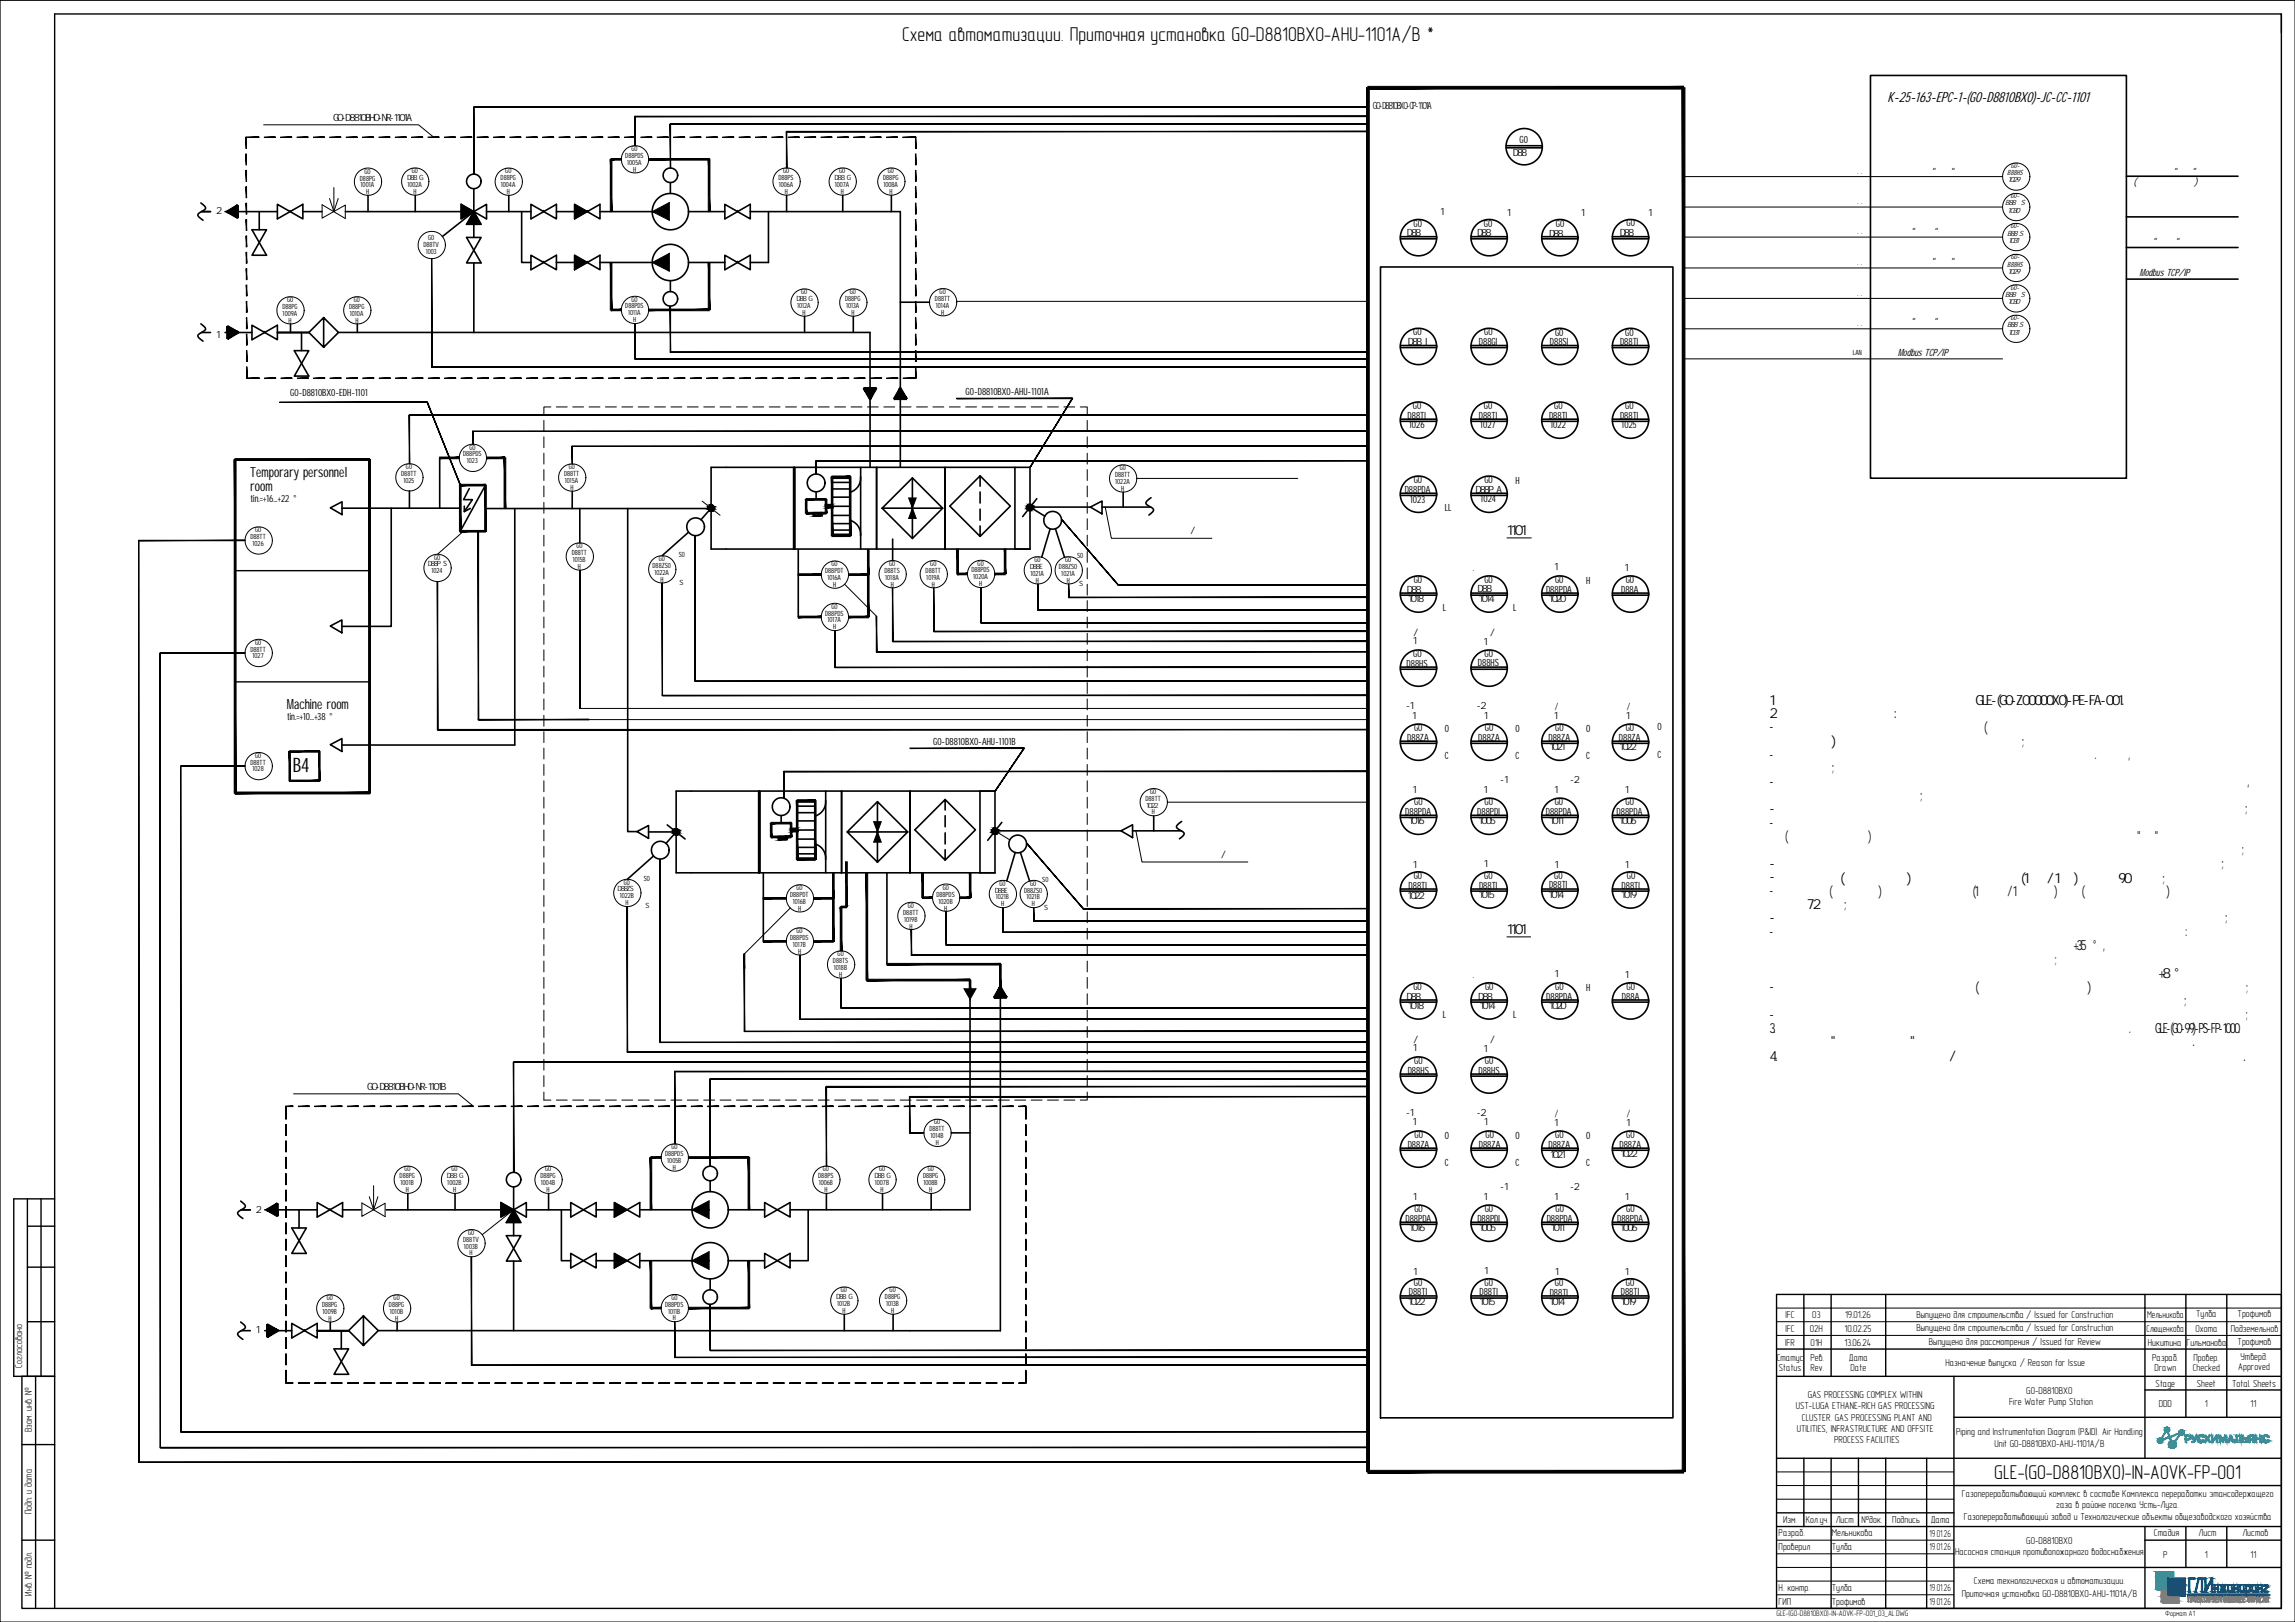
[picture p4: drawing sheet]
<svg xmlns="http://www.w3.org/2000/svg" width="841mm" height="594mm" viewBox="0 0 841 594" stroke-linecap="round" stroke-linejoin="round" font-family="sans-serif">
<defs><g id="words">
<g font-size="7.3">
<text x="330.5" y="15">Схема автоматизации. Приточная установка G0-D8810BX0-AHU-1101A/B *</text>
<text x="107.3" y="282.8">B4</text>
<text x="730.8" y="541.6">GLE-(G0-D8810BX0)-IN-AOVK-FP-001</text>
</g>
<text font-size="5.3" x="691.7" y="37.3">K-25-163-EPC-1-(G0-D8810BX0)-JC-CC-1101</text>
<g font-size="5.1">
<text x="91.7" y="174.7">Temporary personnel</text>
<text x="91.7" y="179.8">room</text>
<text x="552.2" y="195.9">1101А</text>
<text x="105.1" y="259.6">Machine room</text>
<text x="648.4" y="258.2">1 Условнае обозанчения приняты согласно GLE-(G0-Z00000X0)-PE-FA-001.</text>
<text x="648.4" y="262.9">2 Схема предусматривает:</text>
<text x="648.5" y="267.9">-</text>
<text x="658.5" y="268.1">при выходе из строя основной рабочей установки (по электрическим причинам и по снижению перепада давления на блоке</text>
<text x="648.4" y="273.1">вентилятора) автоматически включается резервная;</text>
<text x="648.5" y="277.9">-</text>
<text x="658.5" y="277.9">при пуске вентилятора автоматическое открытие заслонок на входе и выходе вент. системы, закрытие заслонок при останове</text>
<text x="648.4" y="282.9">вентилятора;</text>
<text x="648.5" y="287.9">-</text>
<text x="658.5" y="287.9">регулирование температуры воздуха на выходе из приточной установки по датчику температуры наружного воздуха,</text>
<text x="648.4" y="292.9">устанавливаемого в форкамере;</text>
<text x="648.4" y="297.9">-</text>
<text x="658.4" y="297.9">контроль запыленности воздушных фильтров с использованием датчика реле перепада давления;</text>
<text x="648.5" y="302.8">-</text>
<text x="648.5" y="308.1">УВС (узел водосмесительный) приточной установки с коррекцией по температуре в помещении в режиме &quot;зима&quot; по канальному датчику</text>
<text x="648.4" y="317.8">-</text>
<text x="648.4" y="312.8">температуры в воздуховоде после установки и комнатному датчику температуры в обслуживаемом помещении;</text>
<text x="658.4" y="317.8">местный контроль температуры и давления теплоносителя в УВС приточной установки;</text>
<text x="648.4" y="322.8">-</text>
<text x="658.4" y="323.3">ротация (переключение) приточных установок (1 раб/1рез) каждые 90 суток;</text>
<text x="648.5" y="327.8">-</text>
<text x="658.5" y="328.3">ротация (переключение) циркуляционных насосов (1 рабочий/1 резервный) в УВС (узел водосмесительный) приточных установок</text>
<text x="648.4" y="332.8">каждые 72 часа;</text>
<text x="648.4" y="337.8">-</text>
<text x="658.4" y="337.8">заземление Всего вентиляционного оборудования и воздуховодов в пределах венткамеры;</text>
<text x="552.2" y="342">1101В</text>
<text x="648.5" y="342.8">-</text>
<text x="648.5" y="348">открытие клапана на обратном теплоносителе при уменьшении его температуры до +35 ° С, возврат клапана в режим регулирования</text>
<text x="658.5" y="342.8">защита водяного калорифера от замораживания по температуре обратной воды и по воздушному термостату: автоматическое</text>
<text x="648.5" y="353">при повышении температуры воздуха за теплообменником по ходу движения; автоматическое открытие клапана на обратном</text>
<text x="648.4" y="358.1">теплоносителе при уменьшении температуры воздуха после теплообменника до +8 °</text>
<text x="648.5" y="363.1">-</text>
<text x="658.5" y="363.4">при выходе из строя рабочего насоса в УВС (по электрическим причинам) автоматически включается резервный;</text>
<text x="648.4" y="368.1">регулирование температуры приточного воздуха температуре по помещению машзала;</text>
<text x="648.5" y="373.1">-</text>
<text x="658.5" y="373.1">отключение и запрет на пуск вентсистемы при пожаре по сигналу от системы пожарной сигнализации АСПСиПТ;</text>
<text x="648.4" y="383.1">При сигнале &quot;Загазованность&quot; в воздухозаборной трубе происходит останов установок.</text>
<text x="648.5" y="378.4">3. Управление вентсистемами по загазованности выполняется из системы контроля загазованности см. схему GLE-(G0-99)-PS-FP-1000.</text>
<text x="648.4" y="388.6">4. Автоматический выбор режима Зима/Лето предусматривается по температуре наружного воздуха.</text>
</g>
<g font-size="3.8">
<text x="693.8" y="64">Аварийный &quot;СТОП&quot;</text>
<text x="782.3" y="64">Аварийный &quot;СТОП&quot;</text>
<text x="781.8" y="67.9">(Кнопка при входе)</text>
<text x="700.2" y="86">&quot;Пожар&quot;</text>
<text x="788.8" y="89.7">&quot;Пожар&quot;</text>
<text x="693.8" y="97">Аварийный &quot;СТОП&quot;</text>
<text x="784" y="101">Modbus TCP/IP</text>
<text x="700.2" y="119">&quot;Пожар&quot;</text>
<text x="695.4" y="130.3">Modbus TCP/IP</text>
</g>
<g font-size="3.7">
<text x="503.1" y="39.9">G0-D8810BX0-CP-1101AВ</text>
<text x="96.4" y="44.3">Узел регулирования GO-D8810BHO-NR-1101A</text>
<text x="556.9" y="52.2">G0</text>
<text x="554.4" y="57.2">D88НА</text>
<text x="77.7" y="78.5">Т2</text>
<text x="513.1" y="78.9">АВАРИЯ 1А</text>
<text x="518" y="83.1">G0</text>
<text x="537.3" y="79">В РАБОТЕ 1А</text>
<text x="543.8" y="83.1">G0</text>
<text x="564.7" y="79">АВАРИЯ 1В</text>
<text x="570.2" y="83.2">G0</text>
<text x="589.1" y="79">В РАБОТЕ 1В</text>
<text x="596" y="82.9">G0</text>
<text x="515.5" y="86.6">D88НА</text>
<text x="541.3" y="86.5">D88НА</text>
<text x="567.7" y="86.7">D88НА</text>
<text x="593.5" y="86.5">D88НА</text>
<text x="77.7" y="123.6">Т1</text>
<text x="517.9" y="122.9">G0</text>
<text x="543.9" y="122.8">G0</text>
<text x="569.9" y="122.9">G0</text>
<text x="595.6" y="122.9">G0</text>
<text x="515.9" y="126.4">D88АI</text>
<text x="542" y="126.4">D88GI</text>
<text x="568" y="126.4">D88SI</text>
<text x="593.7" y="126.4">D88TI</text>
<text x="106.4" y="145.2">G0-D8810BX0-EDH-1101</text>
<text x="353.9" y="144.7">G0-D8810BX0-AHU-1101A</text>
<text x="517.7" y="149.8">G0</text>
<text x="543.8" y="149.8">G0</text>
<text x="569.5" y="149.9">G0</text>
<text x="595.6" y="149.8">G0</text>
<text x="515.8" y="153.3">D88TI</text>
<text x="541.9" y="153.3">D88TI</text>
<text x="567.7" y="153.4">D88TI</text>
<text x="593.7" y="153.3">D88TI</text>
<text x="516.4" y="156.8">1026</text>
<text x="542.5" y="156.8">1027</text>
<text x="568.2" y="156.9">1022</text>
<text x="594.3" y="156.8">1025</text>
<text x="518.1" y="177.1">G0</text>
<text x="543.9" y="177">G0</text>
<text x="555.4" y="177.2">H</text>
<text x="91.8" y="183.8">tin.=+16...+22 °</text>
<text x="514.8" y="180.5">D88PDA</text>
<text x="516.8" y="184.1">1023</text>
<text x="540.7" y="180.5">D88PТA</text>
<text x="542.6" y="184">1024</text>
<text x="529.4" y="187.2">LL</text>
<text x="409.9" y="195.6">Воздух из форкамеры/</text>
<text x="534.3" y="209.3">обрат. теплономителя</text>
<text x="569.5" y="208.9">1А</text>
<text x="595.3" y="209.2">1А</text>
<text x="518.1" y="213.6">G0</text>
<text x="543.9" y="213.5">G0</text>
<text x="569.9" y="213.5">G0</text>
<text x="581.2" y="213.8">H</text>
<text x="595.8" y="213.7">G0</text>
<text x="515.6" y="217.1">D88ТА</text>
<text x="516" y="220.6">1018А</text>
<text x="541.5" y="217">D88ТА</text>
<text x="541.9" y="220.5">1014А</text>
<text x="566.6" y="217">D88PDA</text>
<text x="567.6" y="220.5">1020А</text>
<text x="594.1" y="217.2">D88A</text>
<text x="528.7" y="223.9">L</text>
<text x="554.6" y="223.9">L</text>
<text x="510.9" y="232.8">ПУСК / СТОП</text>
<text x="536.3" y="233">ЗИМА / ЛЕТО</text>
<text x="517.7" y="236">1А</text>
<text x="543.6" y="236.2">1А</text>
<text x="515.5" y="244.2">D88HS</text>
<text x="517.8" y="240.7">G0</text>
<text x="541.6" y="244">D88HS</text>
<text x="544" y="240.5">G0</text>
<text x="105.2" y="263.6">tin.=+10...+38 °</text>
<text x="507.7" y="259.6">НАСОС-1 ВКЛЮЧЕННАСОС-2 ВКЛЮЧЕН ОТКРЫТ / ЗАКРЫТ</text>
<text x="517.5" y="263.2">1А</text>
<text x="543.7" y="263.2">1А</text>
<text x="569.4" y="263.4">1А</text>
<text x="588.4" y="260.2">ОТКРЫТ / ЗАКРЫТ</text>
<text x="595.8" y="263.4">1А</text>
<text x="518.2" y="267.8">G0</text>
<text x="529.4" y="268">O</text>
<text x="544.2" y="267.9">G0</text>
<text x="555.4" y="268">O</text>
<text x="569.9" y="267.7">G0</text>
<text x="581.2" y="268">O</text>
<text x="595.8" y="267.8">G0</text>
<text x="607.4" y="267.5">O</text>
<text x="342" y="272.9">G0-D8810BX0-AHU-1101B</text>
<text x="515.7" y="271.3">D88ZA</text>
<text x="541.7" y="271.3">D88ZA</text>
<text x="567.4" y="271.2">D88ZA</text>
<text x="567.9" y="274.7">1021А</text>
<text x="593.3" y="271.3">D88ZA</text>
<text x="593.5" y="274.8">1022А</text>
<text x="529.4" y="278.1">C</text>
<text x="555.4" y="278.1">C</text>
<text x="581.2" y="278.1">C</text>
<text x="607.4" y="277.5">C</text>
<text x="537.7" y="286.8">на насосе-1</text>
<text x="563.3" y="286.8">на насосе-2</text>
<text x="517.7" y="290.4">1А</text>
<text x="543.6" y="290.4">1А</text>
<text x="569.5" y="290.4">1А</text>
<text x="595.4" y="290.4">1А</text>
<text x="515" y="298.4">D88PDA</text>
<text x="518.3" y="294.9">G0</text>
<text x="541.4" y="298.4">D88PDI</text>
<text x="544" y="294.9">G0</text>
<text x="566.5" y="298.4">D88PDA</text>
<text x="569.7" y="294.9">G0</text>
<text x="592.4" y="298.4">D88PDA</text>
<text x="595.7" y="294.9">G0</text>
<text x="516.2" y="301.9">1016А</text>
<text x="541.9" y="301.9">1005А</text>
<text x="568" y="301.9">1011А</text>
<text x="593.4" y="301.9">1006А</text>
<text x="421.1" y="314.2">Воздух из форкамеры/</text>
<text x="517.7" y="317.8">1А</text>
<text x="543.8" y="317.6">1А</text>
<text x="569.6" y="317.8">1А</text>
<text x="595.4" y="317.7">1А</text>
<text x="518.1" y="322.1">G0</text>
<text x="543.9" y="322">G0</text>
<text x="569.5" y="321.9">G0</text>
<text x="596.1" y="322">G0</text>
<text x="515.8" y="329.1">1022А</text>
<text x="516.2" y="325.6">D88TI</text>
<text x="541.9" y="329">1015А</text>
<text x="542" y="325.5">D88TI</text>
<text x="567.5" y="328.9">1014А</text>
<text x="567.7" y="325.4">D88TI</text>
<text x="594.1" y="329">1019А</text>
<text x="594.3" y="325.5">D88TI</text>
<text x="534.3" y="358.3">обрат. теплоносителя</text>
<text x="569.6" y="357.9">1В</text>
<text x="595.4" y="358.2">1В</text>
<text x="518" y="362.6">G0</text>
<text x="544.2" y="362.6">G0</text>
<text x="569.9" y="362.6">G0</text>
<text x="581.2" y="362.8">H</text>
<text x="596.1" y="362.7">G0</text>
<text x="515.5" y="366.1">D88ТА</text>
<text x="516" y="369.6">1018В</text>
<text x="541.7" y="366.2">D88ТА</text>
<text x="542.3" y="369.6">1014В</text>
<text x="566.6" y="366.2">D88PDA</text>
<text x="567.8" y="369.6">1020В</text>
<text x="594.4" y="366.2">D88A</text>
<text x="528.7" y="372.9">L</text>
<text x="554.6" y="372.9">L</text>
<text x="510.9" y="381.9">ПУСК / СТОП</text>
<text x="536.3" y="382">ЗИМА / ЛЕТО</text>
<text x="517.8" y="385.1">1В</text>
<text x="518.3" y="389.8">G0</text>
<text x="543.7" y="385.2">1В</text>
<text x="544.2" y="389.8">G0</text>
<text x="515.9" y="393.3">D88HS</text>
<text x="541.8" y="393.3">D88HS</text>
<text x="108.9" y="399.2">Узел регулирования GO-D8810BHO-NR-1101B</text>
<text x="507.7" y="408.7">НАСОС-1 ВКЛЮЧЕННАСОС-2 ВКЛЮЧЕН ОТКРЫТ / ЗАКРЫТ</text>
<text x="517.6" y="412.2">1В</text>
<text x="543.8" y="412.2">1В</text>
<text x="569.5" y="412.5">1В</text>
<text x="588.4" y="409.2">ОТКРЫТ / ЗАКРЫТ</text>
<text x="595.9" y="412.5">1В</text>
<text x="518.3" y="416.8">G0</text>
<text x="529.4" y="417.1">O</text>
<text x="544.4" y="416.8">G0</text>
<text x="555.4" y="417.1">O</text>
<text x="569.9" y="417">G0</text>
<text x="581.2" y="417.1">O</text>
<text x="596" y="416.8">G0</text>
<text x="515.9" y="420.3">D88ZA</text>
<text x="541.9" y="420.3">D88ZA</text>
<text x="567.5" y="420.5">D88ZA</text>
<text x="568" y="424">1021В</text>
<text x="593.5" y="420.3">D88ZA</text>
<text x="593.8" y="423.8">1022В</text>
<text x="529.4" y="427.1">C</text>
<text x="555.4" y="427.1">C</text>
<text x="581.2" y="427.1">C</text>
<text x="537.7" y="435.8">на насосе-1</text>
<text x="563.3" y="435.8">на насосе-2</text>
<text x="517.8" y="439.4">1В</text>
<text x="518.3" y="443.9">G0</text>
<text x="543.7" y="439.4">1В</text>
<text x="544.1" y="443.9">G0</text>
<text x="569.6" y="439.4">1В</text>
<text x="570.1" y="443.9">G0</text>
<text x="595.5" y="439.4">1В</text>
<text x="595.9" y="443.9">G0</text>
<text x="92.2" y="444.1">Т2</text>
<text x="515.1" y="447.4">D88PDA</text>
<text x="541.4" y="447.4">D88PDI</text>
<text x="566.8" y="447.4">D88PDA</text>
<text x="592.6" y="447.4">D88PDA</text>
<text x="516.4" y="450.9">1016В</text>
<text x="542" y="450.9">1005В</text>
<text x="568.4" y="450.9">1011В</text>
<text x="593.8" y="450.9">1006В</text>
<text x="517.8" y="466.8">1В</text>
<text x="543.9" y="466.7">1В</text>
<text x="569.8" y="466.8">1В</text>
<text x="595.5" y="466.8">1В</text>
<text x="518.1" y="470.9">G0</text>
<text x="544.1" y="471">G0</text>
<text x="569.8" y="471.1">G0</text>
<text x="595.8" y="471">G0</text>
<text x="516" y="477.9">1022В</text>
<text x="516.3" y="474.4">D88TI</text>
<text x="542.2" y="474.5">D88TI</text>
<text x="542.2" y="478">1015В</text>
<text x="567.9" y="478.1">1014В</text>
<text x="567.9" y="474.6">D88TI</text>
<text x="593.9" y="478">1019В</text>
<text x="594" y="474.5">D88TI</text>
<text x="654.3" y="482.9">IFC</text>
<text x="664.1" y="482.9">03</text>
<text x="676.1" y="482.9">19.01.26</text>
<text x="702.3" y="482.7">Выпущено для строительства / Issued for Construction</text>
<text x="786.8" y="482.9">Мельникова</text>
<text x="804.8" y="482.5">Тулба</text>
<text x="820" y="482.5">Трофимов</text>
<text x="92.2" y="488.4">Т1</text>
<text x="654.3" y="487.9">IFC</text>
<text x="663.2" y="487.9">02H</text>
<text x="675.9" y="487.9">10.02.25</text>
<text x="702.3" y="487.7">Выпущено для строительства / Issued for Construction</text>
<text x="786.6" y="487.7">Слющенкова</text>
<text x="804.6" y="487.9">Охота</text>
<text x="817.5" y="487.9">Подземельнов</text>
<text x="654.2" y="492.9">IFR</text>
<text x="663.5" y="492.9">01H</text>
<text x="675.9" y="492.9">13.06.24</text>
<text x="706.9" y="492.7">Выпущено для рассмотрения / Issued for Review</text>
<text x="787.1" y="492.9">Никитина</text>
<text x="801.3" y="492.9">Гильманова</text>
<text x="820" y="492.5">Трофимов</text>
<text x="8.2" y="501" transform="rotate(-90 8.2 501)">Согласовано</text>
<text x="651.1" y="498.6">Статус</text>
<text x="651.9" y="502.1">Status</text>
<text x="663.5" y="498.6">Рев.</text>
<text x="663.5" y="502.1">Rev.</text>
<text x="677.5" y="498.6">Дата</text>
<text x="678.2" y="502.1">Date</text>
<text x="712.9" y="500.4">Назначение выпуска / Reason for Issue</text>
<text x="788.7" y="498.6">Разраб.</text>
<text x="789.5" y="502.1">Drawn</text>
<text x="803.5" y="502.1">Checked</text>
<text x="803.9" y="498.6">Провер.</text>
<text x="820.2" y="501.8">Approved</text>
<text x="821.1" y="498.2">Утверд.</text>
<text x="789.9" y="507.8">Stage</text>
<text x="805.1" y="507.8">Sheet</text>
<text x="818" y="507.8">Total Sheets</text>
<text x="662.4" y="512">GAS PROCESSING COMPLEX WITHIN</text>
<text x="736.2" y="514.6">Fire Water Pump Station</text>
<text x="742.6" y="510.4">G0-D8810BX0</text>
<text x="791.1" y="515.4">DDD</text>
<text x="808" y="515.4">1</text>
<text x="824.7" y="515.4">11</text>
<text x="658.1" y="516.2">UST-LUGA ETHANE-RICH GAS PROCESSING</text>
<text x="660.3" y="520.4">CLUSTER. GAS PROCESSING PLANT AND</text>
<text x="11.6" y="524.5" transform="rotate(-90 11.6 524.5)">Взам. инв. №</text>
<text x="658.4" y="524.5">UTILITIES, INFRASTRUCTURE AND OFFSITE</text>
<text x="716.8" y="525.5">Piping and Instrumentation Diagram (P&amp;ID). Air Handling</text>
<text x="672.1" y="528.7">PROCESS FACILITIES</text>
<text x="730.9" y="530">Unit G0-D8810BX0-AHU-1101A/B</text>
<text x="718.9" y="548.3">Газоперерабатывающий комплекс в составе Комплекса переработки этансодержащего</text>
<text x="11.6" y="554.6" transform="rotate(-90 11.6 554.6)">Подп. и дата</text>
<text x="653.5" y="557.9">Изм.</text>
<text x="661.8" y="557.9">Кол.уч.</text>
<text x="672.7" y="557.9">Лист</text>
<text x="682.2" y="557.9">№док.</text>
<text x="693.4" y="557.9">Подпись</text>
<text x="707.5" y="557.9">Дата</text>
<text x="719.7" y="556.7">Газоперерабатывающий завод и Технологические объекты общезаводского хозяйства</text>
<text x="753.5" y="552.5">газа в районе поселка Усть-Луга.</text>
<text x="651.8" y="562.7">Разраб.</text>
<text x="671.3" y="562.7">Мельникова</text>
<text x="707.1" y="562.9">19.01.26</text>
<text x="789.3" y="562.8">Стадия</text>
<text x="805.7" y="562.8">Лист</text>
<text x="821.8" y="562.8">Листов</text>
<text x="651.8" y="567.7">Проверил</text>
<text x="671.3" y="567.7">Тулба</text>
<text x="707.1" y="567.9">19.01.26</text>
<text x="716.5" y="569.6">Насосная станция противопожарного водоснабжения</text>
<text x="742.6" y="565.4">G0-D8810BX0</text>
<text x="792.8" y="570.7">Р</text>
<text x="808" y="570.7">1</text>
<text x="824.7" y="570.7">11</text>
<text x="723.4" y="580.3">Схема технологическая и автоматизации.</text>
<text x="11.6" y="584.4" transform="rotate(-90 11.6 584.4)">Инв. № подл.</text>
<text x="651.8" y="582.7">Н. контр.</text>
<text x="651.8" y="587.7">ГИП</text>
<text x="671.3" y="587.7">Трофимов</text>
<text x="671.3" y="582.7">Тулба</text>
<text x="707.1" y="582.9">19.01.26</text>
<text x="707.1" y="587.9">19.01.26</text>
<text x="718.9" y="584.8">Приточная установка G0-D8810BX0-AHU-1101A/B</text>
</g>
<text font-size="2.9" x="651" y="592">GLE-(G0-D8810BX0)-IN-AOVK-FP-001_03_AL.DWG</text>
<text font-size="2.8" x="793.5" y="592">Формат А1</text>
<g font-size="2.7">
<text x="735.6" y="64.2">B88HS</text>
<text x="736.9" y="61.5">G0-</text>
<text x="735.8" y="66.8">1029А</text>
<text x="734.9" y="75.3">B88АТS</text>
<text x="735.7" y="77.9">1030А</text>
<text x="736.8" y="72.6">G0-</text>
<text x="736.8" y="83.6">G0-</text>
<text x="735.5" y="86.3">B88ВS</text>
<text x="735.9" y="88.9">1031А</text>
<text x="736.9" y="95">G0-</text>
<text x="735.6" y="97.6">B88HS</text>
<text x="735.8" y="100.3">1029В</text>
<text x="736.8" y="106.1">G0-</text>
<text x="734.9" y="108.7">B88АТS</text>
<text x="735.8" y="111.4">1030В</text>
<text x="735.5" y="119.9">B88ВS</text>
<text x="736.8" y="117.2">G0-</text>
<text x="736" y="122.5">1031В</text>
</g>
<g font-size="2.6">
<text x="229.2" y="57.8">D88PDS</text>
<text x="231.4" y="55.3">G0</text>
<text x="133.6" y="63.6">G0</text>
<text x="149.2" y="65.9">D88ТG</text>
<text x="150.9" y="63.4">G0</text>
<text x="185.2" y="63.5">G0</text>
<text x="229.9" y="60.3">1005A</text>
<text x="232" y="62.9">H</text>
<text x="285.3" y="65.9">D88PS</text>
<text x="287" y="63.4">G0</text>
<text x="305.8" y="65.9">D88ТG</text>
<text x="307.6" y="63.4">G0</text>
<text x="323.7" y="65.9">D88PG</text>
<text x="325.4" y="63.4">G0</text>
<text x="679.6" y="63.9">с.к.</text>
<text x="131.9" y="66.1">D88PG</text>
<text x="132.2" y="68.7">1001A</text>
<text x="134.2" y="71.2">H</text>
<text x="149.3" y="68.5">1002A</text>
<text x="151.5" y="71">H</text>
<text x="183.5" y="66">D88PG</text>
<text x="183.5" y="68.5">1004A</text>
<text x="185.7" y="71">H</text>
<text x="285.4" y="68.5">1006A</text>
<text x="287.6" y="71">H</text>
<text x="305.9" y="68.5">1007A</text>
<text x="308.1" y="71">H</text>
<text x="323.8" y="68.5">1008A</text>
<text x="326" y="71">H</text>
<text x="679.6" y="74.8">с.к.</text>
<text x="156.9" y="87.9">G0</text>
<text x="679.6" y="85.7">с.к.</text>
<text x="155.2" y="90.5">D88TV</text>
<text x="156" y="93">1003</text>
<text x="679.6" y="97.1">с.к.</text>
<text x="293.6" y="107.8">G0</text>
<text x="311.4" y="107.8">G0</text>
<text x="344.3" y="107.6">G0</text>
<text x="103.5" y="113.1">D88PG</text>
<text x="105.2" y="110.6">G0</text>
<text x="128" y="113.1">D88PG</text>
<text x="129.7" y="110.6">G0</text>
<text x="229.2" y="113">D88PDS</text>
<text x="231.4" y="110.4">G0</text>
<text x="291.9" y="110.3">D88ТG</text>
<text x="292.1" y="112.8">1012A</text>
<text x="309.7" y="110.3">D88PG</text>
<text x="310" y="112.8">1013A</text>
<text x="342.6" y="110.1">D88TT</text>
<text x="342.9" y="112.7">1014A</text>
<text x="679.6" y="108.4">с.к.</text>
<text x="103.6" y="115.6">1009A</text>
<text x="105.8" y="118.2">H</text>
<text x="128.2" y="115.6">1010A</text>
<text x="130.2" y="118.2">H</text>
<text x="230.2" y="115.5">1011A</text>
<text x="232" y="118">H</text>
<text x="294.1" y="115.3">H</text>
<text x="312" y="115.3">H</text>
<text x="344.9" y="115.2">H</text>
<text x="679.6" y="119.4">с.к.</text>
<text x="679" y="129.9">LAN</text>
<text x="169.7" y="167.2">D88PDS</text>
<text x="172" y="164.6">G0</text>
<text x="148.8" y="171.8">G0</text>
<text x="171.1" y="169.7">1023</text>
<text x="208.4" y="171.8">G0</text>
<text x="410.3" y="172.2">G0</text>
<text x="147.1" y="174.3">D88TT</text>
<text x="147.8" y="176.8">1025</text>
<text x="206.7" y="174.4">D88TT</text>
<text x="207" y="176.9">1015A</text>
<text x="209" y="179.4">H</text>
<text x="408.6" y="174.7">D88TT</text>
<text x="408.7" y="177.2">1022A</text>
<text x="410.9" y="179.7">H</text>
<text x="91.8" y="197.4">D88TT</text>
<text x="93.5" y="194.9">G0</text>
<text x="92.5" y="200">1026</text>
<text x="209.5" y="203.3">D88TT</text>
<text x="211.2" y="200.8">G0</text>
<text x="156.8" y="207.5">D88PТS</text>
<text x="158.1" y="210">1024</text>
<text x="159.1" y="204.9">G0</text>
<text x="209.9" y="205.8">1015B</text>
<text x="211.8" y="208.3">H</text>
<text x="239.1" y="208">D88ZS0</text>
<text x="241.4" y="205.5">G0</text>
<text x="248.7" y="204.1">SO</text>
<text x="302.4" y="209.9">D88PDT</text>
<text x="304.7" y="207.4">G0</text>
<text x="324.1" y="209.8">D88TS</text>
<text x="325.8" y="207.3">G0</text>
<text x="339.2" y="209.8">D88TT</text>
<text x="340.9" y="207.3">G0</text>
<text x="356" y="209.7">D88PDS</text>
<text x="358.3" y="207.2">G0</text>
<text x="377.4" y="208.3">D88EВ</text>
<text x="379.1" y="205.8">G0</text>
<text x="388.1" y="208.3">D88ZS0</text>
<text x="390.4" y="205.8">G0</text>
<text x="394.8" y="204.5">SO</text>
<text x="239.8" y="210.5">1022A</text>
<text x="242" y="213">H</text>
<text x="249" y="214.2">SС</text>
<text x="303.2" y="212.4">1016A</text>
<text x="305.3" y="215">H</text>
<text x="324.4" y="212.3">1018A</text>
<text x="326.4" y="214.8">H</text>
<text x="339.5" y="212.3">1019A</text>
<text x="341.5" y="214.8">H</text>
<text x="356.7" y="212.2">1020A</text>
<text x="358.8" y="214.7">H</text>
<text x="377.6" y="210.9">1021A</text>
<text x="379.6" y="213.4">H</text>
<text x="388.9" y="210.9">1021A</text>
<text x="390.9" y="213.4">H</text>
<text x="395.4" y="214.6">SС</text>
<text x="302.4" y="225.4">D88PDS</text>
<text x="303.2" y="228">1017A</text>
<text x="304.7" y="222.9">G0</text>
<text x="305.3" y="230.5">H</text>
<text x="91.8" y="238.6">D88TT</text>
<text x="93.5" y="236.1">G0</text>
<text x="92.5" y="241.1">1027</text>
<text x="91.8" y="280">D88TT</text>
<text x="93.5" y="277.5">G0</text>
<text x="92.5" y="282.6">1028</text>
<text x="419.8" y="293.3">D88TT</text>
<text x="421.5" y="290.7">G0</text>
<text x="420" y="295.8">1022В</text>
<text x="422.1" y="298.3">H</text>
<text x="228.6" y="324">G0</text>
<text x="235.9" y="322.7">SO</text>
<text x="382" y="323.1">SO</text>
<text x="226.3" y="326.5">D88ZSО</text>
<text x="227.1" y="329">1022B</text>
<text x="289.6" y="328.5">D88PDT</text>
<text x="291.9" y="326">G0</text>
<text x="343.2" y="328.5">D88PDS</text>
<text x="345.5" y="325.9">G0</text>
<text x="364.6" y="326.9">D88EВ</text>
<text x="364.9" y="329.4">1021B</text>
<text x="366.3" y="324.4">G0</text>
<text x="375.3" y="326.9">D88ZS0</text>
<text x="376.2" y="329.4">1021B</text>
<text x="377.6" y="324.4">G0</text>
<text x="229.2" y="331.5">H</text>
<text x="236.6" y="332.7">SС</text>
<text x="290.5" y="331">1016B</text>
<text x="292.4" y="333.5">H</text>
<text x="331" y="335.1">D88TT</text>
<text x="332.7" y="332.6">G0</text>
<text x="343.9" y="331">1020B</text>
<text x="346" y="333.5">H</text>
<text x="366.8" y="332">H</text>
<text x="378.1" y="332">H</text>
<text x="382.6" y="333.2">SС</text>
<text x="291.9" y="341.7">G0</text>
<text x="331.4" y="337.6">1019B</text>
<text x="333.3" y="340.1">H</text>
<text x="289.6" y="344.2">D88PDS</text>
<text x="290.5" y="346.8">1017B</text>
<text x="292.4" y="349.3">H</text>
<text x="305.3" y="352.7">D88TS</text>
<text x="307" y="350.2">G0</text>
<text x="305.6" y="355.3">1018B</text>
<text x="307.5" y="357.8">H</text>
<text x="342.3" y="411.9">G0</text>
<text x="340.6" y="414.4">D88TT</text>
<text x="340.9" y="416.9">1014B</text>
<text x="342.9" y="419.4">H</text>
<text x="243.7" y="423.4">D88PDS</text>
<text x="244.5" y="425.9">1005B</text>
<text x="246" y="420.9">G0</text>
<text x="146.5" y="431.6">D88PG</text>
<text x="148.2" y="429">G0</text>
<text x="163.8" y="431.6">D88ТG</text>
<text x="165.5" y="429">G0</text>
<text x="198" y="431.6">D88PG</text>
<text x="199.8" y="429">G0</text>
<text x="246.6" y="428.5">H</text>
<text x="299.9" y="431.6">D88PS</text>
<text x="301.6" y="429">G0</text>
<text x="320.4" y="431.6">D88ТG</text>
<text x="322.1" y="429">G0</text>
<text x="338.3" y="431.6">D88PG</text>
<text x="340" y="429">G0</text>
<text x="146.8" y="434.1">1001B</text>
<text x="148.7" y="436.6">H</text>
<text x="163.9" y="434.1">1002B</text>
<text x="166.1" y="436.6">H</text>
<text x="198.2" y="434.1">1004B</text>
<text x="200.3" y="436.6">H</text>
<text x="300" y="434.1">1006B</text>
<text x="302.1" y="436.6">H</text>
<text x="320.6" y="434.1">1007B</text>
<text x="322.7" y="436.6">H</text>
<text x="338.4" y="434.1">1008B</text>
<text x="340.5" y="436.6">H</text>
<text x="169.7" y="454.8">D88TV</text>
<text x="171.5" y="452.3">G0</text>
<text x="170" y="457.3">1003B</text>
<text x="172.1" y="459.8">H</text>
<text x="308.2" y="473.3">G0</text>
<text x="326" y="473.3">G0</text>
<text x="118.1" y="478.7">D88PG</text>
<text x="119.8" y="476.1">G0</text>
<text x="142.5" y="478.7">D88PG</text>
<text x="144.3" y="476.1">G0</text>
<text x="243.7" y="478.6">D88PDS</text>
<text x="246" y="476">G0</text>
<text x="306.4" y="475.8">D88ТG</text>
<text x="306.8" y="478.3">1012B</text>
<text x="324.3" y="475.8">D88PG</text>
<text x="324.7" y="478.3">1013B</text>
<text x="118.2" y="481.2">1009B</text>
<text x="120.3" y="483.7">H</text>
<text x="142.9" y="481.2">1010B</text>
<text x="144.8" y="483.7">H</text>
<text x="244.8" y="481.1">1011B</text>
<text x="246.6" y="483.6">H</text>
<text x="308.7" y="480.9">H</text>
<text x="326.6" y="480.9">H</text>
</g>
</g></defs>
<!-- layer: 0 -->
<g fill="none" stroke="#000" stroke-width=".51">
<path d="M836 5.1v7M86.2 209h49.2M86.2 249.7h49.2M10 439.1v65M15 439.1v65M20 439.1h-15v65h15M10 449.1h10M10 464.1h10M651 474.1h185v115h-185zM661 474.1v30M671 474.1v30M691 474.1v30"/>
<path d="M786 474.1v60M801 474.1v45M816 474.1v45M10 484.1h10M651 494.1h185M8 504.1v85h828v-584h-816v584M13 504.1v85M651 504.1h185M716 519.1h120M716 504.1v85M786 509.1h50M8 529.1h12"/>
<path d="M651 534.1h185M661 534.1v25M671 534.1v55M681 534.1v25M691 534.1v55M706 534.1v55M651 554.1h65M651 559.1h185M716 544.1h120M786 559.1v30M801 559.1v15M816 559.1v15"/>
<path d="M8 564.1h12M716 574.1h120M786 564.1h50"/>
</g>
<g fill="none" stroke="#000" stroke-width=".37">
<path d="M90.1 50.3h.2M96.6 45.7h56.8l5.6 4.6M335.6 50.2v.2M118 75v4.9l8.5-4.8v4.9zM120.8 72.7l1.6 4.8 1.5-4.8M122.4 68.7v8.8M617 75.8h116.9M617 64.7h116.9M617 86.8h116.9M617 98.1h116.9M350.6 110.4h150.7M617 109.3h116.9"/>
<path d="M90.4 138.4v.2M335.5 138.5h.2M617 131.4h116.9M617 120.4h116.9M199.3 154v4M199.3 160v4M201.9 149h-2.6v3M203.9 149h4M209.9 149h4M215.9 149h4M221.9 149h4M227.9 149h4"/>
<path d="M233.9 149h4M239.9 149h4M245.9 149h4M251.9 149h4M257.9 149h4M263.9 149h4M269.9 149h4M275.9 149h4M281.9 149h4M287.9 149h4M293.9 149h4M299.9 149h4"/>
<path d="M305.9 149h4M311.9 149h4M317.9 149h4M323.9 149h4M329.9 149h4M335.9 149h4M341.9 149h4M347.9 149h4M353.9 149h4M359.9 149h4M365.9 149h4M371.9 149h4"/>
<path d="M377.9 149h4M383.9 149h4M389.9 149h4M395.9 149h2.5v3M398.4 154v4M398.4 160v4M199.3 166v4M199.3 172v4M199.3 178v4M398.4 166v4M398.4 172v4M398.4 178v4"/>
<path d="M416.6 175.2h59M169.8 194.6l-9.5 8.4M199.3 184v4M199.3 190v4M199.3 196v4M257.3 183.6l6.6 5.1M398.4 184v4M398.4 190v4M398.4 196v4M405 185.7l2.3 11.5h36.8M552.2 197h9M199.3 202v4"/>
<path d="M199.3 208v4M199.3 214v4M199.3 220v4M309.5 214l11.7 11.7M398.4 202v4M398.4 208v4M398.4 214v4M398.4 220v4M199.3 226v4M199.3 232v4M199.3 238v4M398.4 226v4"/>
<path d="M398.4 232v4M398.4 238v4M199.3 244v4M199.3 250v4M199.3 256v4M212.5 259.5h288.8M398.4 244v4M398.4 250v4M398.4 256v4M177.8 263.6h323.5M199.3 262v4M199.3 268v4"/>
<path d="M199.3 274v4M199.3 280v4M398.4 262v4M398.4 268v4M398.4 274v4M398.4 280v4M199.3 286v4M199.3 292v4M199.3 298v4M398.4 286v4M398.4 292v4M398.4 298v4"/>
<path d="M427.8 293.8h73.5M199.3 304v4M199.3 310v4M199.3 316v4M364.6 304.3l5.5 3.3M398.4 304v4M398.4 310v4M398.4 316v4M416.2 304.3l2.3 11.4h38.8M199.3 322v4M199.3 328v4M199.3 334v4"/>
<path d="M199.3 340v4M289.6 332.6l-16.8 16.8M398.4 322v4M398.4 328v4M398.4 334v4M398.4 340v4M199.3 346v4M199.3 352v4M199.3 358v4M398.4 346v4M398.4 352v4M398.4 358v4"/>
<path d="M552.2 343.1h8.7M199.3 364v4M199.3 370v4M199.3 376v4M398.4 364v4M398.4 370v4M398.4 376v4M199.3 400v2.9h2.6M199.3 382v4M199.3 388v4M199.3 394v4M398.4 400v2.9h-2.5"/>
<path d="M398.4 382v4M398.4 388v4M398.4 394v4M104.7 405.2h.2M107.6 400.6h60.3l5.6 4.6M203.9 402.9h4M209.9 402.9h4M215.9 402.9h4M221.9 402.9h4M227.9 402.9h4M233.9 402.9h4M239.9 402.9h4"/>
<path d="M245.9 402.9h4M251.9 402.9h4M257.9 402.9h4M263.9 402.9h4M269.9 402.9h4M275.9 402.9h4M281.9 402.9h4M287.9 402.9h4M293.9 402.9h4M299.9 402.9h4M305.9 402.9h4M311.9 402.9h4"/>
<path d="M317.9 402.9h4M323.9 402.9h4M329.9 402.9h4M335.9 402.9h4M341.9 402.9h4M347.9 402.9h4M353.9 402.9h4M359.9 402.9h4M365.9 402.9h4M371.9 402.9h4M375.9 405.1v.2M377.9 402.9h4"/>
<path d="M383.9 402.9h4M389.9 402.9h4M135.3 438.3l1.6 4.8 1.6-4.8M136.9 434.3v8.8M132.6 440.6v4.9l8.5-4.8v4.9zM188.2 443.1l-11.5 9.1M651 479.1h185M651 489.1h185M651 484.1h185M104.8 506.5v.2M375.8 506.6h.2M651 539.1h65"/>
<path d="M651 549.1h65M651 544.1h65M671 559.1h.7M651 574.1h65M651 569.1h65M651 564.1h65M651 579.1h65M651 584.1h65"/>
<circle cx="232.7" cy="58.4" r="5"/>
<circle cx="134.9" cy="66.5" r="5"/>
<circle cx="152.2" cy="66.5" r="5"/>
<circle cx="186.4" cy="66.5" r="5"/>
<circle cx="288.3" cy="66.5" r="5"/>
<circle cx="308.8" cy="66.5" r="5"/>
<circle cx="326.6" cy="66.5" r="5"/>
<circle cx="738.9" cy="75.8" r="5"/>
<circle cx="738.9" cy="64.7" r="5"/>
<circle cx="158.2" cy="89.7" r="5"/>
<circle cx="738.9" cy="98.2" r="5"/>
<circle cx="738.9" cy="86.8" r="5"/>
<circle cx="106.5" cy="113.7" r="5"/>
<circle cx="130.9" cy="113.7" r="5"/>
<circle cx="232.7" cy="113.5" r="5"/>
<circle cx="294.8" cy="110.8" r="5"/>
<circle cx="312.7" cy="110.8" r="5"/>
<circle cx="345.6" cy="110.7" r="5"/>
<circle cx="738.9" cy="109.3" r="5"/>
<circle cx="738.9" cy="120.4" r="5"/>
<circle cx="150" cy="174.8" r="5"/>
<circle cx="173.3" cy="167.7" r="5"/>
<circle cx="209.7" cy="174.9" r="5"/>
<circle cx="411.6" cy="175.2" r="5"/>
<circle cx="94.8" cy="198" r="5"/>
<circle cx="160.3" cy="208" r="5"/>
<circle cx="212.5" cy="203.8" r="5"/>
<circle cx="242.7" cy="208.5" r="5"/>
<circle cx="306" cy="210.5" r="5"/>
<circle cx="327.1" cy="210.3" r="5"/>
<circle cx="342.2" cy="210.3" r="5"/>
<circle cx="359.5" cy="210.2" r="5"/>
<circle cx="380.3" cy="208.9" r="5"/>
<circle cx="391.6" cy="208.9" r="5"/>
<circle cx="94.8" cy="239.2" r="5"/>
<circle cx="306" cy="226" r="5"/>
<circle cx="94.8" cy="280.6" r="5"/>
<circle cx="422.8" cy="293.8" r="5"/>
<circle cx="229.9" cy="327" r="5"/>
<circle cx="293.1" cy="329" r="5"/>
<circle cx="334" cy="335.5" r="5"/>
<circle cx="346.7" cy="328.8" r="5"/>
<circle cx="367.5" cy="327.4" r="5"/>
<circle cx="378.8" cy="327.4" r="5"/>
<circle cx="293.1" cy="344.8" r="5"/>
<circle cx="308.2" cy="353.3" r="5"/>
<circle cx="343.6" cy="414.9" r="5"/>
<circle cx="149.4" cy="432.1" r="5"/>
<circle cx="166.8" cy="432.1" r="5"/>
<circle cx="201" cy="432.1" r="5"/>
<circle cx="247.3" cy="423.9" r="5"/>
<circle cx="302.8" cy="432.1" r="5"/>
<circle cx="323.4" cy="432.1" r="5"/>
<circle cx="341.2" cy="432.1" r="5"/>
<circle cx="172.8" cy="455.3" r="5"/>
<circle cx="121" cy="479.2" r="5"/>
<circle cx="145.5" cy="479.2" r="5"/>
<circle cx="247.3" cy="479.1" r="5"/>
<circle cx="309.4" cy="476.4" r="5"/>
<circle cx="327.3" cy="476.4" r="5"/>
</g>
<g fill="#005591" stroke="#005591" stroke-width=".37">
<path d="M799 580.6h.5z"/>
<path d="M806.9 578.4l.3-.2z"/>
<path d="M810.9 578.2l-.1 .2z"/>
<path d="M830.2 580.4h.4z"/>
<path d="M828.7 580.4h.2z"/>
<path d="M827.5 580.4h.2z"/>
<path d="M826.5 580.4h.2z"/>
<path d="M825.3 580.4h.2z"/>
<path d="M822.1 580.4h.2z"/>
<path d="M820.9 580.4h.2z"/>
<path d="M819.9 580.4h.2z"/>
<path d="M818.7 580.4h.2z"/>
<path d="M817.7 580.4h.2z"/>
<path d="M816.5 580.4h.2z"/>
<path d="M814.5 580.4h.3z"/>
<path d="M812.7 580.4h.2z"/>
<path d="M811.4 580.4h.2z"/>
<path d="M813.6 580.4h.2z"/>
<path d="M824.2 580.7h.2z"/>
<path d="M814 581.6h.8l-.7 .2z"/>
<path d="M814.1 581.8l.5 .1z"/>
<path d="M823.6 582.8h.9z"/>
<path d="M825.3 582.9h.3z"/>
<path d="M816.6 582.9h.2z"/>
<path d="M813.6 583.2h.2z"/>
<path d="M810.5 583.2h.3z"/>
<path d="M804.4 583.2h.3z"/>
<path d="M830.2 583.2h.3z"/>
<path d="M830.2 583.2h.4z"/>
<path d="M828.7 583.2h.2z"/>
<path d="M827.5 583.2h.2z"/>
<path d="M819.9 583.2h.2z"/>
<path d="M818.6 583.2h.3z"/>
<path d="M815.5 583.2h.2z"/>
<path d="M814.5 583.2h.3z"/>
<path d="M812.7 583.2h.2z"/>
<path d="M811.4 583.2h.2z"/>
<path d="M808.1 583.2h.2z"/>
<path d="M823.1 584.4h.2z"/>
<path d="M794.2 577.9l6.7 2.3v-2.3zM794.2 577.9l6.7 2.3h-6.7z"/>
<path d="M798.4 580.2l2.5 .1zM798.4 580.2l2.5 .1z"/>
<path d="M794.2 580.2h4.2zM794.2 580.2l4.2 .1z"/>
<path d="M794.2 580.3h4.2zM794.2 580.3h3.9z"/>
<path d="M798.8 580.3h2.1zM798.8 580.3h2.1z"/>
<path d="M799.2 580.3l1.7 .1zM799.2 580.3l1.7 .1z"/>
<path d="M794.2 580.3h3.9zM794.2 580.3l3.5 .1z"/>
<path d="M799.5 580.4l1.4 .2zM799.5 580.4l1.4 .2z"/>
<path d="M794.2 580.4h3.5zM794.2 580.4l3.2 .2z"/>
<path d="M799 580.6l.6 .1zM798.8 580.7h.8z"/>
<path d="M798.8 580.7h1zM798.6 580.7h1.2z"/>
<path d="M798.6 580.7h1.3zM798.4 580.7h1.5z"/>
<path d="M799.9 580.6l1 .2v-.2zM799.9 580.6l1 .2z"/>
<path d="M798.4 580.7l1.7 .1zM798.3 580.8h1.8z"/>
<path d="M794.2 580.6l2.8 .2 .4-.2zM794.2 580.6l2.8 .2h-2.8z"/>
<path d="M800.2 580.8h.7zM800.2 580.8h.7z"/>
<path d="M798.3 580.8h1.9zM798.2 580.8h2z"/>
<path d="M798.2 580.8h2.7zM798.1 580.8h2.8z"/>
<path d="M798.1 580.8l2.8 .2zM797.8 581h3.1z"/>
<path d="M794.2 580.8l2.5 .2 .3-.2zM794.2 580.8l2.5 .2h-2.5z"/>
<path d="M797.8 581l3.1 .1zM797.5 581.1h3.4z"/>
<path d="M794.2 581l2 .5 .5-.5zM794.2 581l2 .5h-2z"/>
<path d="M797.5 581.1l3.4 .4v-.4zM796.9 581.5l.6-.4 3.4 .4z"/>
<path d="M796.9 581.5l4 .4v-.4zM796.3 581.9l.6-.4 4 .4z"/>
<path d="M794.2 581.5l1.4 .5 .6-.5zM794.2 581.5l1.4 .5h-1.4z"/>
<path d="M796.3 581.9l4.6 .2v-.2zM796 582.1l.3-.2 4.6 .2z"/>
<path d="M794.2 582h1.4zM794.2 582l1.3 .2z"/>
<path d="M794.2 582.2h1.3zM794.2 582.2l1.1 .1z"/>
<path d="M796 582.1l4.9 .2zM795.7 582.3h5.2z"/>
<path d="M795.7 582.3l5.2 .1zM795.3 582.4h5.6z"/>
<path d="M795.3 582.4h5.6zM795 582.4h5.9z"/>
<path d="M794.2 582.3h1.1zM794.2 582.3l.8 .1z"/>
<path d="M794.2 582.4l6.7 1.5v-1.5zM794.2 582.4l6.7 1.5h-6.7z"/>
<path d="M794.2 583.9l6.7 .1zM794.2 583.9l6.7 .1z"/>
<path d="M794.2 584l6.7 .2zM794.2 584l6.7 .2z"/>
<path d="M794.2 584.2l6.7 .1zM794.2 584.2l6.7 .1z"/>
<path d="M794.3 584.3l6.6 .1zM794.3 584.3l6.6 .1z"/>
<path d="M794.4 584.4l6.5 .1zM794.4 584.4l6.5 .1z"/>
<path d="M794.5 584.5h6.4zM794.5 584.5h6.4z"/>
<path d="M794.6 584.5l6.3 .1zM794.6 584.5l6.3 .1z"/>
<path d="M794.8 584.6h6.1zM794.8 584.6h6.1z"/>
<path d="M801.8 584h29.4zM801.8 584h29.4z"/>
<path d="M801.8 584h29.5zM801.8 584h29.5z"/>
<path d="M801.8 584h29.5zM801.8 584h29.5z"/>
<path d="M801.8 584h29.6zM801.8 584h29.6z"/>
<path d="M801.8 584l29.6 .1zM801.8 584l29.6 .1z"/>
<path d="M801.8 584.1h29.7zM801.8 584.1h29.7z"/>
<path d="M801.8 584.1l29.7 .1zM801.8 584.1l29.7 .1z"/>
<path d="M801.8 584.2h29.7zM801.8 584.2h29.7z"/>
<path d="M801.8 584.2l29.7 .1zM801.8 584.2l29.7 .1z"/>
<path d="M801.8 584.3l29.7 .1zM801.8 584.3l29.7 .1z"/>
<path d="M801.8 584.4h29.7zM801.8 584.4h29.7z"/>
<path d="M801.8 584.4h29.7zM801.8 584.4l29.6 .1z"/>
<path d="M801.8 584.5h29.6zM801.8 584.5h29.6z"/>
<path d="M801.8 584.5h29.6zM801.8 584.5l29.5 .1z"/>
<path d="M801.8 584.6h29.5zM801.8 584.6h29.5z"/>
<path d="M801.8 584.6h29.5zM801.8 584.6h29.4z"/>
<path d="M801.8 584.6h29.4zM801.8 584.6h29.4z"/>
<path d="M810.5 577.9h.2zM810.5 577.9h.2z"/>
<path d="M805.7 577.9h1.3zM805.7 577.9h1.3z"/>
<path d="M810.5 577.9l.3 .1zM810.5 577.9l.3 .1z"/>
<path d="M802.3 577.9l2 .1zM802.1 578h2.2z"/>
<path d="M808.2 577.9l.2 .1zM808.1 578h.3z"/>
<path d="M808.1 578h.3zM808.1 578h.3z"/>
<path d="M805.7 577.9l1.4 .1zM805.7 577.9l1.4 .1z"/>
<path d="M802.1 578h2.2zM802.1 578h2.2z"/>
<path d="M810.5 578l.3 .1zM810.5 578l.3 .1z"/>
<path d="M805.6 578l1.6 .1zM805.6 578l1.6 .1z"/>
<path d="M810.4 578.1l.5 .1zM810.4 578.1l.5 .1z"/>
<path d="M808.1 578l.4 .2zM808.1 578l.4 .2h-.5z"/>
<path d="M805.5 578.1l1.7 .1zM805.5 578.1l1.7 .1z"/>
<path d="M802.1 578l2.3 .2-.1-.2zM802.1 578l2.3 .2h-2.4z"/>
<path d="M805.5 578.2l1.4 .2 .3-.2zM805.5 578.2l1.4 .2h-1.4z"/>
<path d="M802 578.2l2.3 .2 .1-.2zM802 578.2l2.3 .2h-2.3z"/>
<path d="M806.9 578.4l.3 .1zM806.7 578.5h.5z"/>
<path d="M805.5 578.4h1.4zM805.5 578.4l1.2 .1z"/>
<path d="M802 578.4h2.3zM802 578.4l2.2 .1z"/>
<path d="M810.8 578.4l.1 .8zM810.8 578.4l.1 .8h-.5z"/>
<path d="M810.3 578.2l.1 1 .5-1zM810.3 578.2l.1 1h-.6z"/>
<path d="M810.4 579.2l.5 1.2v-1.2zM810.4 579.2l.5 1.2h-.5z"/>
<path d="M809.8 579.2v1.2l.6-1.2zM809.8 579.2v1.2h-.5z"/>
<path d="M823.2 580.4h.9zM823.1 580.4h1z"/>
<path d="M823.1 580.4h1zM823.1 580.4h1z"/>
<path d="M830.3 580.4h.3zM830.2 580.4h.4zM830.2 580.4h.4z"/>
<path d="M830.2 580.4h.4zM830.1 580.4h.5z"/>
<path d="M828.7 580.4h.2zM828.7 580.4h.2z"/>
<path d="M827.5 580.4h.2zM827.5 580.4h.2z"/>
<path d="M826.5 580.4h.2zM826.5 580.4h.2z"/>
<path d="M825.3 580.4h.2zM825.3 580.4h.2z"/>
<path d="M822.1 580.4h.2zM822.1 580.4h.2z"/>
<path d="M820.9 580.4h.2zM820.9 580.4h.2z"/>
<path d="M819.9 580.4h.2zM819.9 580.4h.2z"/>
<path d="M818.7 580.4h.2zM818.6 580.4h.3z"/>
<path d="M817.7 580.4h.2zM817.7 580.4h.2z"/>
<path d="M816.5 580.4h.2zM816.4 580.4h.3z"/>
<path d="M814.5 580.4h.3zM814.5 580.4h.3z"/>
<path d="M812.7 580.4h.2zM812.7 580.4h.2z"/>
<path d="M811.4 580.4h.2zM811.4 580.4h.2z"/>
<path d="M815.5 580.4h.2zM815.5 580.4h.2z"/>
<path d="M830.1 580.4h.7zM830 580.4h.8zM830 580.4h.8zM830 580.4h.8z"/>
<path d="M815.5 580.4h.2zM815.5 580.4h.2z"/>
<path d="M813.6 580.4l.2 .1zM813.6 580.4l.2 .1z"/>
<path d="M823.1 580.4l1.2 .1zM823.1 580.4l1.2 .1z"/>
<path d="M830 580.4l.9 .1zM829.8 580.5h1.1z"/>
<path d="M829.8 580.5l1.1 .1zM829.8 580.5l1.1 .1z"/>
<path d="M828.7 580.4l.3 .2zM828.7 580.4l.3 .2z"/>
<path d="M827.5 580.4l.2 .2zM827.5 580.4l.2 .2z"/>
<path d="M826.5 580.4l.3 .2zM826.5 580.4l.3 .2z"/>
<path d="M825.3 580.4l.2 .2zM825.3 580.4l.2 .2z"/>
<path d="M823 580.5l1.4 .1zM823 580.5l1.4 .1z"/>
<path d="M822.1 580.4l.3 .2zM822.1 580.4l.3 .2z"/>
<path d="M820.9 580.4l.2 .2zM820.9 580.4l.2 .2z"/>
<path d="M819.9 580.4l.3 .2zM819.9 580.4l.3 .2z"/>
<path d="M818.6 580.4l.3 .2zM818.6 580.4l.3 .2z"/>
<path d="M817.7 580.4l.3 .2zM817.7 580.4l.3 .2z"/>
<path d="M816.4 580.4l.3 .2zM816.4 580.4l.3 .2z"/>
<path d="M814.5 580.4l.3 .2zM814.5 580.4l.3 .2z"/>
<path d="M813.6 580.5l.3 .1zM813.6 580.5l.3 .1z"/>
<path d="M812.7 580.4l.3 .2zM812.7 580.4l.3 .2z"/>
<path d="M811.4 580.4l.3 .2zM811.4 580.4l.3 .2z"/>
<path d="M815.5 580.4l.2 .2zM815.5 580.4l.2 .2z"/>
<path d="M823 580.6h1.4zM823 580.6h1.4z"/>
<path d="M829.8 580.6h1.2zM829.7 580.6h1.3z"/>
<path d="M823 580.6h1.4zM823 580.6h1.4z"/>
<path d="M823 580.6h1.4zM823 580.6h1.3z"/>
<path d="M813.5 580.6h.4zM813.5 580.6h.4z"/>
<path d="M829.7 580.6l1.4 .1zM829.7 580.6l1.4 .1z"/>
<path d="M823 580.6h1.3zM823 580.6l1.2 .1z"/>
<path d="M824.2 580.7h.2zM824.2 580.7h.2z"/>
<path d="M823 580.7h1.2zM823 580.7h1.2z"/>
<path d="M815.4 580.6l.3 .1zM815.4 580.6l.3 .1z"/>
<path d="M813.5 580.6l.5 .1zM813.5 580.6l.5 .1z"/>
<path d="M829.6 580.7l1.5 .1zM829.6 580.7l1.5 .1z"/>
<path d="M824.2 580.7l.3 .1zM824 580.8h.5z"/>
<path d="M823 580.7h1.2zM823 580.7l1 .1z"/>
<path d="M824 580.8h.5zM823.9 580.8h.6z"/>
<path d="M823 580.8h.9zM823 580.8h1z"/>
<path d="M829.6 580.8h1.5zM829.6 580.8h1.5z"/>
<path d="M829.6 580.8h.4zM829.6 580.8h.4z"/>
<path d="M823.9 580.8h.6zM823.9 580.8h.6z"/>
<path d="M830 580.8h1.1zM830 580.8h1.1z"/>
<path d="M829.6 580.8h.7zM829.6 580.8h.7z"/>
<path d="M824 580.8h.5zM824 580.8h.5z"/>
<path d="M829.6 580.8h.7zM829.6 580.8h.5z"/>
<path d="M830.3 580.8h.8zM830.3 580.8h.8z"/>
<path d="M829.6 580.8h.5zM829.6 580.8h.5z"/>
<path d="M830.5 580.8l.6 .1zM830.5 580.8l.6 .1z"/>
<path d="M830.7 580.9h.4zM830.7 580.9h.4z"/>
<path d="M824 580.8l.5 .1zM824 580.8l.5 .1z"/>
<path d="M829.6 580.8h.5zM829.6 580.8l.3 .1z"/>
<path d="M830.7 580.9h.4zM830.7 580.9h.4z"/>
<path d="M829.6 580.9h.3zM829.6 580.9h.3z"/>
<path d="M829.7 580.9h.2zM829.7 580.9h.1z"/>
<path d="M824.2 580.9l.4 .1zM824.2 580.9l.4 .1z"/>
<path d="M824.2 581h.4zM824.2 581h.4z"/>
<path d="M830.8 580.9l.4 .2zM830.8 580.9l.4 .2zM830.8 581.1h.4zM830.8 581.1h.4z"/>
<path d="M824.2 581l.4 .2zM824.2 581l.4 .2z"/>
<path d="M830.8 581.1l.3 .1zM830.8 581.1l.3 .1z"/>
<path d="M830.8 581.2l.3 .1zM830.7 581.3h.4z"/>
<path d="M830.7 581.3l.3 .1 .1-.1zM830.5 581.4l.2-.1 .3 .1z"/>
<path d="M830.5 581.4h.5zM830.5 581.4l.5 .1z"/>
<path d="M828.7 580.6l.3 1v-1zM828.7 580.6l.3 1h-.3z"/>
<path d="M827.4 580.6l.3 1v-1zM827.4 580.6l.3 1h-.3z"/>
<path d="M819.9 580.6l.3 1v-1zM819.9 580.6l.3 1h-.3z"/>
<path d="M818.6 580.6l.3 1v-1zM818.6 580.6l.3 1h-.3z"/>
<path d="M815.3 580.7v.9l.4-.9zM815.3 580.7v.9h-.4z"/>
<path d="M814.5 580.6l.3 1v-1zM814.5 580.6l.3 1h-.3z"/>
<path d="M813.6 580.7l.8 .9-.4-.9zM813.6 580.7l.8 .9h-.4z"/>
<path d="M812.6 580.6l.4 1v-1zM812.6 580.6l.4 1h-.4z"/>
<path d="M811.4 580.6l.3 1v-1zM811.4 580.6l.3 1h-.3z"/>
<path d="M827.7 581.6l1.3 .2v-.2zM827.7 581.6l1.3 .2z"/>
<path d="M827.4 581.6l.8 .2zM827.4 581.6l.8 .2h-.8z"/>
<path d="M818.9 581.6l1.3 .2v-.2zM818.9 581.6l1.3 .2z"/>
<path d="M818.6 581.6l.8 .2zM818.6 581.6l.8 .2h-.8z"/>
<path d="M814.8 581.6l.4 .2 .1-.2zM814.1 581.8l.7-.2 .4 .2z"/>
<path d="M811.7 581.6l1.3 .2v-.2zM811.7 581.6l1.3 .2z"/>
<path d="M811.4 581.6l.8 .2zM811.4 581.6l.8 .2h-.8z"/>
<path d="M819.4 581.8l.8 .1zM819.4 581.8l.8 .1z"/>
<path d="M818.6 581.8l1.1 .1zM818.6 581.8l1.1 .1z"/>
<path d="M814.1 581.8l1.1 .1zM814.1 581.8l1.1 .1z"/>
<path d="M812.2 581.8l.8 .1zM812.2 581.8l.8 .1z"/>
<path d="M811.4 581.8l1.1 .1zM811.4 581.8l1.1 .1z"/>
<path d="M809.3 580.4l-.3 1.5 .8-1.5zM809.3 580.4l-.3 1.5h-.5z"/>
<path d="M808 578.2l.5 3.7v-3.7zM808 578.2l.5 3.7h-.5z"/>
<path d="M828.2 581.8l.8 .2v-.2zM828.2 581.8l.8 .2z"/>
<path d="M827.4 581.8l1.3 .2zM827.4 581.8l1.3 .2h-1.3z"/>
<path d="M819.7 581.9l.5 .1zM819.7 581.9l.5 .1z"/>
<path d="M818.6 581.9l1.3 .1zM818.6 581.9l1.3 .1z"/>
<path d="M814.6 581.9l.7 .1zM814.6 581.9l.7 .1z"/>
<path d="M814.1 581.9l.8 .1zM814.1 581.9l.8 .1z"/>
<path d="M812.5 581.9l.5 .1zM812.5 581.9l.5 .1z"/>
<path d="M811.4 581.9l1.2 .1zM811.4 581.9l1.2 .1z"/>
<path d="M808.5 581.9h.5zM808.5 581.9l.5 .1z"/>
<path d="M808 581.9h.5zM808 581.9l.4 .1z"/>
<path d="M830.4 581.5l-.1 .6 .7-.6zM829.8 582.1l.6-.6-.1 .6z"/>
<path d="M808.4 582h.6zM808.4 582l.5 .1z"/>
<path d="M808 582h.4zM808 582l.4 .1z"/>
<path d="M829.8 582.1h.5zM829.8 582.1h.5z"/>
<path d="M829.8 582.1h.5zM829.8 582.1l.3 .2h-.4z"/>
<path d="M829.7 582.3h.4zM829.7 582.3l.3 .1z"/>
<path d="M829.7 582.4h.3zM829.7 582.4h.3z"/>
<path d="M825.2 580.6l.3 1.8v-1.8zM825.2 580.6l.3 1.8h-.3z"/>
<path d="M824.3 581.2l.3 1.2v-1.2zM824.3 581.2l.3 1.2h-.3z"/>
<path d="M820.8 580.6l.3 1.8v-1.8zM820.8 580.6l.3 1.8h-.3z"/>
<path d="M816.4 580.6l.3 1.8v-1.8zM816.4 580.6l.3 1.8h-.3z"/>
<path d="M824.3 582.4h.3zM824.3 582.4l.3 .1z"/>
<path d="M829.6 582.4h.4zM829.6 582.4l.3 .2zM829.6 582.6h.3zM829.6 582.6h.3z"/>
<path d="M825.2 582.4l.4 .2zM825.2 582.4l.4 .2z"/>
<path d="M820.8 582.4l.4 .2zM820.8 582.4l.4 .2z"/>
<path d="M816.4 582.4l.4 .2zM816.4 582.4l.4 .2z"/>
<path d="M825.2 582.6h.4zM825.2 582.6h.4z"/>
<path d="M820.8 582.6h.4zM820.8 582.6h.4z"/>
<path d="M816.4 582.6h.4zM816.4 582.6h.4z"/>
<path d="M824.3 582.5l.3 .1zM824.3 582.5l.3 .1z"/>
<path d="M825.2 582.6l.4 .1zM825.2 582.6l.4 .1z"/>
<path d="M820.8 582.6l.4 .1zM820.8 582.6l.4 .1z"/>
<path d="M816.4 582.6l.4 .1zM816.4 582.6l.4 .1z"/>
<path d="M824.2 582.6h.4zM824.2 582.6l.3 .1z"/>
<path d="M829.6 582.6l.4 .1zM829.6 582.6l.4 .1z"/>
<path d="M824.2 582.7h.3zM824.1 582.8h.4z"/>
<path d="M829.6 582.7l.5 .1zM829.6 582.7l.5 .1z"/>
<path d="M829.6 582.8h.5zM829.6 582.8h.5z"/>
<path d="M825.3 582.7l.4 .1zM825.3 582.7l.4 .1z"/>
<path d="M820.9 582.7l.4 .1zM820.9 582.7l.4 .1z"/>
<path d="M816.4 582.7l.5 .1zM816.4 582.7l.5 .1z"/>
<path d="M829.7 582.8h.5zM829.7 582.8h.5z"/>
<path d="M825.3 582.8h.5zM825.3 582.8h.5z"/>
<path d="M820.9 582.8h.5zM820.9 582.8h.5z"/>
<path d="M816.5 582.8h.5zM816.5 582.8h.5z"/>
<path d="M826.5 580.6l.3 2.2v-2.2zM826.5 580.6l.3 2.2h-.3z"/>
<path d="M825.3 582.8h.5zM825.3 582.8h.5z"/>
<path d="M824.1 582.8h.4zM823.9 582.8h.6z"/>
<path d="M823 580.8l.3 2v-2zM823 580.8l.3 2h-.3z"/>
<path d="M822.1 580.6l.3 2.2v-2.2zM822.1 580.6l.3 2.2h-.3z"/>
<path d="M820.9 582.8h.5zM820.9 582.8h.5z"/>
<path d="M817.7 580.6l.3 2.2v-2.2zM817.7 580.6l.3 2.2h-.3z"/>
<path d="M816.5 582.8h.5zM816.5 582.8h.5z"/>
<path d="M829.7 582.8h.7zM829.7 582.8h.7z"/>
<path d="M825.8 582.8h1zM825.8 582.8h1z"/>
<path d="M825.3 582.8h.5zM825.3 582.8h.5z"/>
<path d="M823.3 582.8h1.2zM823.3 582.8h1.2z"/>
<path d="M823 582.8h.6zM823 582.8h.6z"/>
<path d="M821.4 582.8h1zM821.4 582.8h1z"/>
<path d="M820.9 582.8h.5zM820.9 582.8h.5z"/>
<path d="M817 582.8h1zM817 582.8h1z"/>
<path d="M816.5 582.8h.5zM816.5 582.8h.5z"/>
<path d="M823 582.8h1.5zM823 582.8h1.5z"/>
<path d="M808.4 582.1l.2 .7 .3-.7zM808.4 582.1l.2 .7h-.6z"/>
<path d="M808 582.1v.7l.4-.7zM808 582.1v.7z"/>
<path d="M829.7 582.8l1.5 .1zM829.7 582.8l1.5 .1z"/>
<path d="M825.8 582.8l1 .1zM825.7 582.9h1.1z"/>
<path d="M825.3 582.8h.5zM825.3 582.8l.4 .1z"/>
<path d="M817 582.8l1 .1zM816.9 582.9h1.1z"/>
<path d="M816.5 582.8h.5zM816.5 582.8l.4 .1z"/>
<path d="M808 582.8h.6zM808 582.8l.6 .1z"/>
<path d="M825.7 582.9h1.1zM825.7 582.9h1.1z"/>
<path d="M825.3 582.9h.4zM825.3 582.9h.4z"/>
<path d="M816.9 582.9h1.1zM816.8 582.9h1.2z"/>
<path d="M816.5 582.9h.4zM816.5 582.9h.3z"/>
<path d="M808 582.9h.6zM808 582.9h.5z"/>
<path d="M805.4 578.5l-.6 4.4 1.1-4.4zM805.4 578.5l-.6 4.4h-.5z"/>
<path d="M825.7 582.9h1.1zM825.6 582.9h1.2z"/>
<path d="M825.3 582.9h.3zM825.3 582.9h.4z"/>
<path d="M816.8 582.9h1.2zM816.8 582.9h1.2z"/>
<path d="M816.5 582.9h.3zM816.5 582.9h.3z"/>
<path d="M814.9 582l.8 .9-.4-.9zM814.9 582l.8 .9h-.4z"/>
<path d="M814 582v.9l.4-.9zM814 582v.9h-.4z"/>
<path d="M808 582.9h.5zM808 582.9h.5z"/>
<path d="M825.6 582.9l1.2 .1zM825.5 583h1.3z"/>
<path d="M816.8 582.9l1.2 .1zM816.7 583h1.3z"/>
<path d="M810.4 580.4l.5 2.6v-2.6zM810.4 580.4l.5 2.6h-.5z"/>
<path d="M808 582.9h.5zM808 582.9l.5 .1z"/>
<path d="M806.7 578.5l.5 4.5v-4.5zM806.7 578.5l.5 4.5h-.5z"/>
<path d="M802 578.5l.5 4.5v-4.5zM802 578.5l.5 4.5h-.5z"/>
<path d="M825.5 583h1.3zM825.4 583h1.4z"/>
<path d="M815.3 582.9l.4 .1zM815.3 582.9l.4 .1z"/>
<path d="M829.7 582.9h1.5zM829.7 582.9l1.4 .1z"/>
<path d="M825.4 583h1.4zM825.4 583h1.4z"/>
<path d="M825.4 583h1.4zM825.4 583h1.4z"/>
<path d="M804.3 582.9h.5zM804.3 582.9l.5 .1z"/>
<path d="M825.4 583h1.4zM825.4 583h1.4z"/>
<path d="M823 582.8h1.5zM823 582.8l1.4 .2z"/>
<path d="M821.4 582.8l1 .2zM821 583h1.4z"/>
<path d="M820.9 582.8h.5zM820.9 582.8l.1 .2z"/>
<path d="M816.7 583h1.3zM816.6 583h1.4z"/>
<path d="M825.4 583h1.4zM825.4 583h1.4z"/>
<path d="M821 583h1.4zM821 583h1.4z"/>
<path d="M816.6 583h1.4zM816.6 583h1.4z"/>
<path d="M813.6 582.9h.4zM813.6 582.9l.3 .1z"/>
<path d="M828.7 582l.3 1v-1zM828.7 582l.3 1h-.3z"/>
<path d="M827.4 582l.3 1v-1zM827.4 582l.3 1h-.3z"/>
<path d="M825.4 583h1.4zM825.4 583h1.4z"/>
<path d="M821 583h1.4zM821 583h1.4z"/>
<path d="M819.9 582l.3 1v-1zM819.9 582l.3 1h-.3z"/>
<path d="M818.6 582l.3 1v-1zM818.6 582l.3 1h-.3z"/>
<path d="M816.6 583h1.4zM816.6 583h1.4z"/>
<path d="M815.4 583h.3zM815.4 583h.3z"/>
<path d="M814.5 582l.3 1v-1zM814.5 582l.3 1h-.3z"/>
<path d="M812.6 582l.4 1v-1zM812.6 582l.4 1h-.4z"/>
<path d="M811.4 582l.3 1v-1zM811.4 582l.3 1h-.3z"/>
<path d="M804.3 583h.5zM804.3 583h.5z"/>
<path d="M829.7 583h1.4zM829.7 583h1.4z"/>
<path d="M808 583h.5zM808 583l.4 .1z"/>
<path d="M829.8 583h1.3zM829.8 583l1.2 .1z"/>
<path d="M825.4 583h1.4zM825.4 583l1.3 .1z"/>
<path d="M821 583h1.4zM821 583l1.4 .1z"/>
<path d="M816.6 583h1.4zM816.6 583l1.4 .1z"/>
<path d="M829.8 583.1h1.2zM829.8 583.1h1.1z"/>
<path d="M823 583h1.4zM823 583l1.3 .1z"/>
<path d="M815.4 583h.3zM815.4 583l.3 .1z"/>
<path d="M813.5 583h.4zM813.5 583l.3 .1z"/>
<path d="M810.4 583l.4 .2 .1-.2zM810.4 583l.4 .2z"/>
<path d="M806.7 583l.4 .2 .1-.2zM806.7 583l.4 .2z"/>
<path d="M804.3 583h.5zM804.3 583l.4 .2z"/>
<path d="M802 583l.4 .2 .1-.2zM802 583l.4 .2z"/>
<path d="M810.4 583.2h.4zM810.4 583.2h.4z"/>
<path d="M806.8 583.2h.3zM806.8 583.2h.3z"/>
<path d="M802.1 583.2h.3zM802.1 583.2h.3z"/>
<path d="M815.5 583.1l.2 .1zM815.5 583.1l.2 .1z"/>
<path d="M813.6 583.1h.2zM813.6 583.1l.2 .1z"/>
<path d="M804.4 583.2h.3zM804.4 583.2h.3z"/>
<path d="M828.7 583h.3zM828.7 583l.2 .2z"/>
<path d="M827.4 583h.3zM827.4 583l.3 .2z"/>
<path d="M819.9 583h.3zM819.9 583l.2 .2z"/>
<path d="M818.6 583h.3zM818.6 583l.3 .2z"/>
<path d="M814.5 583h.3zM814.5 583l.3 .2z"/>
<path d="M812.6 583h.4zM812.6 583l.3 .2z"/>
<path d="M811.4 583h.3zM811.4 583l.3 .2z"/>
<path d="M828.7 583.2h.2zM828.7 583.2h.2z"/>
<path d="M827.5 583.2h.2zM827.5 583.2h.2z"/>
<path d="M819.9 583.2h.2zM819.9 583.2h.2z"/>
<path d="M818.6 583.2h.3zM818.6 583.2h.3z"/>
<path d="M814.5 583.2h.3zM814.5 583.2h.3z"/>
<path d="M812.7 583.2h.2zM812.7 583.2h.2z"/>
<path d="M811.4 583.2h.2zM811.4 583.2h.3z"/>
<path d="M829.9 583.1h1zM829.9 583.1l.9 .1z"/>
<path d="M830 583.2h.8zM830 583.2h.8z"/>
<path d="M808 583.1h.4zM808 583.1l.4 .1z"/>
<path d="M825.5 583.1h1.2zM825.5 583.1l1.2 .1z"/>
<path d="M821.1 583.1h1.3zM821.1 583.1l1.2 .1z"/>
<path d="M816.7 583.1h1.3zM816.7 583.1l1.2 .1z"/>
<path d="M825.7 583.2h1zM825.7 583.2h1z"/>
<path d="M821.3 583.2h1zM821.3 583.2h1z"/>
<path d="M816.9 583.2h1zM816.9 583.2h1z"/>
<path d="M823 583.1h1.3zM823 583.1l1.1 .1z"/>
<path d="M830 583.2h.8zM830 583.2h.6z"/>
<path d="M808 583.2h.4zM808 583.2h.3z"/>
<path d="M806.8 583.2h.3zM806.8 583.2h.2z"/>
<path d="M802.1 583.2h.3zM802.1 583.2h.2z"/>
<path d="M825.7 583.2h1zM825.7 583.2h.9z"/>
<path d="M823 583.2h1.1zM823 583.2h.9z"/>
<path d="M821.3 583.2h1zM821.3 583.2h.9z"/>
<path d="M816.9 583.2h1zM816.9 583.2h.9z"/>
<path d="M823 583.2l.3 1.1v-1.1zM823 583.2l.3 1.1h-.3z"/>
<path d="M823 584.3h.3zM823 584.3l.3 .1z"/>
<path d="M823.1 584.4h.2zM823.1 584.4h.2z"/>
</g>
<g fill="#0079c1" stroke="#0079c1" stroke-width=".37">
<path d="M790.5 582.3h3.4z"/>
<path d="M789.9 575.6l6.7 2.1v-2.1zM789.9 575.6l6.7 2.1h-6.7z"/>
<path d="M789.9 577.7l4 3.9v-3.9zM789.9 577.7l4 3.9h-4z"/>
<path d="M789.9 581.6l4 .1zM789.9 581.6l4 .1z"/>
<path d="M789.9 581.7l4 .1zM789.9 581.7l4 .1z"/>
<path d="M790 581.8l3.9 .1zM790 581.8l3.9 .1z"/>
<path d="M790 581.9l3.9 .2zM790 581.9l3.9 .2z"/>
<path d="M790.1 582.1h3.8zM790.1 582.1h3.8z"/>
<path d="M790.2 582.1l3.7 .1zM790.2 582.1l3.7 .1z"/>
<path d="M790.3 582.2l3.6 .1zM790.3 582.2l3.6 .1z"/>
<path d="M790.4 582.3h3.5zM790.4 582.3h3.5zM790.5 582.3h3.4z"/>
</g>
<g fill="#7f7f7f" stroke="#7f7f7f" stroke-width=".37">
<path d="M804.2 585.1h.4z"/>
<path d="M823.8 585.1h.4z"/>
<path d="M826.3 585.1h.3z"/>
<path d="M815 585.1h.8z"/>
<path d="M810.1 585.1h.3z"/>
<path d="M803.5 585.1h.3z"/>
<path d="M828.3 585.1h.3z"/>
<path d="M823.8 585.1h.2z"/>
<path d="M804.2 585.1h.3z"/>
<path d="M815.5 585.8h.2z"/>
<path d="M826.3 585.8h.3z"/>
<path d="M810.1 585.8h.3z"/>
<path d="M803.5 585.8h.3z"/>
<path d="M803.2 585.8h.6z"/>
<path d="M809.8 585.8h.6z"/>
<path d="M810.8 585.8h.3z"/>
<path d="M816.2 585.8h.2z"/>
<path d="M818.5 585.8h.2z"/>
<path d="M826 585.8h.6z"/>
<path d="M815 585.8h.5z"/>
<path d="M815.5 586.6h.2z"/>
<path d="M804.5 586.6h.4z"/>
<path d="M824 586.6h.4z"/>
<path d="M824.2 586.6h.2z"/>
<path d="M818.9 586.6h.3z"/>
<path d="M816.6 586.6h.2z"/>
<path d="M811.2 586.6h.3z"/>
<path d="M804.6 586.6h.3z"/>
<path d="M815.1 586.7h.4z"/>
<path d="M791.9 582.6l2 1.5v-1.5zM791.9 582.6l2 1.5h-2z"/>
<path d="M791.9 584.1l2 .2zM791.9 584.1l2 .2z"/>
<path d="M791.9 584.3l2.1 .1zM791.9 584.3l2.1 .1z"/>
<path d="M791.9 584.4l2.1 .1zM791.9 584.4l2.1 .1z"/>
<path d="M791.9 584.5l2.2 .1zM791.9 584.5l2.2 .1z"/>
<path d="M791.9 584.6l2.3 .1zM791.9 584.6l2.3 .1z"/>
<path d="M791.9 584.7l2.4 .1zM791.9 584.7l2.4 .1z"/>
<path d="M791.9 584.8h2.5zM791.9 584.8h2.5z"/>
<path d="M791.9 584.8h2.6zM791.9 584.8h2.6z"/>
<path d="M791.9 584.8h2.8zM791.9 584.8h2.8z"/>
<path d="M791.9 584.8l6.7 1.5v-1.5zM791.9 584.8l6.7 1.5h-6.7z"/>
<path d="M791.9 586.3l6.7 .2zM791.9 586.3l6.7 .2z"/>
<path d="M791.9 586.5l6.7 .1zM791.9 586.5l6.7 .1z"/>
<path d="M792 586.6l6.6 .1zM792 586.6l6.6 .1z"/>
<path d="M792 586.7l6.6 .1zM792 586.7l6.6 .1z"/>
<path d="M792.1 586.8l6.5 .1zM792.1 586.8l6.5 .1z"/>
<path d="M792.2 586.9l6.4 .1zM792.2 586.9l6.4 .1z"/>
<path d="M792.3 587h6.3zM792.3 587h6.3z"/>
<path d="M792.4 587l6.2 .1zM792.4 587l6.2 .1z"/>
<path d="M792.5 587.1h6.1zM792.5 587.1h6.1z"/>
<path d="M817.5 585h.5zM817.5 585h.5z"/>
<path d="M815 585h.7zM815 585h.7z"/>
<path d="M817.5 585h.5zM817.4 585h.6z"/>
<path d="M828.6 585h.3zM828.4 585h.5z"/>
<path d="M824.8 585h.8zM824.8 585h.8z"/>
<path d="M822 585h.7zM822 585h.7z"/>
<path d="M821 585h.7zM821 585h.7z"/>
<path d="M815 585h.8zM815 585h.8z"/>
<path d="M811.9 585h.7zM811.9 585h.7z"/>
<path d="M807.4 585h.8zM807.4 585h.8z"/>
<path d="M805.3 585h.7zM805.3 585h.7z"/>
<path d="M824.8 585h.8zM824.8 585h.8z"/>
<path d="M815 585h.8zM815 585h.8z"/>
<path d="M807.4 585h.8zM807.4 585h.8z"/>
<path d="M828.4 585h.5zM828.4 585h.5z"/>
<path d="M824 585h.3zM823.9 585h.4z"/>
<path d="M804.5 585h.3zM804.4 585h.4z"/>
<path d="M825.9 585h.6zM825.9 585h.6z"/>
<path d="M823.9 585h.4zM823.9 585h.4z"/>
<path d="M809.7 585h.6zM809.7 585h.6z"/>
<path d="M804.4 585h.4zM804.3 585h.5z"/>
<path d="M803 585h.6zM803 585h.6z"/>
<path d="M815 585h.8zM815 585h.8z"/>
<path d="M829.7 585h.4zM829.6 585h.5z"/>
<path d="M815 585h.8zM815 585h.8z"/>
<path d="M817.4 585h.6zM817.4 585h.6z"/>
<path d="M829.6 585h.5zM829.6 585h.5z"/>
<path d="M828.4 585h.5zM828.4 585h.5z"/>
<path d="M825.9 585h.6zM825.9 585h.6z"/>
<path d="M824.8 585h.8zM824.8 585h.8z"/>
<path d="M822 585h.7zM822 585h.7z"/>
<path d="M821 585h.7zM821 585h.7z"/>
<path d="M817.4 585h.6zM817.4 585h.6z"/>
<path d="M811.9 585h.7zM811.9 585h.7z"/>
<path d="M809.7 585h.6zM809.7 585h.6z"/>
<path d="M807.4 585h.9zM807.4 585h.9z"/>
<path d="M805.3 585h.7zM805.3 585h.7z"/>
<path d="M803 585h.7zM803 585h.7z"/>
<path d="M801.9 585h.9zM801.9 585h.9z"/>
<path d="M815 585h.8zM815 585h.8z"/>
<path d="M829.6 585h.5zM829.6 585l.4 .1z"/>
<path d="M828.4 585h.5zM828.3 585.1h.6z"/>
<path d="M824.8 585h.8zM824.8 585l.8 .1z"/>
<path d="M822 585h.7zM822 585l.7 .1z"/>
<path d="M821 585h.7zM821 585l.7 .1z"/>
<path d="M811.9 585h.7zM811.9 585l.7 .1z"/>
<path d="M807.4 585h.9zM807.4 585l.8 .1z"/>
<path d="M805.3 585h.7zM805.3 585l.7 .1z"/>
<path d="M829.6 585.1h.4zM829.6 585.1h.4z"/>
<path d="M824.8 585.1h.8zM824.8 585.1h.8z"/>
<path d="M815 585h.8zM815 585l.8 .1z"/>
<path d="M807.4 585.1h.8zM807.4 585.1h.8z"/>
<path d="M829.6 585.1h.4zM829.6 585.1h.4z"/>
<path d="M825.8 585l.8 .1zM825.8 585l.8 .1z"/>
<path d="M823.9 585l.5 .1zM823.8 585.1h.6z"/>
<path d="M809.6 585l.8 .1zM809.6 585l.8 .1z"/>
<path d="M804.3 585l.6 .1zM804.2 585.1h.7z"/>
<path d="M803 585l.8 .1zM803 585l.8 .1z"/>
<path d="M829.6 585.1h.4zM829.6 585.1h.4z"/>
<path d="M828.3 585.1h.6zM828.3 585.1h.6z"/>
<path d="M825.8 585.1h.8zM825.8 585.1h.8z"/>
<path d="M823.8 585.1h.6zM823.8 585.1h.6z"/>
<path d="M817.4 585h.6zM817.4 585l.6 .1z"/>
<path d="M804.2 585.1h.7zM804.2 585.1h.7z"/>
<path d="M829.6 585.1h.4zM829.6 585.1h.4z"/>
<path d="M828.3 585.1h.6zM828.3 585.1h.6z"/>
<path d="M825.8 585.1h.8zM825.8 585.1h.5z"/>
<path d="M824.8 585.1h.8zM824.8 585.1h.7z"/>
<path d="M823.8 585.1h.6zM823.8 585.1h.6z"/>
<path d="M822 585.1h.7zM822 585.1h.6z"/>
<path d="M821 585.1h.7zM821 585.1h.7z"/>
<path d="M817.4 585.1h.6zM817.4 585.1h.5z"/>
<path d="M811.9 585.1h.7zM811.9 585.1h.7z"/>
<path d="M809.6 585.1h.8zM809.6 585.1h.5z"/>
<path d="M807.4 585.1h.8zM807.4 585.1h.8z"/>
<path d="M805.3 585.1h.7zM805.3 585.1h.6z"/>
<path d="M804.2 585.1h.7zM804.2 585.1h.7z"/>
<path d="M803 585.1h.8zM803 585.1h.5z"/>
<path d="M801.9 585h.9zM801.9 585l.7 .1z"/>
<path d="M826.3 585.1h.3zM826.3 585.1h.3z"/>
<path d="M824.2 585.1h.2zM824.2 585.1h.2z"/>
<path d="M810.1 585.1h.3zM810.1 585.1h.3z"/>
<path d="M804.6 585.1h.3zM804.6 585.1h.3z"/>
<path d="M803.5 585.1h.3zM803.5 585.1h.3z"/>
<path d="M826.4 585.1h.3zM826.4 585.1h.3z"/>
<path d="M824.2 585.1h.3zM824.2 585.1h.3z"/>
<path d="M810.2 585.1h.2zM810.2 585.1h.2z"/>
<path d="M804.7 585.1h.3zM804.7 585.1h.3z"/>
<path d="M803.5 585.1h.3zM803.5 585.1h.3z"/>
<path d="M812.9 585.1l.2 .1zM812.9 585.1l.2 .1z"/>
<path d="M813 585.2h.1zM813 585.2h.1z"/>
<path d="M831.2 585v.3zM831.2 585l-.1 .3z"/>
<path d="M831.1 585v.3zM831.1 585l-.1 .3z"/>
<path d="M826.5 585.2l.2 .1zM826.5 585.2l.2 .1z"/>
<path d="M824.4 585.2l.1 .1zM824.4 585.2l.1 .1z"/>
<path d="M810.3 585.2l.2 .1zM810.3 585.2l.2 .1z"/>
<path d="M804.8 585.2l.2 .1zM804.8 585.2l.2 .1z"/>
<path d="M803.7 585.2l.2 .1zM803.7 585.2l.2 .1z"/>
<path d="M826.6 585.3l.1 .3zM826.6 585.3l.1 .3z"/>
<path d="M818.4 585l.1 .6zM818.4 585l.1 .6z"/>
<path d="M816.1 585l.1 .6zM816.1 585l.1 .6z"/>
<path d="M810.8 585l.1 .6zM810.8 585l.1 .6z"/>
<path d="M810.4 585.3l.1 .3zM810.4 585.3l.1 .3z"/>
<path d="M803.7 585.3l.2 .3zM803.7 585.3l.2 .3z"/>
<path d="M806.9 585l-.2 .6zM806.9 585l-.4 .6z"/>
<path d="M822 585.1l.1 .6zM822 585.1l.1 .6z"/>
<path d="M821 585.1l.1 .6zM821 585.1l.1 .6z"/>
<path d="M815 585.1l.1 .6zM815 585.1l.1 .6z"/>
<path d="M811.9 585.1l.1 .6zM811.9 585.1l.1 .6z"/>
<path d="M805.3 585.1l.1 .6zM805.3 585.1l.1 .6z"/>
<path d="M813.7 585.2l-.1 .5zM813.7 585.2l-.3 .5z"/>
<path d="M813 585.2l.4 .5zM813 585.2l.4 .5z"/>
<path d="M822 585.7h.4zM822 585.7h.4z"/>
<path d="M821 585.7h.4zM821 585.7h.4z"/>
<path d="M811.9 585.7h.4zM811.9 585.7h.4z"/>
<path d="M805.3 585.7h.4zM805.3 585.7h.4z"/>
<path d="M815 585.7h.6zM815 585.7h.6z"/>
<path d="M822 585.7l.4 .1zM822 585.7l.4 .1z"/>
<path d="M821 585.7l.5 .1zM821 585.7l.5 .1z"/>
<path d="M811.9 585.7l.5 .1zM811.9 585.7l.5 .1z"/>
<path d="M805.3 585.7l.4 .1zM805.3 585.7l.4 .1z"/>
<path d="M822 585.8h.4zM822 585.8h.4z"/>
<path d="M821 585.8h.5zM821 585.8h.4z"/>
<path d="M811.9 585.8h.5zM811.9 585.8h.5z"/>
<path d="M805.3 585.8h.4zM805.3 585.8h.4z"/>
<path d="M818.5 585.7l.2 .1zM818.5 585.7l.2 .1z"/>
<path d="M816.1 585.7l.3 .1zM816.1 585.7l.3 .1z"/>
<path d="M810.8 585.7l.3 .1zM810.8 585.7l.3 .1z"/>
<path d="M815 585.7l.7 .1zM815 585.7l.7 .1z"/>
<path d="M825.8 585.1l.2 .7zM825.8 585.1l.2 .7z"/>
<path d="M819.1 585l.2 .8zM819.1 585l.2 .8z"/>
<path d="M818.5 585.8h.3zM818.5 585.8h.3z"/>
<path d="M816.8 585l.1 .8zM816.8 585l.1 .8z"/>
<path d="M816.2 585.8h.2zM816.2 585.8h.2z"/>
<path d="M815 585.8h.5zM815 585.8h.7z"/>
<path d="M811.5 585l.1 .8zM811.5 585l.1 .8z"/>
<path d="M810.8 585.8h.3zM810.8 585.8h.3z"/>
<path d="M809.6 585.1l.1 .7zM809.6 585.1l.1 .7z"/>
<path d="M806.2 585l.2 .8zM806.2 585l.2 .8z"/>
<path d="M803 585.1l.1 .7zM803 585.1l.1 .7z"/>
<path d="M826 585.8h.6zM826.1 585.8h.5z"/>
<path d="M825.8 585.8h.3zM825.8 585.8h.3z"/>
<path d="M822 585.8h.4zM822 585.8h.4z"/>
<path d="M821 585.8h.4zM821 585.8h.4z"/>
<path d="M818.8 585.8h.5zM818.7 585.8h.6z"/>
<path d="M818.5 585.8h.2zM818.5 585.8h.3z"/>
<path d="M816.4 585.8h.5zM816.4 585.8h.5z"/>
<path d="M816.2 585.8h.2zM816.2 585.8h.2z"/>
<path d="M815.5 585.8h.2zM815.5 585.8h.2z"/>
<path d="M811.9 585.8h.5zM811.9 585.8h.4z"/>
<path d="M811.1 585.8h.5zM811.1 585.8h.5z"/>
<path d="M810.8 585.8h.3zM810.8 585.8h.3z"/>
<path d="M809.7 585.8h.7zM809.7 585.8h.7z"/>
<path d="M809.6 585.8h.2zM809.6 585.8h.2z"/>
<path d="M805.3 585.8h.4zM805.3 585.8h.4z"/>
<path d="M803.1 585.8h.7zM803.1 585.8h.7z"/>
<path d="M803 585.8h.2zM803 585.8h.2z"/>
<path d="M825.8 585.8h.8zM825.8 585.8h.8z"/>
<path d="M818.7 585.8h.6zM818.5 585.8h.8z"/>
<path d="M816.4 585.8h.5zM816.2 585.8h.7z"/>
<path d="M811.1 585.8h.5zM810.9 585.8h.7z"/>
<path d="M809.6 585.8h.8zM809.6 585.8h.8z"/>
<path d="M803 585.8h.8zM803 585.8h.8z"/>
<path d="M815.5 585.8h.2zM815.5 585.8h.2z"/>
<path d="M815.6 585.8l.2 .1zM815.6 585.8l.2 .1z"/>
<path d="M825.8 585.8h.8zM825.8 585.8l.7 .1z"/>
<path d="M818.5 585.8l.8 .1zM818.5 585.8l.8 .1z"/>
<path d="M816.2 585.8l.7 .1zM816.2 585.8l.7 .1z"/>
<path d="M810.9 585.8l.7 .1zM810.9 585.8l.7 .1z"/>
<path d="M809.6 585.8h.8zM809.6 585.8l.7 .1z"/>
<path d="M803 585.8h.8zM803 585.8l.6 .1z"/>
<path d="M825.8 585.9h.7zM825.8 585.9h.5z"/>
<path d="M818.6 585.9h.7zM818.6 585.9h.7z"/>
<path d="M816.3 585.9h.6zM816.3 585.9h.6z"/>
<path d="M811 585.9h.6zM811 585.9h.6z"/>
<path d="M809.6 585.9h.7zM809.6 585.9h.5z"/>
<path d="M803 585.9h.6zM803 585.9h.5z"/>
<path d="M827.4 585.3l.4 .8zM827.4 585.3l.4 .8z"/>
<path d="M827.3 585.3l-.1 .8zM827.3 585.3l-.2 .8z"/>
<path d="M827.2 586.1l.6 .1zM827.2 586.1l.6 .1z"/>
<path d="M827.1 586.1l.5 .1zM827.1 586.1l.5 .1z"/>
<path d="M827.1 586.2h.6zM827.1 586.2h.6z"/>
<path d="M828.2 585.3l.1 1zM828.2 585.3l.1 1z"/>
<path d="M824.4 585.3l.1 1zM824.4 585.3l.1 1z"/>
<path d="M823.7 585.3l.1 1zM823.7 585.3l.1 1z"/>
<path d="M819.1 585.9l.2 .4zM819.1 585.9l.2 .4z"/>
<path d="M816.8 585.9l.1 .4zM816.8 585.9l.1 .4z"/>
<path d="M811.5 585.9l.1 .4zM811.5 585.9l.1 .4z"/>
<path d="M804.9 585.3l.1 1zM804.9 585.3l.1 1z"/>
<path d="M804.1 585.3l.2 1zM804.1 585.3l.2 1z"/>
<path d="M830.9 585.3l-.3 1zM830.9 585.3l-.4 1z"/>
<path d="M830.4 585l.1 1.3zM830.4 585l.1 1.3z"/>
<path d="M809.1 585.3l-.3 1zM809.1 585.3l-.5 1z"/>
<path d="M808.5 585l.1 1.3zM808.5 585l.1 1.3z"/>
<path d="M815.7 586l.1 .4zM815.7 586l.1 .4z"/>
<path d="M823.7 586.3l.1 .2zM823.7 586.3l.1 .2z"/>
<path d="M804.1 586.3l.2 .2zM804.1 586.3l.2 .2z"/>
<path d="M828.2 586.3l.1 .2zM828.2 586.3l.1 .2z"/>
<path d="M828.2 586.5l.3 .1zM828.2 586.5l.3 .1z"/>
<path d="M823.7 586.5l.3 .1zM823.7 586.5l.3 .1z"/>
<path d="M808.6 586.4l.1 .2zM808.6 586.4l-.1 .2z"/>
<path d="M808.5 586.4v.2zM808.5 586.4v.2z"/>
<path d="M804.2 586.5l.2 .1zM804.2 586.5l.2 .1z"/>
<path d="M817.9 585.1l.1 1.5zM817.9 585.1l.1 1.5z"/>
<path d="M815.5 586.6h.2zM815.5 586.6h.2z"/>
<path d="M828.3 586.6h.3zM828.3 586.6h.3z"/>
<path d="M823.8 586.6h.2zM823.8 586.6h.2z"/>
<path d="M822 585.8l.1 .8zM822 585.8l.1 .8z"/>
<path d="M821 585.8l.1 .8zM821 585.8l.1 .8z"/>
<path d="M820.5 585l.1 1.6zM820.5 585l.1 1.6z"/>
<path d="M820 585l.1 1.6zM820 585l.1 1.6z"/>
<path d="M819.5 585l.1 1.6zM819.5 585l.1 1.6z"/>
<path d="M817.9 586.6h.2zM817.9 586.6h.2z"/>
<path d="M817.4 585.1v1.5zM817.4 585.1l-.1 1.5z"/>
<path d="M815.2 586.6h.5zM815.1 586.6h.6z"/>
<path d="M811.9 585.8l.1 .8zM811.9 585.8l.1 .8z"/>
<path d="M805.3 585.8l.1 .8zM805.3 585.8l.1 .8z"/>
<path d="M804.2 586.6h.3zM804.2 586.6h.3z"/>
<path d="M823.8 586.6h.6zM823.8 586.6h.6z"/>
<path d="M818.6 586.6h.6zM818.6 586.6h.6z"/>
<path d="M816.3 586.6h.5zM816.2 586.6h.6z"/>
<path d="M815.1 586.6h.6zM815.1 586.6h.6z"/>
<path d="M815 586.6h.3zM815 586.6h.3z"/>
<path d="M810.9 586.6h.6zM810.9 586.6h.6z"/>
<path d="M804.2 586.6h.7zM804.2 586.6h.7z"/>
<path d="M828.3 586.6h.6zM828.3 586.6h.6z"/>
<path d="M823.8 586.6h.6zM823.8 586.6h.6z"/>
<path d="M804.2 586.6h.7zM804.2 586.6h.7z"/>
<path d="M828.3 586.6h.6zM828.3 586.6h.6z"/>
<path d="M822 586.6h.7zM822 586.6h.7z"/>
<path d="M821 586.6h.7zM821 586.6h.7z"/>
<path d="M811.9 586.6h.7zM811.9 586.6h.7z"/>
<path d="M805.3 586.6h.7zM805.3 586.6h.7z"/>
<path d="M818.6 586.6h.6zM818.6 586.6h.5z"/>
<path d="M816.2 586.6h.6zM816.2 586.6h.6z"/>
<path d="M815.3 586.6h.4zM815.3 586.6h.4z"/>
<path d="M815 586.6h.5zM815 586.6h.5z"/>
<path d="M810.9 586.6h.6zM810.9 586.6h.6z"/>
<path d="M815 586.6h.6zM815 586.6h.6z"/>
<path d="M806.6 585.8l.5 .8zM806.6 585.8l.5 .8z"/>
<path d="M815 586.6h.7zM815 586.6h.7z"/>
<path d="M829.6 585.1l-.3 1.5zM829.6 585.1l-.5 1.5z"/>
<path d="M827.7 586.2l.2 .4zM827.7 586.2l.2 .4z"/>
<path d="M827.1 586.2v.4zM827.1 586.2l-.2 .4z"/>
<path d="M831.1 585.3l.1 1.3zM831.1 585.3l.1 1.3z"/>
<path d="M809.3 585.3l.1 1.3zM809.3 585.3l.1 1.3z"/>
<path d="M830 585.1l.1 1.5zM830 585.1l.1 1.5z"/>
<path d="M828.3 586.6h.6zM828.3 586.6h.6z"/>
<path d="M825.8 585.9l.2 .7zM825.8 585.9l.2 .7z"/>
<path d="M825.1 585.1l.2 1.5zM825.1 585.1l.2 1.5z"/>
<path d="M822 586.6h.7zM822 586.6h.7z"/>
<path d="M821 586.6h.7zM821 586.6h.7z"/>
<path d="M819.5 586.6h1.2zM819.5 586.6h1.2z"/>
<path d="M818.5 586.6h.6zM818.5 586.6h.6z"/>
<path d="M817.2 586.6h1zM817.2 586.6h1z"/>
<path d="M816.2 586.6h.6zM816.2 586.6h.6z"/>
<path d="M813.9 585.2l.1 1.4zM813.9 585.2l.1 1.4z"/>
<path d="M812.9 585.2l.1 1.4zM812.9 585.2l.1 1.4z"/>
<path d="M811.9 586.6h.7zM811.9 586.6h.7z"/>
<path d="M810.9 586.6h.6zM810.9 586.6h.5z"/>
<path d="M809.6 585.9l.1 .7zM809.6 585.9l.1 .7z"/>
<path d="M807.7 585.1l.2 1.5zM807.7 585.1l.2 1.5z"/>
<path d="M806.2 586l.2 .6zM806.2 586l.2 .6z"/>
<path d="M805.3 586.6h.7zM805.3 586.6h.7z"/>
<path d="M803 585.9l.1 .7zM803 585.9l.1 .7z"/>
<path d="M802.6 585.1l.2 1.5zM802.6 585.1l.2 1.5z"/>
<path d="M801.9 585.1l.1 1.5zM801.9 585.1l.1 1.5z"/>
<path d="M815 586.6h.7zM815 586.6h.6z"/>
<path d="M828.4 586.6h.5zM828.4 586.6l.5 .1z"/>
<path d="M823.8 586.6h.6zM823.8 586.6l.5 .1z"/>
<path d="M804.2 586.6h.7zM804.2 586.6l.6 .1z"/>
<path d="M823.9 586.7h.4zM823.9 586.7h.4z"/>
<path d="M818.5 586.6h.6zM818.5 586.6l.5 .1z"/>
<path d="M816.2 586.6h.6zM816.2 586.6l.5 .1z"/>
<path d="M810.9 586.6h.5zM810.9 586.6l.5 .1z"/>
<path d="M804.4 586.7h.4zM804.4 586.7h.4z"/>
<path d="M815 586.6h.6zM815 586.6l.6 .1z"/>
<path d="M828.4 586.7h.5zM828.4 586.7h.5z"/>
<path d="M822 586.6h.7zM822 586.6l.7 .1z"/>
<path d="M821 586.6h.7zM821 586.6l.7 .1z"/>
<path d="M811.9 586.6h.7zM811.9 586.6l.7 .1z"/>
<path d="M805.3 586.6h.7zM805.3 586.6l.7 .1z"/>
<path d="M818.5 586.7h.5zM818.5 586.7h.5z"/>
<path d="M816.2 586.7h.5zM816.2 586.7h.5z"/>
<path d="M810.9 586.7h.4zM810.9 586.7h.5z"/>
<path d="M815 586.7h.6zM815 586.7h.5z"/>
<path d="M815 586.7h.5zM815 586.7h.5z"/>
<path d="M828.4 586.7h.5zM828.4 586.7h.5z"/>
<path d="M823.9 586.7h.4zM823.9 586.7h.3z"/>
<path d="M822 586.7h.7zM822 586.7h.6z"/>
<path d="M821 586.7h.7zM821 586.7h.7z"/>
<path d="M819.5 586.6l1.2 .1zM819.5 586.6l1.2 .1z"/>
<path d="M818.5 586.7h.5zM818.5 586.7h.4z"/>
<path d="M817.2 586.6h1zM817.2 586.6l.8 .1z"/>
<path d="M816.2 586.7h.5zM816.2 586.7h.4z"/>
<path d="M811.9 586.7h.7zM811.9 586.7h.7z"/>
<path d="M810.9 586.7h.4zM810.9 586.7h.3z"/>
<path d="M805.3 586.7h.7zM805.3 586.7h.6z"/>
<path d="M804.4 586.7h.4zM804.4 586.7h.2z"/>
<path d="M820.6 586.7l.1 .2zM820.6 586.7l.1 .2z"/>
</g>
<g fill="#019ba7" stroke="#019ba7" stroke-width=".37">
<path d="M794 522.7h.2z"/>
<path d="M794 524.6h.3z"/>
<path d="M806.3 525.6h.3z"/>
<path d="M830.1 525.6h.3z"/>
<path d="M799.2 525.6h.6z"/>
<path d="M802.1 526.1h.7z"/>
<path d="M802.1 526.9h.7z"/>
<path d="M822.9 527.1h.8z"/>
<path d="M803.7 527.9h.6z"/>
<path d="M806.3 528.4h.3z"/>
<path d="M830.1 528.4h.4z"/>
<path d="M791.2 528.6h.7z"/>
<path d="M791.4 528.6h.4z"/>
<path d="M795.7 530.5h.7z"/>
<path d="M794 522.7l.3 .1zM793.8 522.8h.5z"/>
<path d="M793.8 522.8h.6zM793.8 522.8h.6z"/>
<path d="M793.8 522.8h.7zM793.7 522.8h.8z"/>
<path d="M793.7 522.8h.9zM793.7 522.8h.9z"/>
<path d="M793.7 522.8l1 .1zM793.5 522.9h1.2z"/>
<path d="M793.5 522.9h1.2zM793.5 522.9h1.2z"/>
<path d="M793.5 522.9l1.3 .2zM793.5 522.9l1.3 .2z"/>
<path d="M793.4 523.1h1.4zM793.4 523.1h1.4z"/>
<path d="M793.4 523.1l1.5 .1zM793.4 523.1l1.5 .1z"/>
<path d="M793.3 523.2h1.6zM793.3 523.2h1.6z"/>
<path d="M793.3 523.2l1.7 .2zM793.3 523.2l1.7 .2z"/>
<path d="M793.2 523.4h1.8zM793.2 523.4h1.8z"/>
<path d="M793.2 523.4l1.8 .2zM793.2 523.4l1.8 .2z"/>
<path d="M793.2 523.6h1.9zM793.2 523.6h1.9z"/>
<path d="M793.2 523.6l1.9 .1zM793.2 523.6l1.9 .1z"/>
<path d="M799.4 523.7h.3zM799.3 523.7h.4z"/>
<path d="M799.3 523.7h.4zM799.3 523.7h.4z"/>
<path d="M793.1 523.7l2 .1zM793.1 523.7l2 .1z"/>
<path d="M799.3 523.7l.5 .1zM799.2 523.8h.6z"/>
<path d="M799.2 523.8h.7zM799.1 523.8h.8z"/>
<path d="M799.1 523.8l.9 .1zM799 523.9h1z"/>
<path d="M799 523.9h1zM798.9 523.9h1.1z"/>
<path d="M793.1 523.8h2zM793.1 523.8l1.9 .1z"/>
<path d="M793.2 523.9h1.8zM793.2 523.9h1.8z"/>
<path d="M798.9 523.9l1.2 .1zM798.8 524h1.3z"/>
<path d="M798.8 524h1.4zM798.8 524h1.4z"/>
<path d="M793.2 523.9h1.8zM793.2 523.9l1.8 .2z"/>
<path d="M793.2 524.1h1.8zM793.2 524.1h1.8z"/>
<path d="M798.8 524l1.5 .1zM798.8 524l1.5 .1z"/>
<path d="M798.7 524.1h1.6zM798.7 524.1h1.6z"/>
<path d="M793.2 524.1h1.8zM793.2 524.1l1.7 .1z"/>
<path d="M793.3 524.2l1.6 .1zM793.3 524.2l1.6 .1z"/>
<path d="M798.7 524.1l1.7 .2zM798.7 524.1l1.7 .2z"/>
<path d="M798.6 524.3h1.8zM798.6 524.3h1.8z"/>
<path d="M793.4 524.3h1.5zM793.4 524.3l1.4 .1z"/>
<path d="M793.5 524.4h1.3zM793.5 524.4h1.3z"/>
<path d="M798.6 524.3l1.8 .1zM798.6 524.3l1.8 .1z"/>
<path d="M798.6 524.4l1.8 .1zM798.6 524.4l1.8 .1z"/>
<path d="M793.4 524.4h1.4zM793.4 524.4l1.2 .1z"/>
<path d="M793.4 524.5l1.2 .1zM793.4 524.5l1.2 .1z"/>
<path d="M793.8 524.6h.8zM793.8 524.6h.8z"/>
<path d="M798.6 524.5l1.8 .1zM798.6 524.5l1.8 .1z"/>
<path d="M793.9 524.6h.7zM793.9 524.6h.7z"/>
<path d="M798.5 524.6l1.9 .1zM798.5 524.6l1.9 .1z"/>
<path d="M798.5 524.7l1.9 .1zM798.5 524.7l1.9 .1z"/>
<path d="M798.5 524.8h1.9zM798.5 524.8h1.9z"/>
<path d="M798.5 524.8h1.9zM798.2 525h2.2z"/>
<path d="M798.2 525h2.2zM797.7 525.2h2.6z"/>
<path d="M797.7 525.2h2.6zM797.7 525.2h2.6z"/>
<path d="M798.7 525.2h1.6zM798.7 525.2l1.5 .1zM798.8 525.3h1.4zM798.8 525.3h1.4z"/>
<path d="M798.8 525.3h1.4zM798.8 525.3l1.3 .1z"/>
<path d="M798.7 525.4h1.4zM798.7 525.4l1.2 .1z"/>
<path d="M799 525.5h.9zM799 525.5h.9z"/>
<path d="M798.6 525.5h.4zM798.6 525.5h.4z"/>
<path d="M830.1 525.6h.4zM830.1 525.6h.4z"/>
<path d="M806.3 525.6h.4zM806.3 525.6h.4z"/>
<path d="M830.1 525.6h.6zM829.9 525.6h.8z"/>
<path d="M806.3 525.6h.6zM806.1 525.6h.8z"/>
<path d="M799 525.5h.9zM799 525.5l.8 .1zM799.2 525.6h.6zM799.2 525.6h.6z"/>
<path d="M829.9 525.6h.8zM829.9 525.6h.8z"/>
<path d="M806.1 525.6h.8zM806.1 525.6h.8z"/>
<path d="M799.4 525.6h.2zM799.2 525.6h.4z"/>
<path d="M800.8 525.6l1.4 .1zM800.8 525.6l1.4 .1z"/>
<path d="M829.9 525.6l.9 .1zM829.8 525.7h1z"/>
<path d="M806.1 525.6l.9 .1zM805.9 525.7h1.1z"/>
<path d="M824.7 525.6l1.3 .1zM824.6 525.7h1.4z"/>
<path d="M829.8 525.7h1.1zM829.7 525.7h1.2z"/>
<path d="M805.9 525.7h1.2zM805.9 525.7h1.2z"/>
<path d="M800.8 525.7h1.5zM800.8 525.7h1.5z"/>
<path d="M824.6 525.7h1.4zM824.4 525.7h1.6z"/>
<path d="M829.7 525.7l1.3 .1zM829.6 525.8h1.4z"/>
<path d="M805.9 525.7l1.3 .1zM805.8 525.8h1.4z"/>
<path d="M800.8 525.7l1.7 .1zM800.8 525.7l1.7 .1z"/>
<path d="M824.4 525.7l1.6 .1zM824.3 525.8h1.7z"/>
<path d="M829.6 525.8h1.5zM829.6 525.8h1.5z"/>
<path d="M805.8 525.8h1.5zM805.8 525.8h1.5z"/>
<path d="M800.8 525.8l1.8 .1zM800.8 525.8l1.8 .1z"/>
<path d="M829.5 525.8l1.7 .1zM829.4 525.9h1.8z"/>
<path d="M805.7 525.8l1.6 .1zM805.7 525.9h1.6z"/>
<path d="M824.3 525.8l1.7 .1zM824.1 525.9h1.9z"/>
<path d="M800.8 525.9l1.9 .1zM800.8 525.9l1.9 .1z"/>
<path d="M829.4 525.9l1.8 .1zM829.4 525.9l1.8 .1z"/>
<path d="M805.7 525.9l1.8 .1zM805.7 525.9l1.8 .1z"/>
<path d="M829.4 526h1.9zM829.4 526h1.9z"/>
<path d="M805.6 526h1.9zM805.6 526h1.9z"/>
<path d="M830.3 526h1zM830.3 526h1z"/>
<path d="M806.5 526h1zM806.5 526h1z"/>
<path d="M805.6 526h.8zM805.6 526h.9z"/>
<path d="M829.4 526h.8zM829.4 526h.9z"/>
<path d="M805.6 526h.8zM805.5 526h.9z"/>
<path d="M824.1 525.9l1.9 .1zM824.1 525.9l1.9 .1z"/>
<path d="M830.4 526h.9zM830.4 526h.9z"/>
<path d="M806.6 526h.9zM806.6 526h.9z"/>
<path d="M829.4 526h.8zM829.4 526h.7z"/>
<path d="M805.5 526h.9zM805.5 526h.7z"/>
<path d="M830.5 526l.8 .1zM830.5 526l.8 .1z"/>
<path d="M806.7 526l.8 .1zM806.7 526l.8 .1z"/>
<path d="M800.8 526l2 .1zM800.8 526l2 .1z"/>
<path d="M829.3 526h.8zM829.3 526l.7 .1z"/>
<path d="M801.9 526.1h.9zM801.9 526.1h.9z"/>
<path d="M805.5 526h.7zM805.5 526l.6 .1z"/>
<path d="M824 526l2 .1zM824 526l2 .1z"/>
<path d="M819.4 525.6l1.9 .5v-.5zM819.4 525.6l1.9 .5h-1.9z"/>
<path d="M824 526.1h.8zM824 526.1h.7z"/>
<path d="M802 526.1h.8zM802 526.1h.8zM802.1 526.1h.7z"/>
<path d="M824 526.1h.7zM824 526.1h.7z"/>
<path d="M796.2 526.1l2.5-.9h-1zM795.2 526.1l2.5-.9-1.5 .9z"/>
<path d="M794.3 524.6l.9 1.5-.6-1.5zM794.3 524.6l.9 1.5h-.4z"/>
<path d="M829.3 526.1h.7zM829.3 526.1h.6z"/>
<path d="M805.5 526.1h.6zM805.5 526.1h.6z"/>
<path d="M830.6 526.1h.7zM830.6 526.1h.7z"/>
<path d="M806.8 526.1h.7zM806.8 526.1h.7z"/>
<path d="M802.1 526.1h.7zM802.1 526.1h.7z"/>
<path d="M829.3 526.1h.6zM829.3 526.1l.5 .1z"/>
<path d="M824 526.1h.7zM824 526.1l.6 .1z"/>
<path d="M824 526.2h.6zM824 526.2h.6z"/>
<path d="M805.5 526.1h.6zM805.5 526.1l.5 .1z"/>
<path d="M830.7 526.1l.7 .1zM830.7 526.1l.7 .1z"/>
<path d="M806.9 526.1l.7 .1zM806.9 526.1l.7 .1z"/>
<path d="M802.2 526.1l.6 .1zM802.2 526.1l.6 .1z"/>
<path d="M824 526.2h.6zM824 526.2h.6z"/>
<path d="M830.8 526.2h.6zM830.8 526.2h.6z"/>
<path d="M806.9 526.2h.7zM806.9 526.2h.7z"/>
<path d="M829.3 526.2h.5zM829.3 526.2h.5z"/>
<path d="M802.2 526.2h.6zM802.2 526.2h.6z"/>
<path d="M805.4 526.2h.6zM805.4 526.2h.5z"/>
<path d="M794.8 526.1h1.4zM794.8 526.1l1.1 .1z"/>
<path d="M823.9 526.2h.7zM823.9 526.2l.6 .1z"/>
<path d="M802.3 526.2l.5 .1zM802.3 526.2l.5 .1z"/>
<path d="M817.3 525.6l.7 .7-.3-.7zM817.3 525.6l.7 .7h-1z"/>
<path d="M830.8 526.2l.6 .1zM830.8 526.2l.6 .1z"/>
<path d="M807 526.2l.6 .1zM807 526.2l.6 .1z"/>
<path d="M823.9 526.3h.6zM823.9 526.3h.6z"/>
<path d="M802.3 526.3h.5zM802.3 526.3h.5z"/>
<path d="M830.8 526.3h.6zM830.8 526.3h.6z"/>
<path d="M807 526.3h.6zM807 526.3h.6z"/>
<path d="M823.9 526.3h.6zM823.9 526.3h.5z"/>
<path d="M829.2 526.2h.6zM829.2 526.2l.5 .1z"/>
<path d="M805.4 526.2h.5zM805.4 526.2l.5 .1z"/>
<path d="M802.3 526.3l.6 .1zM802.3 526.3l.6 .1z"/>
<path d="M823.9 526.3h.5zM823.9 526.3l.5 .1z"/>
<path d="M829.2 526.3h.5zM829.2 526.3l.5 .1z"/>
<path d="M805.4 526.3h.5zM805.4 526.3l.5 .1z"/>
<path d="M815.3 525.6l.7 .8v-.8zM815.3 525.6l.7 .8h-1z"/>
<path d="M813.2 525.6l1 .8-.3-.8zM813.2 525.6l1 .8h-1z"/>
<path d="M830.9 526.3l.5 .1zM830.9 526.3l.5 .1z"/>
<path d="M815.5 526.4h.5zM815.5 526.4h.5z"/>
<path d="M815 526.4h.5zM815 526.4h.5z"/>
<path d="M813.7 526.4h.5zM813.7 526.4h.5z"/>
<path d="M813.2 526.4h.5zM813.2 526.4h.5z"/>
<path d="M807.1 526.3l.5 .1zM807.1 526.3l.5 .1z"/>
<path d="M802.3 526.4h.6zM802.3 526.4h.6z"/>
<path d="M830.9 526.4h.5zM830.9 526.4h.5z"/>
<path d="M807.1 526.4h.5zM807.1 526.4h.5z"/>
<path d="M829.1 526.4h.6zM829.1 526.4h.6z"/>
<path d="M802.4 526.4l.5 .1zM802.4 526.4l.5 .1z"/>
<path d="M794.9 526.2l.4 .3 .6-.3zM794.3 526.5l.6-.3 .4 .3z"/>
<path d="M805.3 526.4h.6zM805.3 526.4l.5 .1z"/>
<path d="M823.9 526.4h.5zM823.9 526.4l.5 .1zM823.9 526.5h.5zM823.9 526.5h.5z"/>
<path d="M812.2 525.6l.5 .9v-.9zM812.2 525.6l.5 .9h-1.1z"/>
<path d="M809.5 525.6l.1 .9 .5-.9zM809.5 525.6l.1 .9h-.6z"/>
<path d="M807.7 525.6l1.2 .9-.6-.9zM807.7 525.6l1.2 .9h-.6z"/>
<path d="M812.2 526.5h.5zM812.2 526.5h.5z"/>
<path d="M811.6 526.5h.6zM811.6 526.5h.5z"/>
<path d="M809 526.5h.6zM809 526.5h.6z"/>
<path d="M808.3 526.5h.6zM808.3 526.5h.6z"/>
<path d="M802.4 526.5h.5zM802.4 526.5h.5z"/>
<path d="M830.9 526.4l.5 .1zM830.9 526.4l.5 .1z"/>
<path d="M807.1 526.4l.5 .1zM807.1 526.4l.5 .1z"/>
<path d="M823.9 526.5h.5zM823.9 526.5h.5z"/>
<path d="M802.4 526.5l.5 .1zM802.4 526.5l.5 .1z"/>
<path d="M794.3 526.5l1 .1zM794 526.6h1.3z"/>
<path d="M802.4 526.6h.5zM802.4 526.6h.5z"/>
<path d="M795 526.6h.4zM795 526.6h.4z"/>
<path d="M794 526.6h1zM793.9 526.6h1z"/>
<path d="M823.9 526.5l.5 .1zM823.9 526.5l.5 .1z"/>
<path d="M823.9 526.6h.5zM823.9 526.6h.5z"/>
<path d="M821.6 525.6l.6 1.1v-1.1zM821.6 525.6l.6 1.1h-.6z"/>
<path d="M821.6 526.7h1.5zM821.6 526.7h1.5z"/>
<path d="M802.3 526.6h.6zM802.3 526.6l.5 .1z"/>
<path d="M823.9 526.6l.5 .1zM823.9 526.6l.5 .1z"/>
<path d="M829.1 526.4l.5 .3 .1-.3zM829.1 526.4l.5 .3h-.6z"/>
<path d="M805.3 526.5l.5 .2v-.2zM805.3 526.5l.5 .2h-.5z"/>
<path d="M828.1 525.6l.6 1.1v-1.1zM828.1 525.6l.6 1.1h-.6z"/>
<path d="M826.5 525.6l.5 1.1v-1.1zM826.5 525.6l.5 1.1h-.5z"/>
<path d="M821.6 526.7h1.6zM821.6 526.7h1.6z"/>
<path d="M802.3 526.7h.5zM802.3 526.7h.5z"/>
<path d="M791.5 526.7h.2zM791.4 526.7h.3z"/>
<path d="M791.4 526.7h.4zM791.4 526.7h.4z"/>
<path d="M802.3 526.7h.5zM802.3 526.7h.5z"/>
<path d="M823.9 526.7h.6zM823.9 526.7h.6z"/>
<path d="M829 526.7h.6zM829 526.7h.6z"/>
<path d="M805.3 526.7h.5zM805.3 526.7l.5 .1z"/>
<path d="M793.3 524.6l-1 2.2 1.5-2.2zM793.3 524.6l-1 2.2h-.4z"/>
<path d="M791.4 526.7l.5 .1zM791.2 526.8h.7z"/>
<path d="M821.6 526.7l1.7 .1zM821.6 526.7l1.7 .1z"/>
<path d="M823.9 526.7l.6 .1zM823.9 526.7l.6 .1z"/>
<path d="M791.2 526.8h1.1zM791.2 526.8h1.1z"/>
<path d="M802.3 526.7h.5zM802.3 526.7l.5 .1z"/>
<path d="M823.9 526.8h.7zM823.9 526.8h.7z"/>
<path d="M802.2 526.8h.6zM802.2 526.8l.6 .1z"/>
<path d="M823.9 526.8l.7 .1zM823.9 526.8l.7 .1z"/>
<path d="M802.2 526.9h.6zM802.1 526.9h.7zM802.1 526.9h.7z"/>
<path d="M821.6 526.8l1.9 .1zM821.6 526.8l1.9 .1z"/>
<path d="M824 526.9h.7zM824 526.9h.7z"/>
<path d="M791.2 526.8h1.1zM791 526.9h1.3z"/>
<path d="M802.1 526.9h.7zM802 526.9h.8z"/>
<path d="M824 526.9h.7zM824 526.9h.7z"/>
<path d="M802 526.9h.8zM801.9 526.9h.9z"/>
<path d="M800.8 526.1l.5 .8v-.8zM800.8 526.1l.5 .8h-.5z"/>
<path d="M825.5 526.1l.5 .8v-.8zM825.5 526.1l.5 .8h-.5z"/>
<path d="M824 526.9h.8zM824 526.9h.8z"/>
<path d="M824 526.9h2zM824 526.9h2z"/>
<path d="M808.3 526.5l1 .5 .3-.5zM808.3 526.5l1 .5h-.7z"/>
<path d="M791 526.9h1.3zM791 526.9l1.2 .1z"/>
<path d="M804.7 525.6v1.4l.6-1.4zM804.7 525.6v1.4h-.5z"/>
<path d="M802.9 525.6l1.3 1.4-.7-1.4zM802.9 525.6l1.3 1.4h-.6z"/>
<path d="M821.6 526.9l2 .1zM821.6 526.9l2 .1z"/>
<path d="M829 526.7l.6 .3v-.3zM829 526.7l.6 .3h-.6z"/>
<path d="M805.2 526.8l.6 .2v-.2zM805.2 526.8l.6 .2h-.6z"/>
<path d="M800.8 526.9h2zM800.8 526.9l1.9 .1z"/>
<path d="M790.9 527h1.4zM790.9 527h1.4z"/>
<path d="M805.2 527h.6zM805.2 527l.6 .1z"/>
<path d="M824 526.9l2 .2zM824 526.9l2 .2z"/>
<path d="M790.9 527l1.4 .1zM790.9 527l1.4 .1z"/>
<path d="M829 527l.6 .1zM829 527l.6 .1z"/>
<path d="M821.6 527l2 .1zM821.6 527l2 .1z"/>
<path d="M822.8 527.1h.8zM822.8 527.1h.8z"/>
<path d="M800.8 527h1.9zM800.8 527l1.8 .1z"/>
<path d="M822.9 527.1h.8zM822.9 527.1h.8zM822.9 527.1h.8z"/>
<path d="M826.5 526.7l2.2 .4v-.4zM826.5 526.7l2.2 .4h-2.2z"/>
<path d="M790.8 527.1h1.6zM790.8 527.1h1.6z"/>
<path d="M822.9 527.1l.8 .1zM822.9 527.1l.8 .1z"/>
<path d="M793.9 526.6l-.5 .6 1.5-.6zM792.4 527.2l1.5-.6-.5 .6z"/>
<path d="M790.8 527.1l1.6 .1zM790.8 527.2h1.6z"/>
<path d="M824.1 527.1l1.9 .1zM824.1 527.1l1.9 .1z"/>
<path d="M819.4 526.1l.5 1.1v-1.1zM819.4 526.1l.5 1.1h-.5z"/>
<path d="M823 527.2h.7zM823 527.2h.7z"/>
<path d="M800.8 527.1h1.8zM800.8 527.1l1.7 .1z"/>
<path d="M823.1 527.2l.6 .1zM823.1 527.2l.6 .1z"/>
<path d="M824.2 527.2l1.8 .1zM824.2 527.2l1.8 .1z"/>
<path d="M823.1 527.3h.6zM823.1 527.3h.6z"/>
<path d="M800.8 527.2h1.7zM800.8 527.2l1.5 .1z"/>
<path d="M819.4 527.2l.5 .1zM819.4 527.2l.5 .1z"/>
<path d="M829 527.1l.6 .2v-.2zM829 527.1l.6 .2h-.6z"/>
<path d="M805.2 527.1l.6 .2v-.2zM805.2 527.1l.6 .2h-.5z"/>
<path d="M790.8 527.2h2.6zM790.8 527.2l2.2 .1z"/>
<path d="M824.3 527.3h1.7zM824.3 527.3h1.7z"/>
<path d="M800.8 527.3h1.5zM800.8 527.3h1.4z"/>
<path d="M824.5 527.3h.6zM824.5 527.3h.6z"/>
<path d="M823.1 527.3h.6zM823.1 527.3h.6z"/>
<path d="M800.8 527.3h1.4zM800.8 527.3h1.2z"/>
<path d="M817.5 526.3l.9 1-.4-1zM817.5 526.3l.9 1h-.5z"/>
<path d="M817 526.3l.1 1 .4-1zM817 526.3l.1 1h-.5z"/>
<path d="M805.3 527.3l.5 .1zM805.3 527.3l.5 .1z"/>
<path d="M819.4 527.3l.5 .1zM819.4 527.3l.5 .1z"/>
<path d="M823.2 527.3l.5 .1zM823.2 527.3l.5 .1z"/>
<path d="M829 527.3l.6 .1zM829 527.3l.6 .1z"/>
<path d="M808.6 527l1 .4-.3-.4zM808.6 527l1 .4h-1.3z"/>
<path d="M823.2 527.4h.6zM823.2 527.4h.6z"/>
<path d="M823.2 527.4l.6 .1zM823.2 527.4l.6 .1z"/>
<path d="M811.6 526.5l-.1 1 .6-1zM811.6 526.5l-.1 1h-.5z"/>
<path d="M810.5 525.6l.5 1.9v-1.9zM810.5 525.6l.5 1.9h-.5z"/>
<path d="M811 527.5h.5zM811 527.5h.5z"/>
<path d="M810.5 527.5h.5zM810.5 527.5h.5z"/>
<path d="M790.7 527.3h2.3zM790.7 527.3l1.9 .2z"/>
<path d="M805.3 527.4l.5 .1zM805.3 527.4l.5 .1z"/>
<path d="M819.4 527.4h.5zM819.4 527.4l.5 .1z"/>
<path d="M790.6 527.5h2zM790.6 527.5h1.9z"/>
<path d="M829.1 527.4l.6 .1zM829.1 527.4l.6 .1z"/>
<path d="M830.9 527.4h.6zM830.9 527.4l.5 .1z"/>
<path d="M807.2 527.4h.5zM807.2 527.4l.4 .1z"/>
<path d="M823.2 527.5h.6zM823.2 527.5h.6z"/>
<path d="M803.6 527l.8 .6 .3-.6zM803.6 527l.8 .6h-.5z"/>
<path d="M819.3 527.5h.6zM819.3 527.5l.6 .1z"/>
<path d="M823.2 527.5l.6 .1zM823.2 527.5l.6 .1z"/>
<path d="M803.9 527.6h.5zM803.9 527.6h.5z"/>
<path d="M829.1 527.5l.6 .1zM829.1 527.5l.6 .1z"/>
<path d="M805.3 527.5l.6 .1zM805.3 527.5l.6 .1z"/>
<path d="M815 526.4l.1 1.2 .4-1.2zM815 526.4l.1 1.2h-.5z"/>
<path d="M813.7 526.4l.9 1.2-.4-1.2zM813.7 526.4l.9 1.2h-.5z"/>
<path d="M830.9 527.5l.5 .1zM830.9 527.5l.5 .1z"/>
<path d="M807.1 527.5l.5 .1zM807.1 527.5l.5 .1z"/>
<path d="M823.2 527.6h.6zM823.2 527.6h.5z"/>
<path d="M803.9 527.6h.5zM803.9 527.6h.5z"/>
<path d="M805.3 527.6h.6zM805.3 527.6h.6z"/>
<path d="M796 527.6h.3zM795.9 527.6h.4z"/>
<path d="M829.1 527.6h.6zM829.1 527.6h.6z"/>
<path d="M795.9 527.6h.5zM795.7 527.6h.7z"/>
<path d="M795 526.6l.7 1-.3-1zM795 526.6l.7 1h-.3z"/>
<path d="M830.9 527.6h.5zM830.9 527.6h.5z"/>
<path d="M807.1 527.6h.5zM807.1 527.6h.5z"/>
<path d="M803.9 527.6h.5zM803.9 527.6l.5 .1z"/>
<path d="M790.6 527.5l1.9 .2zM790.6 527.5l1.9 .2z"/>
<path d="M803.9 527.7h.5zM803.9 527.7h.5z"/>
<path d="M823.2 527.6l.5 .1zM823.2 527.6l.5 .1z"/>
<path d="M795.4 527.6l1.2 .1zM795.4 527.6l1.2 .1z"/>
<path d="M790.6 527.7h1.9zM790.6 527.7h1.9z"/>
<path d="M819.3 527.6h.6zM819.3 527.6l.6 .1z"/>
<path d="M803.9 527.7h.5zM803.9 527.7h.5z"/>
<path d="M805.3 527.6l.7 .1zM805.3 527.6l.7 .1z"/>
<path d="M823.2 527.7h.5zM823.2 527.7h.5z"/>
<path d="M829.1 527.6l.7 .1zM829.1 527.6l.7 .1z"/>
<path d="M830.9 527.6h.5zM830.9 527.6l.5 .1z"/>
<path d="M807.1 527.6h.5zM807.1 527.6l.5 .1z"/>
<path d="M823.1 527.7h.6zM823.1 527.7h.6z"/>
<path d="M819.3 527.7h.6zM819.3 527.7h.5z"/>
<path d="M795.4 527.7l1.3 .1zM795.4 527.7l1.3 .1z"/>
<path d="M816.6 527.3l1.9 .5-.1-.5zM816.6 527.3l1.9 .5h-2.1z"/>
<path d="M803.9 527.7h.5zM803.9 527.7l.5 .1z"/>
<path d="M830.8 527.7h.6zM830.8 527.8h.6z"/>
<path d="M807 527.7h.6zM807 527.7l.6 .1z"/>
<path d="M823.1 527.7h.6zM823.1 527.7l.6 .1z"/>
<path d="M819.2 527.7h.6zM819.2 527.7l.6 .1z"/>
<path d="M798.6 525.5l-1.3 2.3 1.7-2.3zM798.6 525.5l-1.3 2.3h-.5z"/>
<path d="M795.4 527.8h1.4zM795.3 527.8h1.5z"/>
<path d="M796.8 527.8h.4zM796.8 527.8h.5z"/>
<path d="M795.3 527.8h1.5zM795.3 527.8h1.5z"/>
<path d="M803.8 527.8h.6zM803.8 527.8h.5z"/>
<path d="M805.4 527.7l.7 .1zM805.4 527.7l.7 .1z"/>
<path d="M829.2 527.7l.7 .1zM829.2 527.7l.7 .1z"/>
<path d="M830.8 527.8h.6zM830.8 527.8h.6z"/>
<path d="M807 527.8h.6zM806.9 527.8h.7z"/>
<path d="M803.8 527.8h.5zM803.8 527.8h.5z"/>
<path d="M823.1 527.8h.6zM823 527.8h.7z"/>
<path d="M819.2 527.8h.6zM819.2 527.8h.6z"/>
<path d="M803.8 527.8l.5 .1zM803.7 527.9h.6z"/>
<path d="M790.6 527.7h1.9zM790.6 527.7l1.9 .2z"/>
<path d="M829.3 527.8l.7 .1zM829.3 527.8l.7 .1z"/>
<path d="M805.4 527.8l.8 .1zM805.4 527.8l.8 .1z"/>
<path d="M823 527.8l.7 .1zM822.9 527.9h.8z"/>
<path d="M819.1 527.8l.7 .1zM819.1 527.9h.7z"/>
<path d="M822.9 527.9h.8zM822.9 527.9h.8z"/>
<path d="M803.7 527.9h.6zM803.7 527.9h.6z"/>
<path d="M790.6 527.9h1.9zM790.6 527.9h1.9z"/>
<path d="M805.5 527.9h.7zM805.5 527.9h.7z"/>
<path d="M803.7 527.9h.6zM803.7 527.9h.6zM803.6 527.9h.7z"/>
<path d="M829.3 527.9h.7zM829.3 527.9h.7z"/>
<path d="M830.7 527.8h.7zM830.6 527.9h.7z"/>
<path d="M806.9 527.8h.7zM806.8 527.9h.7z"/>
<path d="M822.9 527.9h.8zM822.9 527.9h.7z"/>
<path d="M819.1 527.9h.7zM819 527.9h.7z"/>
<path d="M819 527.9h.7zM819 527.9h.7z"/>
<path d="M822.9 527.9h.7zM822.8 527.9h.8z"/>
<path d="M821.6 527.1l.6 .8v-.8zM821.6 527.1l.6 .8h-.6z"/>
<path d="M795.3 527.8h1.9zM795.2 527.9h2z"/>
<path d="M819 527.9h.7zM818.9 527.9h.8z"/>
<path d="M805.5 527.9h.8zM805.5 527.9h.8z"/>
<path d="M829.3 527.9h.8zM829.3 527.9h.8z"/>
<path d="M830.6 527.9h.7zM830.5 528h.8z"/>
<path d="M806.8 527.9h.7zM806.7 528h.8z"/>
<path d="M830.5 528h.8zM830.4 528h.9z"/>
<path d="M829.3 527.9l1 .1zM829.3 527.9l1 .1z"/>
<path d="M806.7 528h.8zM806.6 528h.9z"/>
<path d="M805.5 527.9l1 .1zM805.5 527.9l1 .1z"/>
<path d="M830.4 528h.9zM830.3 528h1z"/>
<path d="M829.3 528h1zM829.3 528h1z"/>
<path d="M806.6 528h.9zM806.5 528h1z"/>
<path d="M805.5 528h1zM805.5 528h1z"/>
<path d="M829.3 528h2zM829.3 528h2z"/>
<path d="M805.5 528h2zM805.5 528h2z"/>
<path d="M803.3 527.9h1zM803.3 527.9l1 .1z"/>
<path d="M821.6 527.9h2zM821.6 527.9l2 .1z"/>
<path d="M795.2 527.9h2zM795.2 527.9l1.9 .1z"/>
<path d="M790.6 527.9h1.9zM790.6 527.9l1.9 .1z"/>
<path d="M790.7 528h1.8zM790.7 528l1.7 .1z"/>
<path d="M818.9 527.9h.8zM818.9 527.9l.7 .2z"/>
<path d="M803.3 528h1zM803.3 528l.9 .1z"/>
<path d="M795 528l2.1 .1zM795 528.1h2.1z"/>
<path d="M829.4 528h1.9zM829.4 528l1.8 .1z"/>
<path d="M805.5 528h2zM805.5 528l1.8 .1z"/>
<path d="M821.6 528h2zM821.6 528l1.9 .1z"/>
<path d="M829.4 528.1h1.8zM829.4 528.1h1.7z"/>
<path d="M805.7 528.1h1.6zM805.7 528.1h1.6z"/>
<path d="M803.3 528.1h.9zM803.3 528.1l.8 .1z"/>
<path d="M790.7 528.1h1.7zM790.7 528.1l1.7 .1z"/>
<path d="M818.9 528.1h.7zM818.9 528.1l.6 .1z"/>
<path d="M821.6 528.1h1.9zM821.6 528.1l1.7 .1z"/>
<path d="M790.8 528.2h1.6zM790.8 528.2h1.6z"/>
<path d="M829.5 528.1h1.6zM829.5 528.1l1.5 .1z"/>
<path d="M805.7 528.1h1.6zM805.7 528.1l1.5 .1z"/>
<path d="M795 528.1l2.2 .1zM795 528.1l2.2 .1z"/>
<path d="M803.3 528.2h.8zM803.3 528.2h.7z"/>
<path d="M818.9 528.2h.6zM818.9 528.2l.5 .1z"/>
<path d="M829.6 528.2h1.4zM829.6 528.2l1.3 .1z"/>
<path d="M805.8 528.2h1.4zM805.8 528.2l1.3 .1z"/>
<path d="M821.6 528.2h1.7zM821.6 528.2l1.6 .1z"/>
<path d="M803.3 528.2h.7zM803.3 528.2l.6 .1z"/>
<path d="M818.9 528.3h.5zM818.9 528.3h.4z"/>
<path d="M794.9 528.2l2.4 .1zM794.9 528.2l2.4 .1z"/>
<path d="M821.6 528.3h1.6zM821.6 528.3h1.5z"/>
<path d="M829.7 528.3h1.2zM829.7 528.3h1.1z"/>
<path d="M805.9 528.3h1.2zM805.9 528.3h1.1z"/>
<path d="M803.3 528.3h.6zM803.3 528.3h.5z"/>
<path d="M818.9 528.3h.4zM818.9 528.3h.3z"/>
<path d="M828.1 527.1l.6 1.3v-1.3zM828.1 527.1l.6 1.3h-.6z"/>
<path d="M826.5 527.1l.5 1.3v-1.3zM826.5 527.1l.5 1.3h-.5z"/>
<path d="M825.5 527.3l.5 1.1v-1.1zM825.5 527.3l.5 1.1h-.5z"/>
<path d="M824.5 527.3l-.1 1.1 .7-1.1zM824.5 527.3l-.1 1.1h-.6z"/>
<path d="M821.6 528.3h1.5zM821.6 528.3l1.3 .1z"/>
<path d="M820.7 526.1l.6 2.3v-2.3zM820.7 526.1l.6 2.3h-.6z"/>
<path d="M818.9 528.3h.3zM818.9 528.3l.3 .1z"/>
<path d="M818 527.8l.8 .6-.3-.6zM818 527.8l.8 .6h-.6z"/>
<path d="M816.4 527.8l.4 .6 .2-.6zM816.4 527.8l.4 .6h-.6z"/>
<path d="M815.5 526.4l.5 2v-2zM815.5 526.4l.5 2h-.5z"/>
<path d="M814.1 527.6l.7 .8 .3-.8zM814.1 527.6l.7 .8h-.4z"/>
<path d="M813.2 526.4l.5 2v-2zM813.2 526.4l.5 2h-.5z"/>
<path d="M812.2 526.5l.5 1.9v-1.9zM812.2 526.5l.5 1.9h-.5z"/>
<path d="M810.5 527.5l.4 .9 .6-.9zM810.5 527.5l.4 .9h-.4z"/>
<path d="M808.9 527.4l1.3 1-.6-1zM808.9 527.4l1.3 1h-.6z"/>
<path d="M808.3 527.4v1l.6-1zM808.3 527.4v1h-.6z"/>
<path d="M803.3 528.3h.5zM803.3 528.3l.4 .1z"/>
<path d="M800.8 527.3l.5 1.1v-1.1zM800.8 527.3l.5 1.1h-.5z"/>
<path d="M790.8 528.2h1.6zM790.8 528.2l1.5 .2z"/>
<path d="M790.9 528.4h1.3zM790.9 528.4h1.4z"/>
<path d="M829.8 528.3h1zM829.8 528.3l.9 .1z"/>
<path d="M805.9 528.3h1.1zM805.9 528.3l1 .1z"/>
<path d="M829.9 528.4h.8zM829.9 528.4h.8z"/>
<path d="M806.1 528.4h.8zM806.1 528.4h.7z"/>
<path d="M829.9 528.4h.8zM829.9 528.4h.6z"/>
<path d="M806.1 528.4h.7zM806.1 528.4h.6z"/>
<path d="M830.1 528.4h.3zM830.1 528.4h.3z"/>
<path d="M806.3 528.4h.4zM806.3 528.4h.3z"/>
<path d="M790.9 528.4h1.3zM790.9 528.4l1.2 .1z"/>
<path d="M791 528.5h1.1zM791 528.5h1.1z"/>
<path d="M794.8 528.3l2.6 .2zM794.8 528.3l2.6 .2z"/>
<path d="M791 528.5h1.1zM791 528.5l.9 .1zM791.2 528.6h.7z"/>
<path d="M794.7 528.5l2.7 .1zM794.7 528.5l2.7 .1z"/>
<path d="M791.2 528.6h.7zM791.2 528.6h.6z"/>
<path d="M791.4 528.6h.3zM791.4 528.6h.3z"/>
<path d="M794.7 528.6l2.8 .2zM794.7 528.6l2.8 .2z"/>
<path d="M794.6 528.8h2.9zM794.6 528.8h2.9z"/>
<path d="M794.6 528.8l2.9 .2v-.2zM794.6 528.8l2.9 .2h-2.9z"/>
<path d="M794.6 529h2.9zM794.6 529l2.9 .1z"/>
<path d="M794.6 529.1l2.9 .2v-.2zM794.6 529.1l2.9 .2h-2.9z"/>
<path d="M794.6 529.3h2.9zM794.6 529.3l2.8 .1z"/>
<path d="M794.7 529.4l2.7 .2v-.2zM794.7 529.4l2.7 .2h-2.7z"/>
<path d="M794.7 529.6h2.7zM794.7 529.6l2.7 .1z"/>
<path d="M794.8 529.7h2.6zM794.8 529.7l2.5 .1z"/>
<path d="M794.9 529.8h2.4zM794.9 529.8l2.3 .1z"/>
<path d="M794.9 529.9h2.3zM794.9 529.9l2.2 .1z"/>
<path d="M795 530h2.1zM795 530l2 .1z"/>
<path d="M795.1 530.1h1.9zM795.1 530.1l1.8 .1z"/>
<path d="M795.2 530.2h1.7zM795.2 530.2l1.6 .1z"/>
<path d="M795.3 530.3h1.5zM795.3 530.3h1.3z"/>
<path d="M795.5 530.3h1.1zM795.5 530.3l1 .1z"/>
<path d="M795.6 530.4h.9zM795.6 530.4l.8 .1z"/>
<path d="M795.7 530.5h.5zM795.8 530.5h.4z"/>
</g>
<g fill="none" stroke="#000" stroke-width=".59">
<path d="M685.4 27.6h93.8v147.5h-93.8zM551.9 53.4h13.3M551.9 54.1h13.3M73.6 74.3l1.3 1.2a.82 .82 0 0 1 .4 .7 .82 .82 0 0 1-.5 .7l-.5 .3a2.23 2.23 0 0 0-1.8 1.7l1.9 1.8M73.8 77.5h3.3M82.5 77.5h.8M87.1 77.5h14.5M95 77.5v6.7M101.6 74.8l9.4 5.4v-5.4l-9.4 5.4zM111 77.5h7M126.5 77.5h42.5M134.9 71.6v5.9"/>
<path d="M152.2 71.6v5.9M169 74.8v5.4l9.3-5.4v5.4zM173.6 77.5l2.7 4.7h-5.3zM173.6 69.1v8.4l-11.5 9.1M178.3 77.5h16.3M186.4 71.6v5.9M191.2 77.5v18.6h3.4M194.6 74.8l9.3 5.4v-5.4l-9.3 5.4zM203.9 77.5h6.7M210.6 74.8l9.3 5.4v-5.4l-9.3 5.4zM219.9 77.5h19.1M245.7 66.9v4"/>
<path d="M252.3 77.5h13.3M265.6 74.8l9.3 5.4v-5.4l-9.3 5.4zM274.9 77.5h55v64.7M281.6 77.5v18.7M288.3 71.6v5.9M308.8 71.6v5.9M326.7 71.6v5.9M779.2 64.6h41M779.2 79.4h41M92.3 84.2l5.4 9.3h-5.4l5.4-9.3zM171 87l5.3 9.3h-5.3l5.3-9.3zM173.6 82.2v4.8"/>
<path d="M173.6 96.3v25.5M194.6 93.5l9.3 5.3v-5.3l-9.3 5.3zM203.9 96.1h11.3M210.6 93.5l9.3 5.3v-5.3l-9.3 5.3zM219.9 96.1h19.1M252.3 96.1h13.3M265.6 93.5l9.3 5.3v-5.3l-9.3 5.3zM274.9 96.1h6.7M505.9 97.8h107.2v421.5h-107.2zM513.2 86.7h13.3M513.2 87.5h13.3M539.1 86.7h13.3"/>
<path d="M539.1 87.5h13.3M565 86.7h13.3M565 87.5h13.3M590.9 86.7h13.3M590.9 87.5h13.3M779.2 90.6h41M73.6 118.6l1.3 1.1a.8 .8 0 0 1 .4 .8 .8 .8 0 0 1-.5 .7l-.5 .3a2.18 2.18 0 0 0-1.8 1.7l1.9 1.8M92.3 119.1l9.3 5.3v-5.3l-9.3 5.3zM106.5 118.7v3.1M118.6 116.3l-5.4 5.5 5.4 5.4 5.4-5.4-5.4-5.5v10.9M130.9 118.7v3.1M245.7 102.8v4"/>
<path d="M294.8 115.8v6M312.7 115.8v6M329.9 110.7h10.7M779.2 102.2h41M73.8 121.8h3.3M82.5 121.8h9.8M107.9 128.4l5.3 9.3h-5.3l5.3-9.3zM110.5 121.8v6.6M113.2 121.8h-11.6h11.6M124 121.8h194.8v20.4M513.2 126.5h13.3M513.2 127.3h13.3"/>
<path d="M539.1 126.5h13.3M539.1 127.3h13.3M565 126.5h13.3M565 127.3h13.3M590.9 126.5h13.3M590.9 127.3h13.3M318.8 146.1v25.1M329.9 146.1v25.1M513.2 153.5h13.3M513.2 154.3h13.3M539.1 153.5h13.3M539.1 154.3h13.3"/>
<path d="M565 153.5h13.3M565 154.3h13.3M590.9 153.5h13.3M590.9 154.3h13.3M150 179.8v6.3M161.1 167.7v18.4M172 179l-2.1 4h3.2l-3 4.4v-2M177.9 177.7l-9.2 16.9M209.7 179.9v6.4M290.8 171.2h-30.2v29.9h30.6v-29.9v29.9M304.9 179.1h6.7M304.9 176.7h6.7"/>
<path d="M304.9 175.2h6.7M315.4 174.6a5.4 5.4 0 0 1-3.8 5.7M315.4 171.2v29.9M334.4 175v22.2M345.9 171.2h-24.7v29.9v-29.9h-30.4v29.9h55.1M346.3 171.2v29.9v-29.9M359.2 174.3l11.1 11.1-11.1 11.1M359.2 178.1v-3.8l-11.1 11.1 11.1 11.1v-3.9M371.9 171.2h5.6v29.9h-31.2v-29.9h25.6v29.9M121.1 186l4.2-2.2v4.7zM125.3 186.1h43.4M143.4 186.1v43.3h-18.1"/>
<path d="M172.3 186.2l-2.2 1.2M177.9 186.3h82.7M188.6 186.3v86.6h-63.3M212.5 186.3v12.5M230 186.3v118.3h3.4M252.2 195l-9.5 8.5M260.6 186.1l-3.7 4.2M299.1 180.1v2.8M304.9 195.7h6.7M304.9 194.2h6.7M304.9 191.8h6.7M304.9 188.8h6.7"/>
<path d="M304.9 185.4h6.7M304.9 182.1h6.7M311.6 190.6a5.3 5.3 0 0 1 3.8 5.6M323.3 186.1l11.1-11.1 11 11.1h-22.1l11.1 11.1 11-11.1M327.1 197.5v7.8M359.2 180.2v4M359.2 186.5v4M379.9 182.6l-5.1 6.6M384.8 193.7l-3.1 10.4M386.8 193.6l3.3 10.5M399.6 185.7l4.2-2.2v4.7zM399.6 185.7h-22.1l5.4 3.4"/>
<path d="M403.8 185.7h17.9M411.6 180.3v5.4M421.8 182.3l-.9 .7a1.1 1.1 0 0 0-.6 1.8l.2 .2a3 3 0 0 1 2.2 1.9l-1.7 1.8M513.2 180.7h13.3M513.2 181.5h13.3M539.1 180.7h13.3M539.1 181.5h13.3M292.5 201.4v24.6M513.2 217.2h13.3M513.2 218h13.3M539.1 217.2h13.3M539.1 218h13.3"/>
<path d="M565 217.2h13.3M565 218h13.3M590.9 217.2h13.3M590.9 218h13.3M121 229.3l4.3-2.2v4.7zM513.2 244.3h13.3M513.2 245.1h13.3M539.1 244.3h13.3M539.1 245.1h13.3M121 272.7l4.3-2.2v4.7zM513.2 271.5h13.3M513.2 272.3h13.3"/>
<path d="M539.1 271.5h13.3M539.1 272.3h13.3M565 271.5h13.3M565 272.3h13.3M590.9 271.5h13.3M590.9 272.3h13.3M278 289.7h-30.2v30h30.6v-30v30M278 289.7h30.4v30h-30.4zM286.3 298.7v2.8M292.1 297.7h6.7M292.1 295.3h6.7M292.1 293.7h6.7"/>
<path d="M302.6 293.2a5.4 5.4 0 0 1-3.8 5.7M302.6 289.7v30M321.5 293.6l-11 11.1M333.1 289.7h-24.7v30M333.5 289.7v30v-30M346.4 292.8l11 11.1-11 11.1M346.4 296.7v-3.9l-11.1 11.1 11.1 11.1v-3.8M346.4 298.8v4M359.1 289.7h5.5v30h-31.1M422.8 298.9v5.4M513.2 298.6h13.3M513.2 299.4h13.3"/>
<path d="M539.1 298.6h13.3M539.1 299.4h13.3M565 298.6h13.3M565 299.4h13.3M590.9 298.6h13.3M590.9 299.4h13.3M233.4 304.6l4.3-2.2v4.7zM237.7 304.7h10.1l-3.7 4.2M239.4 313.6l-9.5 8.4M244.5 302.1l6.6 5.2M279.7 319.9v24.9M292.1 314.3h6.7"/>
<path d="M292.1 312.7h6.7M292.1 310.4h6.7M292.1 307.3h6.7M292.1 304h6.7M292.1 300.7h6.7M298.8 309.2a5.4 5.4 0 0 1 3.8 5.6M308.4 319.7h25.1v-30h25.6v30M325 319.7v33.5M332.6 304.7l-11.1 11.1-11-11.1h22.1l-11.1-11.1v22.2M346.4 305v4.1M364.6 304.3h46.2M367.1 301.2l-5.1 6.6"/>
<path d="M372 312.2l-3.1 10.5M373.9 312.2l3.4 10.5M410.8 304.3l4.2-2.2v4.7zM415 304.3h17.9M433 300.9l-.9 .7a1.1 1.1 0 0 0-.6 1.8l.2 .2a3.5 3.5 0 0 1 2.2 1.7l-.3 .8-1.4 1.1M513.2 325.6h13.3M513.2 326.4h13.3M539.1 325.6h13.3M539.1 326.4h13.3M565 325.6h13.3M565 326.4h13.3M590.9 325.6h13.3"/>
<path d="M590.9 326.4h13.3M355.5 366v77.1h-66M366.6 365.3v122.1h-228M513.2 366.3h13.3M513.2 367h13.3M539.1 366.3h13.3M539.1 367h13.3M565 366.3h13.3M565 367h13.3M590.9 366.3h13.3M590.9 367h13.3M513.2 393.4h13.3"/>
<path d="M513.2 394.2h13.3M539.1 393.4h13.3M539.1 394.2h13.3M348.6 414.9h6.9M88.2 439.9l1.3 1.1a.82 .82 0 0 1 .4 .8 .82 .82 0 0 1-.5 .7l-.5 .3a2.09 2.09 0 0 0-1.8 1.7l1.9 1.8M149.4 437.1v6M166.8 437.1v6M188.2 434.7v8.4M201 437.1v6M260.3 432.5v3.9M302.8 437.1v6M323.4 437.1v6"/>
<path d="M341.2 437.1v6M513.2 420.5h13.3M513.2 421.3h13.3M539.1 420.5h13.3M539.1 421.3h13.3M565 420.5h13.3M565 421.3h13.3M590.9 420.5h13.3M590.9 421.3h13.3M88.4 443.1h3.3M97 443.1h19.2M106.9 449.8l5.4 9.3h-5.4l5.4-9.3z"/>
<path d="M109.6 443.1v6.7M116.2 440.5l9.3 5.3v-5.3l-9.3 5.3zM125.5 443.1h6.7M141.5 443.1h42.1M183.6 440.5v5.3l9.3-5.3v5.3zM185.6 452.6l5.3 9.3h-5.3l5.3-9.3zM188.2 443.1l2.7 4.7h-5.3zM188.2 447.8v4.8M192.9 443.1h16.3M205.7 443.1v18.6h3.5M209.2 440.5l9.3 5.3v-5.3l-9.3 5.3zM209.2 459.1l9.3 5.3v-5.3l-9.3 5.3z"/>
<path d="M218.5 443.1h11.3M225.1 440.5l9.3 5.3v-5.3l-9.3 5.3zM225.1 459.1l9.3 5.3v-5.3l-9.3 5.3zM234.4 443.1h19.2M266.9 443.1h13.3M280.2 440.5l9.3 5.3v-5.3l-9.3 5.3zM280.2 459.1l9.3 5.3v-5.3l-9.3 5.3zM296.2 443.1v18.6h-6.7M513.2 447.7h13.3M513.2 448.4h13.3M539.1 447.7h13.3M539.1 448.4h13.3"/>
<path d="M565 447.7h13.3M565 448.4h13.3M590.9 447.7h13.3M590.9 448.4h13.3M188.2 461.9v25.5M218.5 461.7h11.3M234.4 461.7h19.2M260.3 468.4v4M266.9 461.7h13.3M513.2 474.7h13.3M513.2 475.4h13.3M539.1 474.7h13.3"/>
<path d="M539.1 475.4h13.3M565 474.7h13.3M565 475.4h13.3M590.9 474.7h13.3M590.9 475.4h13.3M88.2 484.2l1.3 1.1a.82 .82 0 0 1 .4 .8 .82 .82 0 0 1-.5 .7l-.5 .3a2.09 2.09 0 0 0-1.8 1.7l1.9 1.8M88.4 487.4h3.3M97 487.4h9.9M106.9 484.7l9.3 5.3v-5.3l-9.3 5.3zM121 484.3v3.1M122.4 494l5.3 9.4h-5.3l5.3-9.4zM125.1 487.4v6.6"/>
<path d="M127.8 487.4h-11.6h11.6M133.2 481.9l-5.5 5.5 5.5 5.4 5.4-5.4-5.4-5.5v10.9M145.5 484.3v3.1M309.4 481.4v6M327.3 481.4v6"/>
<circle cx="558.5" cy="53.7" r="6.7"/>
<circle cx="173.6" cy="66.4" r="2.67"/>
<circle cx="245.7" cy="77.5" r="6.7"/>
<circle cx="245.7" cy="64.2" r="2.67"/>
<circle cx="245.7" cy="96.1" r="6.7"/>
<circle cx="519.8" cy="87" r="6.7"/>
<circle cx="545.7" cy="87" r="6.7"/>
<circle cx="571.6" cy="87" r="6.7"/>
<circle cx="597.5" cy="87" r="6.7"/>
<circle cx="245.7" cy="109.5" r="2.66"/>
<circle cx="519.8" cy="126.9" r="6.7"/>
<circle cx="545.7" cy="126.9" r="6.7"/>
<circle cx="571.6" cy="126.9" r="6.7"/>
<circle cx="597.5" cy="126.9" r="6.7"/>
<circle cx="519.8" cy="153.9" r="6.7"/>
<circle cx="545.7" cy="153.9" r="6.7"/>
<circle cx="571.6" cy="153.9" r="6.6"/>
<circle cx="597.5" cy="153.9" r="6.7"/>
<circle cx="299.1" cy="176.9" r="3.3"/>
<circle cx="254.9" cy="192.9" r="3.2"/>
<circle cx="385.8" cy="190.6" r="3.2"/>
<circle cx="519.8" cy="181" r="6.7"/>
<circle cx="545.7" cy="181" r="6.7"/>
<circle cx="519.8" cy="217.6" r="6.7"/>
<circle cx="545.7" cy="217.6" r="6.7"/>
<circle cx="571.6" cy="217.6" r="6.7"/>
<circle cx="597.5" cy="217.6" r="6.7"/>
<circle cx="519.8" cy="244.7" r="6.7"/>
<circle cx="545.7" cy="244.7" r="6.7"/>
<circle cx="519.8" cy="271.8" r="6.7"/>
<circle cx="545.7" cy="271.8" r="6.7"/>
<circle cx="571.6" cy="271.8" r="6.6"/>
<circle cx="597.5" cy="271.8" r="6.7"/>
<circle cx="286.3" cy="295.4" r="3.2"/>
<circle cx="519.8" cy="299" r="6.7"/>
<circle cx="545.7" cy="299" r="6.7"/>
<circle cx="571.6" cy="299" r="6.6"/>
<circle cx="597.5" cy="299" r="6.7"/>
<circle cx="242" cy="311.4" r="3.2"/>
<circle cx="373" cy="309.1" r="3.2"/>
<circle cx="519.8" cy="326" r="6.7"/>
<circle cx="545.7" cy="326" r="6.7"/>
<circle cx="571.6" cy="326" r="6.7"/>
<circle cx="597.5" cy="326" r="6.7"/>
<circle cx="519.8" cy="366.6" r="6.7"/>
<circle cx="545.7" cy="366.6" r="6.7"/>
<circle cx="571.6" cy="366.6" r="6.7"/>
<circle cx="597.5" cy="366.6" r="6.7"/>
<circle cx="519.8" cy="393.7" r="6.7"/>
<circle cx="545.7" cy="393.7" r="6.7"/>
<circle cx="188.2" cy="432" r="2.67"/>
<circle cx="260.2" cy="429.8" r="2.66"/>
<circle cx="519.8" cy="420.9" r="6.7"/>
<circle cx="545.7" cy="420.9" r="6.7"/>
<circle cx="571.6" cy="420.9" r="6.7"/>
<circle cx="597.5" cy="420.9" r="6.7"/>
<circle cx="260.2" cy="443.1" r="6.7"/>
<circle cx="519.8" cy="448" r="6.7"/>
<circle cx="545.7" cy="448" r="6.7"/>
<circle cx="571.6" cy="448" r="6.7"/>
<circle cx="597.5" cy="448" r="6.7"/>
<circle cx="260.2" cy="475.1" r="2.66"/>
<circle cx="260.2" cy="461.7" r="6.7"/>
<circle cx="519.8" cy="475" r="6.7"/>
<circle cx="545.7" cy="475" r="6.7"/>
<circle cx="571.6" cy="475" r="6.6"/>
<circle cx="597.5" cy="475" r="6.7"/>
</g>
<g fill="#000">
<circle cx="106.3" cy="77.5" r=".3"/>
<circle cx="173.6" cy="77.5" r=".3"/>
<circle cx="199.2" cy="77.5" r=".3"/>
<circle cx="215.2" cy="77.5" r=".3"/>
<circle cx="270.3" cy="77.5" r=".3"/>
<circle cx="199.2" cy="96.1" r=".3"/>
<circle cx="215.2" cy="96.1" r=".3"/>
<circle cx="270.3" cy="96.1" r=".3"/>
<circle cx="97" cy="121.8" r=".3"/>
<circle cx="120.9" cy="443.1" r=".3"/>
<circle cx="188.2" cy="443.1" r=".3"/>
<circle cx="111.6" cy="487.4" r=".3"/>
</g>
<g fill="#000" stroke="#000" stroke-width=".37">
<path d="M173.6 77.5l2.7 4.7h-5.3zM259.3 186.1h1.2l-1.1 .4zM259.5 186.6h2.3l-.7 .7zM260.1 184.9h1zM261.5 185.6h.3zM376.3 186.4h2.3l-.7 .6zM376.8 184.7h1.1zM378.3 185.4h.3zM246.5 304.7h1.1l-1 .4zM246.7 305.2h2.3l-.7 .6zM247.3 303.5h1zM248.7 304.2h.3z"/>
<path d="M363.5 305h2.2l-.6 .6zM364 303.3h1.1zM365.5 304h.3zM188.2 443.1l2.7 4.7h-5.3z"/>
<path d="M173.6 39.2h327.7zM173.6 39.3l327.7-.1z"/>
<path d="M501.3 31.6v1l115.7-1zM501.3 32.6l115.7-1v1z"/>
<path d="M616.5 32.1l1 506.9v-506.9zM616.5 32.1l1 506.9h-1z"/>
<path d="M90.1 50.3v4.1h.2zM90.1 50.3l.2 4.1z"/>
<path d="M90.2 50.2h4.7zM90.2 50.4l4.7-.2z"/>
<path d="M96.9 50.2h4zM96.9 50.4l4-.2z"/>
<path d="M102.9 50.2h4zM102.9 50.4l4-.2z"/>
<path d="M108.9 50.2h4zM108.9 50.4l4-.2z"/>
<path d="M114.9 50.2h4zM114.9 50.4l4-.2z"/>
<path d="M120.9 50.2h4zM120.9 50.4l4-.2z"/>
<path d="M126.9 50.2h4zM126.9 50.4l4-.2z"/>
<path d="M132.9 50.2h4zM132.9 50.4l4-.2z"/>
<path d="M138.9 50.2h4zM138.9 50.4l4-.2z"/>
<path d="M144.9 50.2h4zM144.9 50.4l4-.2z"/>
<path d="M150.9 50.2h4zM150.9 50.4l4-.2z"/>
<path d="M156.9 50.2h4zM156.9 50.4l4-.2z"/>
<path d="M162.9 50.2h4zM162.9 50.4l4-.2z"/>
<path d="M168.9 50.2h4zM168.9 50.4l4-.2z"/>
<path d="M174.9 50.2h4zM174.9 50.4l4-.2z"/>
<path d="M180.9 50.2h4zM180.9 50.4l4-.2z"/>
<path d="M186.9 50.2h4zM186.9 50.4l4-.2z"/>
<path d="M192.9 50.2h4zM192.9 50.4l4-.2z"/>
<path d="M198.9 50.2h4zM198.9 50.4l4-.2z"/>
<path d="M204.9 50.2h4zM204.9 50.4l4-.2z"/>
<path d="M210.9 50.2h4zM210.9 50.4l4-.2z"/>
<path d="M216.9 50.2h4zM216.9 50.4l4-.2z"/>
<path d="M222.9 50.2h4zM222.9 50.4l4-.2z"/>
<path d="M223.7 58.3l.5 19.2v-19.2zM223.7 58.3l.5 19.2h-.5z"/>
<path d="M224 58.6h3.7v-.5zM224 58.1h3.7l-3.7 .5z"/>
<path d="M228.9 50.2h4zM228.9 50.4l4-.2z"/>
<path d="M232.6 42.6v10.8h.2zM232.6 42.6h.2v10.8z"/>
<path d="M232.7 42.6h268.6zM232.7 42.7l268.6-.1z"/>
<path d="M234.9 50.2h4zM234.9 50.4l4-.2z"/>
<path d="M237.7 58.1v.5l22.2-.5zM237.7 58.6l22.2-.5v.5z"/>
<path d="M240.9 50.2h4zM240.9 50.4l4-.2z"/>
<path d="M245.7 45.3h255.6zM245.7 45.5l255.6-.2z"/>
<path d="M246.9 50.2h4zM246.9 50.4l4-.2z"/>
<path d="M252.9 50.2h4zM252.9 50.4l4-.2z"/>
<path d="M258.9 50.2h4zM258.9 50.4l4-.2z"/>
<path d="M259.6 58.3l.6 19.2v-19.2zM259.6 58.3l.6 19.2h-.6z"/>
<path d="M264.9 50.2h4zM264.9 50.4l4-.2z"/>
<path d="M270.9 50.2h4zM270.9 50.4l4-.2z"/>
<path d="M276.9 50.2h4zM276.9 50.4l4-.2z"/>
<path d="M282.9 50.2h4zM282.9 50.4l4-.2z"/>
<path d="M288.3 48.1h213zM288.3 48.3l213-.2z"/>
<path d="M288.9 50.2h4zM288.9 50.4l4-.2z"/>
<path d="M294.9 50.2h4zM294.9 50.4l4-.2z"/>
<path d="M300.9 50.2h4zM300.9 50.4l4-.2z"/>
<path d="M306.9 50.2h4zM306.9 50.4l4-.2z"/>
<path d="M312.9 50.2h4zM312.9 50.4l4-.2z"/>
<path d="M318.9 50.2h4zM318.9 50.4l4-.2z"/>
<path d="M324.9 50.2h4zM324.9 50.4l4-.2z"/>
<path d="M330.9 50.2h4.7zM330.9 50.4l4.7-.2z"/>
<path d="M335.5 50.3l.2 4.1v-4.1zM335.5 50.3l.2 4.1h-.2z"/>
<path d="M335.5 56.4l.2 4v-4zM335.5 56.4l.2 4h-.2z"/>
<path d="M83.1 77.3l.3 .5 3.5-2.8zM83.4 77.8l3.5-2.8 .3 .6z"/>
<path d="M83.1 77.8l3.8 2.2 .3-.5zM83.4 77.3l3.8 2.2-4.1-1.7z"/>
<path d="M83.3 77.5l3.8-2.2v2.2zM83.3 77.5l3.8 2.2v-2.2z"/>
<path d="M86.8 75.3l.6 4.4v-4.4zM86.8 75.3l.6 4.4h-.6z"/>
<path d="M90.1 56.4l.2 4zM90.1 56.4h.2v4z"/>
<path d="M90.2 68.4v4h.2zM90.2 68.4l.2 4z"/>
<path d="M90.2 62.4l.1 4zM90.2 62.4h.1v4z"/>
<path d="M90.2 74.4v4h.2zM90.2 74.4l.2 4z"/>
<path d="M169 74.8l4.6 2.7h-4.6zM169 77.5v2.7l4.6-2.7z"/>
<path d="M173.6 39.2l.1 24.6zM173.6 39.2l.1 24.6z"/>
<path d="M210.6 74.8l4.7 2.7h-4.7zM210.6 77.5v2.7l4.7-2.7z"/>
<path d="M239 77.5l6.3-3.3v3.3zM239 77.5l6.3 3.2v-3.2z"/>
<path d="M245.6 45.4l.2 16.1zM245.6 45.4l.2 16.1z"/>
<path d="M288.2 48.2l.1 13.3zM288.2 48.2l.1 13.3z"/>
<path d="M335.5 62.4l.2 4v-4zM335.5 62.4l.2 4h-.2z"/>
<path d="M335.5 68.4l.2 4v-4zM335.5 68.4l.2 4h-.2z"/>
<path d="M335.5 74.4l.2 4v-4zM335.5 74.4l.2 4h-.2z"/>
<path d="M90.2 86.4v4h.2zM90.2 86.4l.2 4z"/>
<path d="M90.2 80.4l.2 4zM90.2 80.4h.2v4z"/>
<path d="M90.2 92.4v4h.2zM90.2 92.4l.2 4z"/>
<path d="M158.1 94.7l.2 39.7v-39.7zM158.1 94.7l.2 39.7h-.2z"/>
<path d="M210.6 93.5l4.7 2.6h-4.7zM210.6 96.1v2.7l4.7-2.7z"/>
<path d="M239 96.2l6.3-3.4v3.4zM239 96.2l6.3 3.1v-3.1z"/>
<path d="M335.5 80.4l.2 4v-4zM335.5 80.4l.2 4h-.2z"/>
<path d="M335.5 86.4l.2 4v-4zM335.5 86.4l.2 4h-.2z"/>
<path d="M335.5 92.4l.2 4v-4zM335.5 92.4l.2 4h-.2z"/>
<path d="M335.5 98.4l.2 4v-4zM335.5 98.4l.2 4h-.2z"/>
<path d="M83.4 119.6l3.8 2.2h-3.8zM83.4 121.8v2.2l3.8-2.2z"/>
<path d="M83.1 119.6l.6 4.4v-4.4zM83.1 119.6l.6 4.4h-.6z"/>
<path d="M90.2 98.4l.2 4zM90.2 98.4h.2v4z"/>
<path d="M90.3 110.4v4h.2zM90.3 110.4l.2 4z"/>
<path d="M90.3 104.4l.2 4zM90.3 104.4h.2v4z"/>
<path d="M223.7 96.1v17.4h.5zM223.7 96.1h.5v17.4z"/>
<path d="M224 113.8h3.7v-.6zM224 113.2h3.7l-3.7 .6z"/>
<path d="M232.6 118.5l.2 13v-13zM232.6 118.5l.2 13h-.2z"/>
<path d="M237.7 113.2v.6l22.2-.6zM237.7 113.8l22.2-.6v.6z"/>
<path d="M245.6 112.1l.2 16.9zM245.6 112.1l.2 16.9z"/>
<path d="M259.6 96.1v17.4h.6zM259.6 96.1h.6v17.4z"/>
<path d="M335.5 104.4l.2 4v-4zM335.5 104.4l.2 4h-.2z"/>
<path d="M335.5 110.4l.2 4v-4zM335.5 110.4l.2 4h-.2z"/>
<path d="M335.5 116.4l.2 4v-4zM335.5 116.4l.2 4h-.2z"/>
<path d="M83.2 123.7l.4 .6 3.5-2.8zM83.6 124.3l3.5-2.8 .3 .5z"/>
<path d="M83.2 119.8l3.9 2.2 .3-.5zM83.6 119.3l3.8 2.2-4.2-1.7z"/>
<path d="M90.3 116.4l.2 4zM90.3 116.4l.2 4z"/>
<path d="M90.3 128.4v4h.2zM90.3 128.4l.2 4z"/>
<path d="M90.3 122.4l.2 4zM90.3 122.4h.2v4z"/>
<path d="M90.3 134.4v4.1h.2zM90.3 134.4l.2 4.1z"/>
<path d="M90.4 138.6h4.6v-.2zM90.4 138.4h4.6l-4.6 .2z"/>
<path d="M97 138.6h4v-.2zM97 138.4h4l-4 .2z"/>
<path d="M103 138.6h4v-.2zM103 138.4h4l-4 .2z"/>
<path d="M109 138.6h4v-.2zM109 138.4h4l-4 .2z"/>
<path d="M115 138.6h4v-.2zM115 138.4h4l-4 .2z"/>
<path d="M121 138.6h4v-.2zM121 138.4h4l-4 .2z"/>
<path d="M127 138.6h4v-.2zM127 138.4h4l-4 .2z"/>
<path d="M133 138.6h4v-.2zM133 138.4h4l-4 .2z"/>
<path d="M139 138.6h4v-.2zM139 138.4h4l-4 .2z"/>
<path d="M145 138.6h4v-.2zM145 138.4h4l-4 .2z"/>
<path d="M151 138.6h4v-.2zM151 138.4h4l-4 .2z"/>
<path d="M158.2 134.3h343.1zM158.2 134.5l343.1-.2z"/>
<path d="M157 138.6h4v-.2zM157 138.4h4l-4 .2z"/>
<path d="M163 138.6h4v-.2zM163 138.4h4l-4 .2z"/>
<path d="M169 138.6h4v-.2zM169 138.4h4l-4 .2z"/>
<path d="M175 138.6h4v-.2zM175 138.4h4l-4 .2z"/>
<path d="M181 138.6h4v-.2zM181 138.4h4l-4 .2z"/>
<path d="M187 138.6h4v-.2zM187 138.4h4l-4 .2z"/>
<path d="M193 138.6h4v-.2zM193 138.4h4l-4 .2z"/>
<path d="M199 138.6h4v-.2zM199 138.4h4l-4 .2z"/>
<path d="M205 138.6h4v-.2zM205 138.4h4l-4 .2z"/>
<path d="M211 138.6h4v-.2zM211 138.4h4l-4 .2z"/>
<path d="M217 138.6h4v-.2zM217 138.4h4l-4 .2z"/>
<path d="M223 138.6h4v-.2zM223 138.4h4l-4 .2z"/>
<path d="M232.7 131.4v.2l268.6-.2zM232.7 131.6l268.6-.2v.2z"/>
<path d="M229 138.6h4v-.2zM229 138.4h4l-4 .2z"/>
<path d="M235 138.6h4v-.2zM235 138.4h4l-4 .2z"/>
<path d="M241 138.6h4v-.2zM241 138.4h4l-4 .2z"/>
<path d="M245.7 128.9h255.6zM245.7 129.1l255.6-.2z"/>
<path d="M247 138.6h4v-.2zM247 138.4h4l-4 .2z"/>
<path d="M253 138.6h4v-.2zM253 138.4h4l-4 .2z"/>
<path d="M259 138.6h4v-.2zM259 138.4h4l-4 .2z"/>
<path d="M265 138.6h4v-.2zM265 138.4h4l-4 .2z"/>
<path d="M271 138.6h4v-.2zM271 138.4h4l-4 .2z"/>
<path d="M277 138.6h4v-.2zM277 138.4h4l-4 .2z"/>
<path d="M283 138.6h4v-.2zM283 138.4h4l-4 .2z"/>
<path d="M289 138.6h4v-.2zM289 138.4h4l-4 .2z"/>
<path d="M295 138.6h4v-.2zM295 138.4h4l-4 .2z"/>
<path d="M301 138.6h4v-.2zM301 138.4h4l-4 .2z"/>
<path d="M307 138.6h4v-.2zM307 138.4h4l-4 .2z"/>
<path d="M313 138.6h4v-.2zM313 138.4h4l-4 .2z"/>
<path d="M319 138.6h4v-.2zM319 138.4h4l-4 .2z"/>
<path d="M325 138.6h4v-.2zM325 138.4h4l-4 .2z"/>
<path d="M331 138.6h4.6v-.2zM331 138.4h4.6l-4.6 .2z"/>
<path d="M335.5 122.4l.2 4v-4zM335.5 122.4l.2 4h-.2z"/>
<path d="M335.5 128.4l.2 4v-4zM335.5 128.4l.2 4h-.2z"/>
<path d="M335.5 134.4l.2 4.1v-4.1zM335.5 134.4l.2 4.1h-.2z"/>
<path d="M102.5 147.2h54.1zM102.5 147.4l54.1-.2z"/>
<path d="M150 151.9v.2l351.3-.2zM150 152.1l351.3-.2v.2z"/>
<path d="M156.5 147.4l12.2 30.2-12-30.3zM156.5 147.4l12.2 30.2z"/>
<path d="M173.3 157.9v.1l328-.1zM173.3 158l328-.1v.1z"/>
<path d="M316.6 141.9v.6l4.4-.6zM316.6 142.5l4.4-.6v.6z"/>
<path d="M316.6 142.2h2.2v3.9zM318.8 142.2v3.9l2.2-3.9z"/>
<path d="M316.4 142.4l2.2 3.8 .5-.3zM316.4 142.4l.5-.3 2.2 3.8z"/>
<path d="M320.8 142.1l-1.7 4.1 2.2-3.8zM320.8 142.1l-1.7 4.1-.5-.3z"/>
<path d="M329.7 142.1l-2.2 3.8 .5 .3zM329.7 142.1l.5 .3-2.2 3.8z"/>
<path d="M329.7 142.4l2.7 3.5-2.2-3.8zM329.7 142.4l2.7 3.5-.5 .3z"/>
<path d="M327.7 146.4h4.5v-.6zM327.7 145.8h4.5l-4.5 .6z"/>
<path d="M329.9 142.2v3.9h2.3zM329.9 142.2v3.9h-2.2z"/>
<path d="M350.6 145.9h42.4zM350.6 146l42.4-.1z"/>
<path d="M392.9 145.9l-15.4 25.3zM392.9 145.9l-15.5 25.2z"/>
<path d="M86.2 168.1v.5l49.2-.5zM86.2 168.6l49.2-.5v.5z"/>
<path d="M85.9 168.3l.6 122.1v-122.1zM85.9 168.3l.6 122.1h-.6z"/>
<path d="M86.2 168.6h49.2v-.6zM86.2 168h49.2l-49.2 .6z"/>
<path d="M135.2 168.3l.5 122.1v-122.1zM135.2 168.3l.5 122.1h-.5z"/>
<path d="M150 152l.1 17.8zM150 152l.1 17.8z"/>
<path d="M161.1 168h7.2v-.6zM161.1 167.4h7.2l-7.2 .6z"/>
<path d="M168.4 177.7l.6 16.9v-16.9zM168.4 177.7l.6 16.9h-.6z"/>
<path d="M173.2 157.9l.2 4.8zM173.2 157.9h.2v4.8z"/>
<path d="M168.7 178h9.2v-.6zM168.7 177.4h9.2l-9.2 .6z"/>
<path d="M178.3 167.4v.6l6.7-.6zM178.3 168l6.7-.6v.6z"/>
<path d="M184.7 167.7l.6 18.6v-18.6zM184.7 167.7l.6 18.6h-.6z"/>
<path d="M209.6 163.4v6.5h.2zM209.6 163.4h.2v6.5z"/>
<path d="M209.7 163.4h291.7zM209.7 163.5l291.7-.1z"/>
<path d="M299 168.8l.2 4.7zM299 168.8l.2 4.7z"/>
<path d="M299.1 168.7h202.2zM299.1 168.9l202.2-.2z"/>
<path d="M304.9 174.3v.6l6.7-.6zM304.9 174.9l6.7-.6v.6z"/>
<path d="M311.3 174.6l.6 21.6v-21.6zM311.3 174.6l.6 21.6h-.6z"/>
<path d="M50.8 198l.1 337.6zM50.8 198l.1 337.6z"/>
<path d="M50.8 198l39-.1zM50.8 197.9h39z"/>
<path d="M168.7 194.3v.6l9.2-.6zM168.7 194.9l9.2-.6v.6z"/>
<path d="M175.2 194.5l.2 69.1v-69.1zM175.2 194.5l.2 69.1h-.2z"/>
<path d="M177.6 177.7v16.9h.6zM177.6 177.7h.6v16.9z"/>
<path d="M254.6 196.2l.2 53.3zM254.6 196.2l.2 53.3z"/>
<path d="M259.5 186.6l.6 .7h1zM260.1 187.3h1z"/>
<path d="M260.1 184.9l1.7 .6-.7-.6zM260.1 184.9l1.7 .6h-2.3z"/>
<path d="M259.4 185.6l1.1 .5 1-.5zM259.4 185.6l1.1 .5h-1.2z"/>
<path d="M259.5 185.5h2.3zM259.4 185.6h2.1z"/>
<path d="M261.5 185.6l.4 .5-.1-.5zM260.5 186.1l1-.5 .4 .5z"/>
<path d="M259.4 186.5h2.4zM259.4 186.5l2.4 .1z"/>
<path d="M260.5 186.1l1.3 .4 .1-.4zM259.4 186.5l1.1-.4 1.3 .4z"/>
<path d="M295.1 182.9v5.1h.6zM295.1 182.9h.6v5.1z"/>
<path d="M295.4 182.6v.6l7.3-.6zM295.4 183.2l7.3-.6v.6z"/>
<path d="M297.9 188v.9h.6zM297.9 188h.6v.9z"/>
<path d="M298.2 187.7v.5l2.8-.5zM298.2 188.2l2.8-.5v.5z"/>
<path d="M298.2 189.2h2.8v-.6zM298.2 188.6h2.8l-2.8 .6z"/>
<path d="M300.7 188l.6 .9v-.9zM300.7 188l.6 .9h-.6z"/>
<path d="M302.4 185v.9h.6zM302.4 185h.6v.9z"/>
<path d="M302.7 184.7v.6l2.2-.6zM302.7 185.3l2.2-.6v.6z"/>
<path d="M295.4 188.2h7.3v-.5zM295.4 187.7h7.3l-7.3 .5z"/>
<path d="M302.4 182.9l.6 5.1v-5.1zM302.4 182.9l.6 5.1h-.6z"/>
<path d="M304.6 174.6v21.6h.6zM304.6 174.6h.6v21.6z"/>
<path d="M302.7 186.2h2.2v-.6zM302.7 185.6h2.2l-2.2 .6z"/>
<path d="M304.6 185l.6 .9v-.9zM304.6 185l.6 .9h-.6z"/>
<path d="M304.9 196.5h6.7v-.6zM304.9 195.9h6.7l-6.7 .6z"/>
<path d="M333 182.4h1.4v3.7zM334.4 182.4v3.7l1.4-3.7z"/>
<path d="M334.4 186.1v3.8h1.4zM334.4 186.1v3.8h-1.4z"/>
<path d="M376.3 186.4l.5 .6h1.1zM376.8 187h1.1z"/>
<path d="M376.8 184.7l1.8 .6-.7-.6zM376.8 184.7l1.8 .6h-2.3z"/>
<path d="M376.2 185.4l1 .5 1.1-.5zM376.2 185.4l1 .5h-1.1zM376.1 185.9l.1 .4 1-.4z"/>
<path d="M376.3 185.3h2.3zM376.2 185.4h2.1z"/>
<path d="M378.3 185.4l.4 .5-.1-.5zM377.2 185.9l1.1-.5 .4 .5z"/>
<path d="M376.2 186.3h2.4zM376.2 186.3l2.4 .1z"/>
<path d="M377.2 185.9l1.4 .4 .1-.4zM376.2 186.3l1-.4 1.4 .4z"/>
<path d="M389.2 190.5l20.6 23.7zM389.2 190.5l20.5 23.8z"/>
<path d="M160.3 213l.1 54.2zM160.3 213l.1 54.2z"/>
<path d="M212.4 208.8l.2 50.7v-50.7zM212.4 208.8l.2 50.7h-.2z"/>
<path d="M242.6 213.5l.2 41.2zM242.6 213.5l.2 41.2z"/>
<path d="M292.5 210.8h8.5v-.6zM292.5 210.2h8.5l-8.5 .6z"/>
<path d="M311 210.2v.6l7.2-.6zM311 210.8l7.2-.6v.6z"/>
<path d="M317.9 201.4v9.1h.6zM317.9 201.4h.6v9.1z"/>
<path d="M327 215.3l.2 19.6zM327 215.3l.2 19.6z"/>
<path d="M342.1 215.3l.2 15.9zM342.1 215.3l.2 15.9z"/>
<path d="M350.6 201.1v9.1h.6zM350.6 201.1h.6v9.1z"/>
<path d="M350.9 210.5h3.6v-.6zM350.9 209.9h3.6l-3.6 .6z"/>
<path d="M359.5 215.2l.1 13zM359.5 215.2l.1 13z"/>
<path d="M364.5 209.9v.6l3.8-.6zM364.5 210.5l3.8-.6v.6z"/>
<path d="M368 201.1v9.1h.6zM368 201.1h.6v9.1z"/>
<path d="M380.2 213.9l.2 9.5zM380.2 213.9l.2 9.5z"/>
<path d="M391.6 218.7v.2l109.7-.2zM391.6 218.9l109.7-.2v.2z"/>
<path d="M391.5 213.9l.2 4.9v-4.9zM391.5 213.9l.2 4.9h-.2z"/>
<path d="M409.7 214.2h91.6zM409.7 214.3l91.6-.1z"/>
<path d="M58.6 239.2l.2 291zM58.6 239.2l.2 291z"/>
<path d="M58.7 239.3h31.1v-.2zM58.7 239.1h31.1l-31.1 .2z"/>
<path d="M292.5 226.3h8.5v-.6zM292.5 225.7h8.5l-8.5 .6z"/>
<path d="M305.9 231l.2 13.4v-13.4zM305.9 231l.2 13.4h-.2z"/>
<path d="M311 225.7v.6l7.2-.6zM311 226.3l7.2-.6v.6z"/>
<path d="M317.9 210.5v15.5h.6zM317.9 210.5h.6v15.5z"/>
<path d="M321.2 238.6h180.1zM321.2 238.8l180.1-.2z"/>
<path d="M321.1 225.7l.2 13v-13zM321.1 225.7l.2 13h-.2z"/>
<path d="M327.1 234.8h174.2zM327.1 235l174.2-.2z"/>
<path d="M342.2 231.2v.1l159.1-.1zM342.2 231.3l159.1-.1v.1z"/>
<path d="M359.5 228.1v.2l141.8-.2zM359.5 228.3l141.8-.2v.2z"/>
<path d="M380.3 223.3h121zM380.3 223.5l121-.2z"/>
<path d="M242.7 254.6h258.6zM242.7 254.8l258.6-.2z"/>
<path d="M254.7 249.4h246.6zM254.7 249.6l246.6-.2z"/>
<path d="M306 244.3v.2l195.3-.2zM306 244.5l195.3-.2v.2z"/>
<path d="M105.9 275.2l.5 10.8v-10.8zM105.9 275.2l.5 10.8h-.5z"/>
<path d="M106.2 275.5h10.9v-.5zM106.2 275h10.9l-10.9 .5z"/>
<path d="M160.3 267.2v.1l341-.1zM160.3 267.3l341-.1v.1z"/>
<path d="M175.3 263.5h40.5zM175.3 263.6l40.5-.1z"/>
<path d="M333.5 274v.2l41.8-.2zM333.5 274.2l41.8-.2v.2z"/>
<path d="M375.2 274l-10.5 15.8zM375.2 274l-10.5 15.8z"/>
<path d="M66.2 280.6l.1 243.8v-243.8zM66.2 280.6l.1 243.8h-.1z"/>
<path d="M85.9 168.3v122.1h.5zM85.9 168.3h.5v122.1z"/>
<path d="M86.2 290.1v.6l49.2-.6zM86.2 290.7l49.2-.6v.6z"/>
<path d="M66.3 280.7h23.5v-.2zM66.3 280.5h23.5l-23.5 .2z"/>
<path d="M106.2 285.7v.5l10.9-.5zM106.2 286.2l10.9-.5v.5z"/>
<path d="M116.8 275.2v10.8h.5zM116.8 275.2h.5v10.8z"/>
<path d="M135.1 168.3v122.1h.6zM135.1 168.3h.6v122.1z"/>
<path d="M86.2 290.7h49.2v-.5zM86.2 290.2h49.2l-49.2 .5z"/>
<path d="M287.2 282.6v9.6h.2zM287.2 282.6h.2v9.6z"/>
<path d="M287.3 282.5v.2l214-.2zM287.3 282.7l214-.2v.2z"/>
<path d="M292.1 292.9v.6l6.7-.6zM292.1 293.5l6.7-.6v.6z"/>
<path d="M298.5 293.2l.5 21.6v-21.6zM298.5 293.2l.5 21.6h-.5z"/>
<path d="M241.8 314.7l.2 67v-67zM241.8 314.7l.2 67h-.2z"/>
<path d="M246.7 305.2l.6 .6h1zM247.3 305.8h1z"/>
<path d="M247.3 303.5l1.7 .6-.7-.6zM247.3 303.5l1.7 .6h-2.3z"/>
<path d="M246.6 304.2l1 .5 1.1-.5zM246.6 304.2l1 .5h-1.1z"/>
<path d="M246.7 304.1h2.3zM246.7 304.1l2 .1z"/>
<path d="M248.7 304.2l.4 .5-.1-.5zM247.6 304.7l1.1-.5 .4 .5z"/>
<path d="M246.6 305.1h2.4zM246.6 305.1l2.4 .1z"/>
<path d="M247.6 304.7l1.4 .4 .1-.4zM246.6 305.1l1-.4 1.4 .4z"/>
<path d="M282.3 301.5v5h.6zM282.3 301.5h.6v5z"/>
<path d="M282.6 301.2v.6l7.3-.6zM282.6 301.8l7.3-.6v.6z"/>
<path d="M285.1 306.5v.9h.6zM285.1 306.5h.6v.9z"/>
<path d="M285.4 306.2v.6l2.7-.6zM285.4 306.8l2.7-.6v.6z"/>
<path d="M285.4 307.7h2.7v-.6zM285.4 307.1h2.7l-2.7 .6z"/>
<path d="M287.9 306.5l.5 .9v-.9zM287.9 306.5l.5 .9h-.5z"/>
<path d="M289.6 303.6v.8h.6zM289.6 303.6h.6v.8z"/>
<path d="M289.9 303.3v.6l2.2-.6zM289.9 303.9l2.2-.6v.6z"/>
<path d="M282.6 306.8h7.3v-.6zM282.6 306.2h7.3l-7.3 .6z"/>
<path d="M289.6 301.5l.6 5v-5zM289.6 301.5l.6 5h-.6z"/>
<path d="M291.8 293.2v21.6h.6zM291.8 293.2h.6v21.6z"/>
<path d="M289.9 304.7h2.2v-.6zM289.9 304.1h2.2l-2.2 .6z"/>
<path d="M291.8 303.6l.6 .8v-.8zM291.8 303.6l.6 .8h-.6z"/>
<path d="M292.1 315.1h6.7v-.6zM292.1 314.5h6.7l-6.7 .6z"/>
<path d="M320.2 301h1.3v3.7zM321.5 301v3.7l1.4-3.7z"/>
<path d="M321.5 304.7v3.8h1.4zM321.5 304.7v3.8h-1.3z"/>
<path d="M363.5 305l.5 .6h1.1zM364 305.6h1.1z"/>
<path d="M364 303.3l1.7 .6-.6-.6zM364 303.3l1.7 .6h-2.2z"/>
<path d="M363.4 304l1 .5 1.1-.5zM363.4 304l1 .5h-1.1zM363.3 304.5l.1 .4 1-.4z"/>
<path d="M363.5 303.9h2.2zM363.5 303.9l2 .1z"/>
<path d="M365.5 304l.4 .5-.1-.5zM364.4 304.5l1.1-.5 .4 .5z"/>
<path d="M363.4 304.9h2.4zM363.4 304.9l2.3 .1z"/>
<path d="M364.4 304.5l1.4 .4 .1-.4zM363.4 304.9l1-.4 1.4 .4z"/>
<path d="M376.4 309l20.6 23.8zM376.4 309l20.5 23.9z"/>
<path d="M229.8 332.1l.2 53.2v-53.2zM229.8 332.1l.2 53.2h-.2z"/>
<path d="M279.7 329.3h8.4v-.6zM279.7 328.7h8.4l-8.4 .6z"/>
<path d="M298.1 328.7v.6l7.3-.6zM298.1 329.3l7.3-.6v.6z"/>
<path d="M305.1 319.7v9.3h.6zM305.1 319.7h.6v9.3z"/>
<path d="M308.2 331.9v.6l2-.6zM308.2 332.5l2-.6v.6z"/>
<path d="M309.9 315.7v16.5h.6zM309.9 315.7h.6v16.5z"/>
<path d="M337.8 319.7v9.1h.6zM337.8 319.7h.6v9.1z"/>
<path d="M338.1 329.1h3.6v-.6zM338.1 328.5h3.6l-3.6 .6z"/>
<path d="M346.6 333.8l.2 12.4v-12.4zM346.6 333.8l.2 12.4h-.2z"/>
<path d="M351.7 328.5v.6l3.8-.6zM351.7 329.1l3.8-.6v.6z"/>
<path d="M355.2 319.7v9.1h.6zM355.2 319.7h.6v9.1z"/>
<path d="M367.4 332.5l.2 8.9zM367.4 332.5l.2 8.9z"/>
<path d="M378.8 337.3v.2l122.5-.2zM378.8 337.5l122.5-.2v.2z"/>
<path d="M378.7 332.5l.2 4.8zM378.7 332.5l.2 4.8z"/>
<path d="M396.9 332.7h104.4zM396.9 332.9l104.4-.2z"/>
<path d="M272.7 349.4l.2 5.3v-5.3zM272.7 349.4l.2 5.3h-.2z"/>
<path d="M279.7 345.1h8.4v-.6zM279.7 344.5h8.4l-8.4 .6z"/>
<path d="M293.1 349.8l.1 23.5zM293.1 349.8l.1 23.5z"/>
<path d="M298.1 344.5v.6l7.3-.6zM298.1 345.1l7.3-.6v.6z"/>
<path d="M305.1 329v15.8h.6zM305.1 329h.6v15.8z"/>
<path d="M307.9 332.2v16.1h.6zM307.9 332.2h.6v16.1z"/>
<path d="M308.1 358.3l.2 10.9v-10.9zM308.1 358.3l.2 10.9h-.2z"/>
<path d="M317.4 319.7v39.3h.6zM317.4 319.7h.6v39.3z"/>
<path d="M325 352.9v.6l41.6-.6zM325 353.5l41.6-.6v.6z"/>
<path d="M334 349.7h167.3zM334 349.9l167.3-.2z"/>
<path d="M333.9 340.4l.2 9.4zM333.9 340.4l.2 9.4z"/>
<path d="M346.7 346.1h154.6zM346.7 346.2l154.6-.1z"/>
<path d="M317.7 359.3h37.8v-.6zM317.7 358.7h37.8l-37.8 .6z"/>
<path d="M366.3 353.2l.6 8.3v-8.3zM366.3 353.2l.6 8.3h-.6z"/>
<path d="M367.5 341.3v.2l133.8-.2zM367.5 341.5l133.8-.2v.2z"/>
<path d="M272.7 349.4v28.3h.2zM272.7 349.4h.2v28.3z"/>
<path d="M293.1 373.2v.2l208.2-.2zM293.1 373.4l208.2-.2v.2z"/>
<path d="M308.2 369.2h193.1zM308.2 369.3l193.1-.1z"/>
<path d="M353.3 362.2h2.2v3.8zM355.5 362.2v3.8l2.2-3.8z"/>
<path d="M355.2 359v3.2h.6zM355.2 359h.6v3.2z"/>
<path d="M366.3 361.4l-2.2 3.8 .5 .3zM366.3 361.4l.5 .2-2.2 3.9z"/>
<path d="M366.3 361.6l2.7 3.6-2.2-3.8zM366.3 361.6l2.7 3.6-.5 .3z"/>
<path d="M364.4 365.6h4.4v-.6zM364.4 365h4.4l-4.4 .6z"/>
<path d="M366.6 361.5v3.8h2.2zM366.6 361.5v3.8h-2.2z"/>
<path d="M272.8 377.8l228.5-.2zM272.8 377.6h228.5z"/>
<path d="M188.2 388.9h313.1zM188.2 389.1l313.1-.2z"/>
<path d="M229.9 385.2h271.4zM229.9 385.4l271.4-.2z"/>
<path d="M241.9 381.6v.2l259.4-.2zM241.9 381.8l259.4-.2v.2z"/>
<path d="M247.3 392.3h254zM247.3 392.5l254-.2z"/>
<path d="M260.3 395.1h241zM260.3 395.3l241-.2z"/>
<path d="M302.8 397.9v.2l198.5-.2zM302.8 398.1l198.5-.2v.2z"/>
<path d="M104.7 411.9v4h.2zM104.7 411.9h.2v4z"/>
<path d="M104.7 405.2v4.7h.2zM104.7 405.2h.2v4.7z"/>
<path d="M104.8 405.1h2.6zM104.8 405.3l2.6-.2z"/>
<path d="M109.4 405.1h4zM109.4 405.3l4-.2z"/>
<path d="M115.4 405.1h4zM115.4 405.3l4-.2z"/>
<path d="M121.4 405.1h4zM121.4 405.3l4-.2z"/>
<path d="M127.4 405.1h4zM127.4 405.3l4-.2z"/>
<path d="M133.4 405.1h4zM133.4 405.3l4-.2z"/>
<path d="M139.4 405.1h4zM139.4 405.3l4-.2z"/>
<path d="M145.4 405.1h4zM145.4 405.3l4-.2z"/>
<path d="M151.4 405.1h4zM151.4 405.3l4-.2z"/>
<path d="M157.4 405.1h4zM157.4 405.3l4-.2z"/>
<path d="M163.4 405.1h4zM163.4 405.3l4-.2z"/>
<path d="M169.4 405.1h4zM169.4 405.3l4-.2z"/>
<path d="M175.4 405.1h4zM175.4 405.3l4-.2z"/>
<path d="M181.4 405.1h4zM181.4 405.3l4-.2z"/>
<path d="M187.4 405.1h4zM187.4 405.3l4-.2z"/>
<path d="M193.4 405.1h4zM193.4 405.3l4-.2z"/>
<path d="M199.4 405.1h4zM199.4 405.3l4-.2z"/>
<path d="M205.4 405.1h4zM205.4 405.3l4-.2z"/>
<path d="M211.4 405.1h4zM211.4 405.3l4-.2z"/>
<path d="M217.4 405.1h4zM217.4 405.3l4-.2z"/>
<path d="M223.4 405.1h4zM223.4 405.3l4-.2z"/>
<path d="M229.4 405.1h4zM229.4 405.3l4-.2z"/>
<path d="M235.4 405.1h4zM235.4 405.3l4-.2z"/>
<path d="M241.4 405.1h4zM241.4 405.3l4-.2z"/>
<path d="M247.2 392.4v26.5h.2zM247.2 392.4h.2v26.5z"/>
<path d="M247.4 405.1h4zM247.4 405.3l4-.2z"/>
<path d="M253.4 405.1h4zM253.4 405.3l4-.2z"/>
<path d="M259.4 405.1h4zM259.4 405.3l4-.2z"/>
<path d="M265.4 405.1h4zM265.4 405.3l4-.2z"/>
<path d="M271.4 405.1h4zM271.4 405.3l4-.2z"/>
<path d="M277.4 405.1h4zM277.4 405.3l4-.2z"/>
<path d="M283.4 405.1h4zM283.4 405.3l4-.2z"/>
<path d="M289.4 405.1h4zM289.4 405.3l4-.2z"/>
<path d="M295.4 405.1h4zM295.4 405.3l4-.2z"/>
<path d="M301.4 405.1h4zM301.4 405.3l4-.2z"/>
<path d="M307.4 405.1h4zM307.4 405.3l4-.2z"/>
<path d="M313.4 405.1h4zM313.4 405.3l4-.2z"/>
<path d="M319.4 405.1h4zM319.4 405.3l4-.2z"/>
<path d="M325.4 405.1h4zM325.4 405.3l4-.2z"/>
<path d="M331.4 405.1h4zM331.4 405.3l4-.2z"/>
<path d="M333.3 401.7l.1 13.2zM333.3 401.7l.1 13.2z"/>
<path d="M333.4 401.6h167.9zM333.4 401.8l167.9-.2z"/>
<path d="M337.4 405.1h4zM337.4 405.3l4-.2z"/>
<path d="M333.4 415h5.2v-.2zM333.4 414.8h5.2l-5.2 .2z"/>
<path d="M343.4 405.1h4zM343.4 405.3l4-.2z"/>
<path d="M349.4 405.1h4zM349.4 405.3l4-.2z"/>
<path d="M355.4 405.1h4zM355.4 405.3l4-.2z"/>
<path d="M361.4 405.1h4zM361.4 405.3l4-.2z"/>
<path d="M367.4 405.1h4zM367.4 405.3l4-.2z"/>
<path d="M373.4 405.1h2.5zM373.4 405.3l2.5-.2z"/>
<path d="M375.8 405.2l.2 4.7zM375.8 405.2l.2 4.7z"/>
<path d="M375.8 411.9l.2 4zM375.8 411.9l.2 4z"/>
<path d="M375.8 417.9l.2 4zM375.8 417.9l.2 4z"/>
<path d="M104.7 435.9v4h.2zM104.7 435.9h.2v4z"/>
<path d="M104.7 429.9v4h.2zM104.7 429.9h.2v4z"/>
<path d="M104.7 423.9v4h.2zM104.7 423.9h.2v4z"/>
<path d="M104.7 417.9v4h.2zM104.7 417.9h.2v4z"/>
<path d="M188.1 389l.2 40.4zM188.1 389l.2 40.4z"/>
<path d="M238.2 424l.6 19.1v-19.1zM238.2 424l.6 19.1h-.6z"/>
<path d="M238.5 424.3h3.8v-.7zM238.5 423.6h3.8l-3.8 .7z"/>
<path d="M252.3 423.6v.7l22.1-.7zM252.3 424.3l22.1-.7v.7z"/>
<path d="M253.6 443.1l6.3-3.3v3.3zM253.6 443.1l6.3 3.2v-3.2z"/>
<path d="M260.1 395.2v31.9h.2zM260.1 395.2h.2v31.9z"/>
<path d="M274.1 424l.6 19.1v-19.1zM274.1 424l.6 19.1h-.6z"/>
<path d="M302.8 398l.1 29.1zM302.8 398l.1 29.1z"/>
<path d="M375.8 423.9l.2 4zM375.8 423.9l.2 4z"/>
<path d="M375.8 429.9l.2 4zM375.8 429.9l.2 4z"/>
<path d="M375.8 435.9l.2 4zM375.8 435.9l.2 4z"/>
<path d="M97.7 442.8l.3 .6 3.5-2.8zM98 443.4l3.5-2.8 .3 .5z"/>
<path d="M97.7 443.4l3.8 2.2 .3-.5zM98 442.8l3.8 2.3-4.1-1.7z"/>
<path d="M97.8 443.1l3.8-2.2v2.2zM97.8 443.1l3.8 2.2v-2.2z"/>
<path d="M101.4 440.9l.6 4.4v-4.4zM101.4 440.9l.6 4.4h-.6z"/>
<path d="M104.7 453.9v4h.2zM104.7 453.9h.2v4z"/>
<path d="M104.7 447.9v4h.2zM104.7 447.9h.2v4z"/>
<path d="M104.7 441.9v4h.2zM104.7 441.9h.2v4z"/>
<path d="M183.6 440.5l4.6 2.6h-4.6zM183.6 443.1v2.7l4.6-2.7z"/>
<path d="M225.1 440.5l4.7 2.6h-4.7zM225.1 443.1v2.7l4.7-2.7z"/>
<path d="M225.1 459.1l4.7 2.6h-4.7zM225.1 461.7v2.7l4.7-2.7z"/>
<path d="M253.6 461.7l6.3-3.3v3.3zM253.6 461.7l6.3 3.2v-3.2z"/>
<path d="M375.8 441.9l.2 4zM375.8 441.9l.2 4z"/>
<path d="M375.8 447.9l.2 4zM375.8 447.9l.2 4z"/>
<path d="M375.8 453.9l.2 4zM375.8 453.9l.2 4z"/>
<path d="M375.8 459.9l.2 4zM375.8 459.9l.2 4z"/>
<path d="M104.7 471.9v4h.2zM104.7 471.9h.2v4z"/>
<path d="M104.7 465.9v4h.2zM104.7 465.9h.2v4z"/>
<path d="M104.7 459.9v4h.2zM104.7 459.9h.2v4z"/>
<path d="M172.7 460.3l.2 39.7zM172.7 460.3l.2 39.7z"/>
<path d="M238.2 461.7v17.4h.6zM238.2 461.7h.6v17.4z"/>
<path d="M238.5 479.4h3.8v-.6zM238.5 478.8h3.8l-3.8 .6z"/>
<path d="M252.3 478.8v.6l22.1-.6zM252.3 479.4l22.1-.6v.6z"/>
<path d="M260.1 477.7l.2 16.9v-16.9zM260.1 477.7l.2 16.9h-.2z"/>
<path d="M274.1 461.7v17.4h.6zM274.1 461.7h.6v17.4z"/>
<path d="M375.8 465.9l.2 4zM375.8 465.9l.2 4z"/>
<path d="M375.8 471.9l.2 4zM375.8 471.9l.2 4z"/>
<path d="M375.8 477.9l.2 4zM375.8 477.9l.2 4z"/>
<path d="M97.8 489.3l.3 .6 3.5-2.8zM98.1 489.9l3.5-2.8 .3 .5z"/>
<path d="M98 485.2l3.8 2.2h-3.8zM98 487.4v2.2l3.8-2.2z"/>
<path d="M97.7 485.2l.6 4.4v-4.4zM97.7 485.2l.6 4.4h-.6z"/>
<path d="M97.8 485.4l3.8 2.2 .3-.5zM98.1 484.9l3.8 2.2-4.1-1.7z"/>
<path d="M104.7 495.9v4h.2zM104.7 495.9h.2v4z"/>
<path d="M104.7 489.9v4h.2zM104.7 489.9h.2v4z"/>
<path d="M104.7 483.9v4h.2zM104.7 483.9h.2v4z"/>
<path d="M104.7 477.9v4h.2zM104.7 477.9h.2v4z"/>
<path d="M172.8 499.9v.2l328.5-.2zM172.8 500.1l328.5-.2v.2z"/>
<path d="M247.3 497h254zM247.3 497.2l254-.2z"/>
<path d="M247.2 484.1l.2 13v-13zM247.2 484.1l.2 13h-.2z"/>
<path d="M260.3 494.5v.2l241-.2zM260.3 494.7l241-.2v.2z"/>
<path d="M375.8 483.9l.2 4zM375.8 483.9l.2 4z"/>
<path d="M375.8 489.9l.2 4zM375.8 489.9l.2 4z"/>
<path d="M375.8 495.9l.2 4zM375.8 495.9l.2 4z"/>
<path d="M104.7 501.9v4.7h.2zM104.7 501.9h.2v4.7z"/>
<path d="M104.8 506.7h2.6v-.2zM104.8 506.5h2.6l-2.6 .2z"/>
<path d="M109.4 506.7h4v-.2zM109.4 506.5h4l-4 .2z"/>
<path d="M115.4 506.7h4v-.2zM115.4 506.5h4l-4 .2z"/>
<path d="M121.4 506.7h4v-.2zM121.4 506.5h4l-4 .2z"/>
<path d="M127.4 506.7h4v-.2zM127.4 506.5h4l-4 .2z"/>
<path d="M133.4 506.7h4v-.2zM133.4 506.5h4l-4 .2z"/>
<path d="M139.4 506.7h4v-.2zM139.4 506.5h4l-4 .2z"/>
<path d="M145.4 506.7h4v-.2zM145.4 506.5h4l-4 .2z"/>
<path d="M151.4 506.7h4v-.2zM151.4 506.5h4l-4 .2z"/>
<path d="M157.4 506.7h4v-.2zM157.4 506.5h4l-4 .2z"/>
<path d="M163.4 506.7h4v-.2zM163.4 506.5h4l-4 .2z"/>
<path d="M169.4 506.7h4v-.2zM169.4 506.5h4l-4 .2z"/>
<path d="M175.4 506.7h4v-.2zM175.4 506.5h4l-4 .2z"/>
<path d="M181.4 506.7h4v-.2zM181.4 506.5h4l-4 .2z"/>
<path d="M187.4 506.7h4v-.2zM187.4 506.5h4l-4 .2z"/>
<path d="M193.4 506.7h4v-.2zM193.4 506.5h4l-4 .2z"/>
<path d="M199.4 506.7h4v-.2zM199.4 506.5h4l-4 .2z"/>
<path d="M205.4 506.7h4v-.2zM205.4 506.5h4l-4 .2z"/>
<path d="M211.4 506.7h4v-.2zM211.4 506.5h4l-4 .2z"/>
<path d="M217.4 506.7h4v-.2zM217.4 506.5h4l-4 .2z"/>
<path d="M223.4 506.7h4v-.2zM223.4 506.5h4l-4 .2z"/>
<path d="M229.4 506.7h4v-.2zM229.4 506.5h4l-4 .2z"/>
<path d="M235.4 506.7h4v-.2zM235.4 506.5h4l-4 .2z"/>
<path d="M241.4 506.7h4v-.2zM241.4 506.5h4l-4 .2z"/>
<path d="M247.4 506.7h4v-.2zM247.4 506.5h4l-4 .2z"/>
<path d="M253.4 506.7h4v-.2zM253.4 506.5h4l-4 .2z"/>
<path d="M259.4 506.7h4v-.2zM259.4 506.5h4l-4 .2z"/>
<path d="M265.4 506.7h4v-.2zM265.4 506.5h4l-4 .2z"/>
<path d="M271.4 506.7h4v-.2zM271.4 506.5h4l-4 .2z"/>
<path d="M277.4 506.7h4v-.2zM277.4 506.5h4l-4 .2z"/>
<path d="M283.4 506.7h4v-.2zM283.4 506.5h4l-4 .2z"/>
<path d="M289.4 506.7h4v-.2zM289.4 506.5h4l-4 .2z"/>
<path d="M295.4 506.7h4v-.2zM295.4 506.5h4l-4 .2z"/>
<path d="M301.4 506.7h4v-.2zM301.4 506.5h4l-4 .2z"/>
<path d="M307.4 506.7h4v-.2zM307.4 506.5h4l-4 .2z"/>
<path d="M313.4 506.7h4v-.2zM313.4 506.5h4l-4 .2z"/>
<path d="M319.4 506.7h4v-.2zM319.4 506.5h4l-4 .2z"/>
<path d="M325.4 506.7h4v-.2zM325.4 506.5h4l-4 .2z"/>
<path d="M331.4 506.7h4v-.2zM331.4 506.5h4l-4 .2z"/>
<path d="M337.4 506.7h4v-.2zM337.4 506.5h4l-4 .2z"/>
<path d="M343.4 506.7h4v-.2zM343.4 506.5h4l-4 .2z"/>
<path d="M349.4 506.7h4v-.2zM349.4 506.5h4l-4 .2z"/>
<path d="M355.4 506.7h4v-.2zM355.4 506.5h4l-4 .2z"/>
<path d="M361.4 506.7h4v-.2zM361.4 506.5h4l-4 .2z"/>
<path d="M367.4 506.7h4v-.2zM367.4 506.5h4l-4 .2z"/>
<path d="M373.4 506.7h2.5v-.2zM373.4 506.5h2.5l-2.5 .2z"/>
<path d="M375.8 501.9l.2 4.7zM375.8 501.9l.2 4.7z"/>
<path d="M50.8 535.4v.2l450.5-.2zM50.8 535.6l450.5-.2v.2z"/>
<path d="M58.7 530.1h442.6zM58.7 530.3l442.6-.2z"/>
<path d="M66.3 524.3h435zM66.3 524.5l435-.2z"/>
<path d="M500.8 32.1v506.9h1zM500.8 32.1h1v506.9z"/>
<path d="M501.3 539.5h115.7v-1zM501.3 538.5h115.7l-115.7 1z"/>
</g>
<!-- layer: ENGLISH TEXT -->
<path d="M0 .1h841v594h-841z" fill="none" stroke="#000" stroke-width=".37"/>
<use href="#words"/>
</svg>
